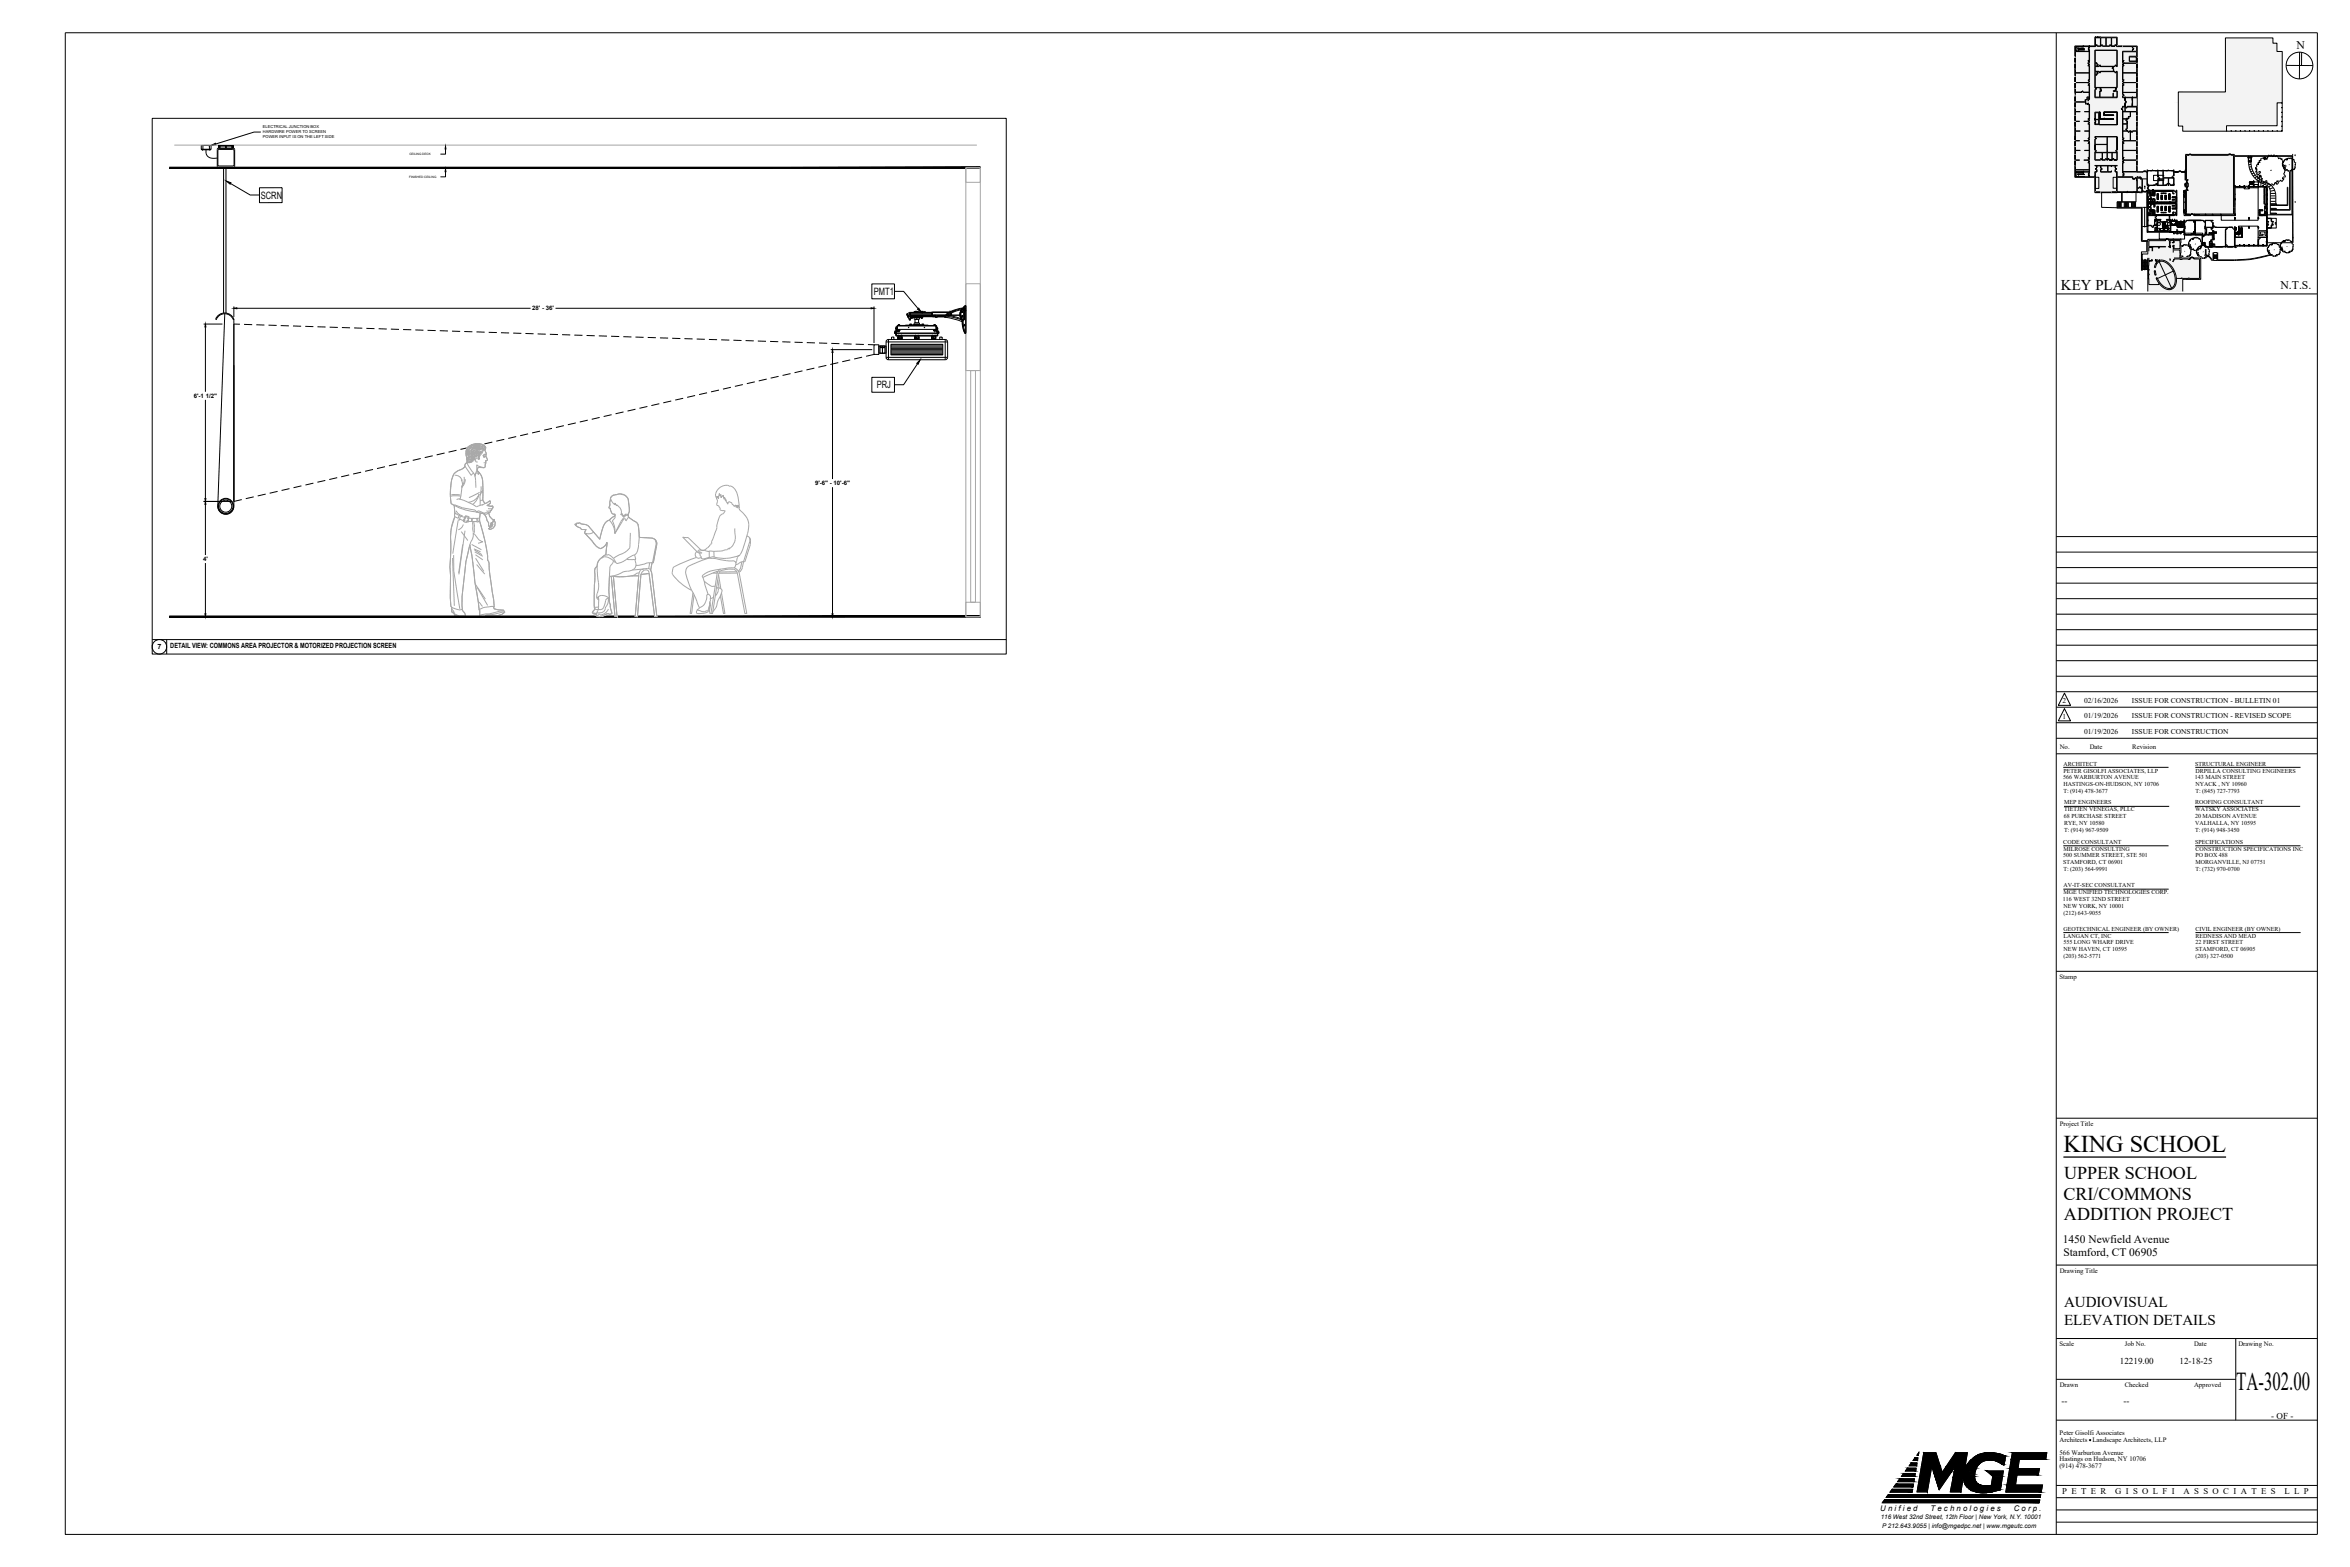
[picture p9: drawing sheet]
<svg xmlns="http://www.w3.org/2000/svg" width="914mm" height="610mm" viewBox="0 0 914 610" stroke-linecap="round" stroke-linejoin="round" font-family="sans-serif">
<defs><g id="words">
<text font-size="10" x="870.1" y="540.7">TA-302.00</text>
<text font-size="9.4" x="802.9" y="448.1">KING SCHOOL</text>
<g font-size="7">
<text x="803.1" y="458.6">UPPER SCHOOL</text>
<text x="802.9" y="466.7">CRI/COMMONS</text>
<text x="803.1" y="474.6">ADDITION PROJECT</text>
</g>
<g font-size="5.9">
<text x="803.1" y="508.3">AUDIOVISUAL</text>
<text x="803.1" y="515.6">ELEVATION DETAILS</text>
</g>
<text font-size="5.8" x="801.9" y="112.8">KEY PLAN</text>
<g font-size="4.6">
<text x="893.5" y="19.1">N</text>
<text x="887.3" y="112.5">N.T.S.</text>
</g>
<g font-size="4.5">
<text x="802.6" y="483.7">1450 Newfield Avenue</text>
<text x="802.9" y="488.8">Stamford, CT 06905</text>
</g>
<g font-size="3.9">
<text x="101.5" y="77.3">SCRN</text>
<text x="340" y="114.7">PMT1</text>
<text x="341.2" y="151">PRJ</text>
</g>
<g font-size="3.5">
<text x="824.9" y="530.5">12219.00</text>
<text x="848.1" y="530.5">12-18-25</text>
<text x="802.2" y="546.2">--</text>
<text x="826.2" y="546.2">--</text>
<text x="883.8" y="551.9">- OF -</text>
</g>
<g font-size="3.4">
<text x="802.4" y="581.4">P E T E R</text>
<text x="823" y="581.4">G I S O L F I</text>
<text x="849.6" y="581.4">A S S O C I A T E S</text>
<text x="888.9" y="581.4">L L P</text>
</g>
<g font-size="3">
<text x="731.6" y="587.7">U n i f i e d</text>
<text x="751.2" y="587.7">T e c h n o l o g i e s</text>
<text x="783.6" y="587.7">C o r p .</text>
</g>
<g font-size="2.9">
<text x="802.5" y="273.5">2</text>
<text x="811" y="273.4">02/16/2026</text>
<text x="829.6" y="273.4">ISSUE FOR CONSTRUCTION - BULLETIN 01</text>
<text x="802.5" y="279.5">1</text>
<text x="811" y="279.4">01/19/2026</text>
<text x="829.6" y="279.4">ISSUE FOR CONSTRUCTION - REVISED SCOPE</text>
<text x="811" y="285.5">01/19/2026</text>
<text x="829.6" y="285.5">ISSUE FOR CONSTRUCTION</text>
</g>
<g font-size="2.8">
<text x="66.3" y="251.9">DETAIL VIEW: COMMONS AREA PROJECTOR &amp; MOTORIZED PROJECTION SCREEN</text>
<text x="61.3" y="252.6">7</text>
</g>
<g font-size="2.6">
<text x="838.2" y="78" transform="rotate(-90 838.2 78)">FD</text>
<text x="835" y="80.8">HC</text>
<text x="835.7" y="89.6" transform="rotate(-90 835.7 89.6)">UP</text>
<text x="840.7" y="88.2">TD</text>
<text x="841.4" y="88.2">TD</text>
<text x="847.4" y="88.5">1</text>
<text x="847.7" y="89.3">15</text>
<text x="847.7" y="89.6">17</text>
<text x="840.7" y="91">HC</text>
<text x="841.7" y="91">HC</text>
<text x="801.5" y="291.3">No.</text>
<text x="813.1" y="291.3">Date</text>
<text x="829.6" y="291.3">Revision</text>
<text x="801.4" y="380.8">Stamp</text>
<text x="801.5" y="438">Project Title</text>
<text x="801.5" y="495.1">Drawing Title</text>
<text x="801.4" y="523.7">Scale</text>
<text x="826.7" y="523.7">Job No.</text>
<text x="853.7" y="523.7">Date</text>
<text x="871" y="523.7">Drawing No.</text>
<text x="801.5" y="539.6">Drawn</text>
<text x="826.7" y="539.6">Checked</text>
<text x="853.7" y="539.6">Approved</text>
<text x="801.4" y="558.3">Peter Gisolfi Associates</text>
<text x="801.4" y="560.8">Architects</text>
<text x="814.2" y="560.8">Landscape Architects, LLP</text>
<text x="801.4" y="568.5">Hastings on Hudson, NY 10706</text>
<text x="801.4" y="565.8">566 Warburton Avenue</text>
<text x="801.3" y="571.2">(914) 478-3677</text>
</g>
<g font-size="2.5">
<text x="731.8" y="590.9">116 West 32nd Street, 12th Floor | New York, N.Y. 10001</text>
<text x="732.3" y="594.6">P 212.643.9055 | info@mgedpc.net | www.mgeutc.com</text>
</g>
<g font-size="2.4">
<text x="207.1" y="120.8">28' - 36'</text>
<text x="75.4" y="154.8">6'-1 1/2&quot;</text>
<text x="317.2" y="188.8">9'-6&quot; - 10'-6&quot;</text>
<text x="79" y="218.3">4'</text>
</g>
<g font-size="2.3">
<text x="802.9" y="297.9">ARCHITECT</text>
<text x="854.2" y="297.9">STRUCTURAL ENGINEER</text>
<text x="802.8" y="303.2">566 WARBURTON AVENUE</text>
<text x="802.9" y="300.6">PETER GISOLFI ASSOCIATES, LLP</text>
<text x="802.9" y="305.9">HASTINGS-ON-HUDSON, NY 10706</text>
<text x="854" y="303.2">143 MAIN STREET</text>
<text x="854.3" y="300.6">DRPILLA CONSULTING ENGINEERS</text>
<text x="854.3" y="305.9">NYACK , NY 10960</text>
<text x="802.9" y="308.5">T: (914) 478-3677</text>
<text x="854.2" y="308.6">T: (845) 727-7793</text>
<text x="803.1" y="315.6">TIETJEN VENEGAS, PLLC</text>
<text x="803.2" y="312.9">MEP ENGINEERS</text>
<text x="854.1" y="312.9">ROOFING CONSULTANT</text>
<text x="854.1" y="315.6">WATSKY ASSOCIATES</text>
<text x="803.1" y="318.2">68 PURCHASE STREET</text>
<text x="803.1" y="323.6">T: (914) 967-9509</text>
<text x="803.2" y="320.9">RYE, NY 10580</text>
<text x="854.1" y="323.6">T: (914) 948-3450</text>
<text x="854.1" y="318.2">20 MADISON AVENUE</text>
<text x="854.1" y="320.9">VALHALLA, NY 10595</text>
<text x="802.9" y="328.3">CODE CONSULTANT</text>
<text x="854.2" y="328.3">SPECIFICATIONS</text>
<text x="802.8" y="333.6">500 SUMMER STREET, STE 501</text>
<text x="802.9" y="330.9">MILROSE CONSULTING</text>
<text x="854.2" y="330.9">CONSTRUCTION SPECIFICATIONS INC</text>
<text x="854.3" y="333.6">PO BOX 488</text>
<text x="802.8" y="336.2">STAMFORD, CT 06901</text>
<text x="802.9" y="338.9">T: (203) 564-9991</text>
<text x="854.2" y="338.9">T: (732) 970-0700</text>
<text x="854.3" y="336.2">MORGANVILLE, NJ 07751</text>
<text x="802.9" y="347.8">MGE UNIFIED TECHNOLOGIES CORP.</text>
<text x="803" y="345.2">AV-IT-SEC CONSULTANT</text>
<text x="802.7" y="350.5">116 WEST 32ND STREET</text>
<text x="803" y="353.1">NEW YORK, NY 10001</text>
<text x="802.9" y="355.8">(212) 643-9055</text>
<text x="802.9" y="362.1">GEOTECHNICAL ENGINEER (BY OWNER)</text>
<text x="802.9" y="364.7">LANGAN CT, INC</text>
<text x="854.3" y="362.1">CIVIL ENGINEER (BY OWNER)</text>
<text x="854.3" y="364.7">REDNESS AND MEAD</text>
<text x="802.9" y="367.4">555 LONG WHARF DRIVE</text>
<text x="803" y="370">NEW HAVEN, CT 10595</text>
<text x="854.2" y="370">STAMFORD, CT 06905</text>
<text x="854.3" y="367.4">22 FIRST STREET</text>
<text x="802.9" y="372.7">(203) 562-5771</text>
<text x="854.3" y="372.7">(203) 327-0500</text>
</g>
<g font-size="1.6">
<text x="102.3" y="50">ELECTRICAL JUNCTION BOX</text>
<text x="102.3" y="51.9">HARDWIRE POWER TO SCREEN</text>
<text x="102.3" y="53.8">POWER INPUT IS ON THE LEFT SIDE</text>
</g>
<g font-size="1.2">
<text x="159.3" y="60.3">CEILING DECK</text>
<text x="159.2" y="69.1">FINISHED CEILING</text>
</g>
</g></defs>
<!-- layer: AV-Av-DETLS-Equip -->
<g fill="none" stroke="#000" stroke-width=".39">
<path d="M78.3 56.6h3.8v1.5h-3.8zM80.2 58.3a2.78 2.78 0 0 0 3.5 3.3l.8-.1M84.8 58.4l.5-.3 5.5 .1 .3 .4-.1 5.7-.4 .3-5.6-.1-.2-.4zM85 56.7h5.8v1h-5.8zM85 56.6l5.8 .1zM91.3 58.1l-.5-.4h-5.8l-.5 .4v6.7l.3 .4 6 .1 .5-.5M91.3 58.1v6.7M87 65.3v56.5M87.9 65.3v56.5M83.9 124.1a3.7 3.7 0 0 1 3.6-2.4 3.7 3.7 0 0 1 3.4 2.6 3.7 3.7 0 0 0-3.3-2.2 3.7 3.7 0 0 0-3.4 2.1M84 124.1l.3 .1M87.5 122l-2.8 74.5a3.1 3.1 0 0 0 3 3.6 3.1 3.1 0 0 0 3.3-3.2"/>
<path d="M91 124.2v1.9h2.4M95 126.2l3.1 .1M99.7 126.3l3.2 .1M104.5 126.5l3.2 .1M109.2 126.7l3.2 .1M114 126.8l3.2 .1M118.8 127l3.1 .1M123.5 127.1l3.2 .1M128.3 127.3l3.1 .1M133 127.4l3.2 .1M137.8 127.6l3.2 .1M142.6 127.7l3.1 .1"/>
<path d="M147.3 127.9l3.2 .1M152.1 128l3.2 .1M156.8 128.2l3.2 .1M161.6 128.4l3.2 .1M166.3 128.5l3.2 .1M171.1 128.7l3.2 .1M175.9 128.8l3.1 .1M180.6 129l3.2 .1M185.4 129.1l3.2 .1M190.2 129.3l3.1 .1M194.9 129.4l3.2 .1M199.7 129.6l3.2 .1"/>
<path d="M204.4 129.7l3.2 .1M209.2 129.9l3.2 .1M214 130l3.1 .2M218.7 130.2l3.2 .1M223.5 130.4l3.2 .1M228.2 130.5l3.2 .1M233 130.7l3.2 .1M237.8 130.8l3.1 .1M242.5 131l3.2 .1M247.3 131.1l3.1 .1M252 131.3l3.2 .1M256.8 131.4l3.2 .1"/>
<path d="M261.6 131.6l3.1 .1M266.3 131.7l3.2 .1M271.1 131.9l3.2 .1M275.8 132.1h3.2M280.6 132.2l3.2 .1M285.4 132.4l3.1 .1M290.1 132.5l3.2 .1M294.9 132.7l3.1 .1M299.6 132.8l3.2 .1M304.4 133l3.2 .1M309.2 133.1l3.1 .1M313.9 133.3l3.2 .1"/>
<path d="M318.7 133.4l3.2 .1M323.4 133.6l3.2 .1M328.2 133.8l3.2 .1M333 133.9l3.1 .1M335.4 139l-3 .7M337.7 134l2.4 .1M340.1 137.9l-3.1 .7M91 142v54.9M247.3 159.2l-3.1 .7M251.9 158.1l-3.1 .7M256.5 157.1l-3.1 .7M261.2 156l-3.1 .7"/>
<path d="M265.8 154.9l-3.1 .7M270.5 153.9l-3.1 .7M275.1 152.8l-3.1 .7M279.8 151.7l-3.1 .7M284.4 150.7l-3.1 .7M289 149.6l-3.1 .7M293.7 148.5l-3.1 .7M298.3 147.5l-3.1 .7M303 146.4l-3.1 .7M307.6 145.4l-3.1 .7M312.3 144.3l-3.1 .7M316.9 143.2l-3.1 .7"/>
<path d="M321.5 142.2l-3.1 .7M326.2 141.1l-3.1 .7M330.8 140l-3.1 .7M159.1 179.4l-3.1 .7M163.7 178.4l-3.1 .7M168.4 177.3l-3.1 .7M173 176.2l-3.1 .8M177.6 175.2l-3.1 .7M182.3 174.1l-3.1 .7M186.9 173l-3.1 .8M191.6 172l-3.1 .7M196.2 170.9l-3.1 .7"/>
<path d="M200.9 169.8l-3.1 .8M205.5 168.8l-3.1 .7M210.1 167.7l-3.1 .7M214.8 166.6l-3.1 .8M219.4 165.6l-3.1 .7M224 164.5l-3 .7M228.7 163.4l-3.1 .8M233.3 162.4l-3 .7M238 161.3l-3.1 .7M242.6 160.3l-3.1 .7M94.1 194.4l-3.1 .7M98.7 193.3l-3.1 .7"/>
<path d="M103.4 192.2l-3.1 .7M108 191.2l-3.1 .7M112.6 190.1l-3 .7M117.3 189l-3.1 .7M121.9 188l-3 .7M126.6 186.9l-3.1 .7M131.2 185.8l-3.1 .7M135.9 184.8l-3.1 .7M140.5 183.7l-3.1 .7M145.1 182.6l-3.1 .7M149.8 181.6l-3.1 .7M154.4 180.5l-3.1 .7"/>
<circle cx="85.5" cy="57.2" r=".24"/>
<circle cx="87.9" cy="57.2" r=".24"/>
<circle cx="90.3" cy="57.2" r=".24"/>
<circle cx="87.9" cy="196.9" r="3.1"/>
<circle cx="87.9" cy="196.9" r="2.83"/>
<circle cx="87.9" cy="196.9" r="2.34"/>
</g>
<!-- layer: AV-Av-DETLS-Dims -->
<g fill="none" stroke="#000" stroke-width=".39">
<path d="M91 119.2v4.1M92.1 119.9h114.3M216.2 119.9h122.8M340.1 119.2v14.2M79.2 126.1h7.4M79.9 127.2v25.2M323.2 136h16.2M323.9 137.1v49.3M79.9 155.6v38.3M79.2 195.1h11.1M79.9 196.2v19.7M323.9 189.5v49.3"/>
<path d="M79.9 219v19.8M79.2 239.9h18.5M323.2 239.9h5.4"/>
</g>
<path d="M91 119.9l1.1-.2v.4zM339 119.7l1.1 .2-1.1 .2zM79.9 126.1l.2 1.1h-.4zM323.9 136l.2 1.1h-.4zM79.9 195.1l.2 1.1h-.4zM79.7 193.9h.4l-.2 1.2zM79.7 238.8h.4l-.2 1.1zM323.7 238.8h.4l-.2 1.1z" fill="#000" stroke="#000" stroke-width=".39"/>
<!-- layer: DETAIL FRAME -->
<g fill="none" stroke="#000" stroke-width=".39">
<path d="M59.2 46h332.3v208.4h-332.3zM59.2 248.8h332.3M64.9 248.8v5.6"/>
<circle cx="62" cy="251.6" r="2.83"/>
</g>
<!-- layer: AV-Av-DETLS-LV -->
<path d="M89.7 71.4l7.6 4.5h3.6M101 73h8.8v5.8h-8.8zM339.2 110.4h8.8v5.8h-8.8zM348 113.3h3.6l5.7 6.8M339.2 146.8h8.8v5.8h-8.8zM357 141.5l-5.4 8.2h-3.6" fill="none" stroke="#000" stroke-width=".39"/>
<path d="M88.1 70.4l1.8 .7-.3 .5zM357 120.3l.5-.4 1 1.6zM358 140l-.7 1.7-.6-.3z" fill="#000" stroke="#000" stroke-width=".39"/>
<!-- layer: AV-Av-DETLS-Notes -->
<path d="M82.1 56.6l1.7-.9 .2 .6zM173.4 56.9l.1 1h-.3zM173.4 65.8l.1 1h-.3z" fill="#000" stroke="#000" stroke-width=".39"/>
<path d="M101.5 51.4h-2.6l-15 4.6M173.4 57.9v2.1h-2M173.4 66.8v2h-2" fill="none" stroke="#000" stroke-width=".39"/>
<!-- layer: AV-Fac-ELEV-People -->
<g fill="#fff" stroke="#fff" stroke-width=".39">
<path d="M177 239.4l4.2 .6-1.6 .1z"/>
<path d="M186.6 239.3l8.6-.3-1.5 .5z"/>
<path d="M186.6 239.3l9.8-1.1-1.2 .8z"/>
<path d="M176.3 238l4.5 .5-3.8 .9z"/>
<path d="M175.7 237.9l.6 .1-.2 .4z"/>
<path d="M186.7 237.5l9.7 .7-9.8 1.1z"/>
<path d="M175.7 237.9l4.2-.9v.5z"/>
<path d="M186.4 237.3l5.9-.4 1.6 .4z"/>
<path d="M175.8 236.3l4.1 .7-4.2 .9z"/>
<path d="M186.1 234.3l5.4-4 .6 3z"/>
<path d="M175.3 227.4l4.5 4.6-4.6 .6z"/>
<path d="M175.3 223.8l4.5 8.2-4.5-4.6z"/>
<path d="M175.1 220.6l4.7 11.4-4.5-8.2z"/>
<path d="M175.1 220.6l6.2-2.1-1.5 13.5z"/>
<path d="M175.3 216.8l6 1.7-6.2 2.1z"/>
<path d="M175.4 213.6l5.9 4.9-6-1.7z"/>
<path d="M182.8 212.1l7 4.1-6.2-.2z"/>
<path d="M182.8 212.1l6-1.4 1 5.5z"/>
<path d="M175.3 208.7l13.5 2-13.4 1.2z"/>
<path d="M175.6 205.6l13.2 5.1-13.5-2z"/>
<path d="M190.6 204.9l1.3 .5-1.5 .1z"/>
<path d="M175.6 205.6l11-2.9 2.2 8z"/>
<path d="M192.2 202.1l.2 .1z"/>
<path d="M175.6 205.6l11-4.1v1.2z"/>
<path d="M188.1 199.8l2.4 1.1-1.8-.5z"/>
<path d="M177 199.9l9.8-.4-.2 2z"/>
<path d="M180.1 182.3l6.3-.4z"/>
<path d="M181.8 180.1l7.2 .1z"/>
<path d="M181.4 180.2l.4-.1z"/>
<path d="M184.4 172.8l1.9-.2z"/>
<path d="M231.3 238.9l.9-.1z"/>
<path d="M230.6 238.5l7.5 .2-7.1 .1z"/>
<path d="M239.2 238.4l.9 1.4h-.8z"/>
<path d="M231.5 237l6.1-.1 .5 1.8z"/>
<path d="M239.8 236.6l.3 3.2-.9-1.4z"/>
<path d="M238.8 234.4l1 2.2-.6 1.8z"/>
<path d="M231.2 235.4l5.8-1.7 .5 1.7z"/>
<path d="M239.5 233.3l.3 3.3-1-2.2z"/>
<path d="M238.4 229.9l1.1 3.4-.7 1.1z"/>
<path d="M239.1 228.7l.4 4.6-1.1-3.4z"/>
<path d="M240.5 224.4l3-.1z"/>
<path d="M231.5 225.4l5.6-1.1-.1 2.5z"/>
<path d="M238.7 224.2l4.8 .1z"/>
<path d="M238.7 224.2h6.1z"/>
<path d="M248.5 224l-.4 15.9-.9-.1z"/>
<path d="M231.5 223.6l21.1-.5-3.2 .4z"/>
<path d="M232.6 218.8l21.1 .1-21.4 1.2z"/>
<path d="M236 212.9l18.2 6-18.5-3.1z"/>
<path d="M232.1 212.6h3l-1.4 .8z"/>
<path d="M236 212.9l19.5-.9-1.3 6.9z"/>
<path d="M232.1 212.6l3.8-.8-.8 .8z"/>
<path d="M255.6 211.2v.3z"/>
<path d="M236.1 211l19.5 .2z"/>
<path d="M232.1 212.6l4-1.6-.2 .8z"/>
<path d="M230.6 210.8l5.5 .2-4 1.6z"/>
<path d="M232.2 208.3l1.2 1.5-2.8 1z"/>
<path d="M233.8 207.8l14.9 1.3-15.3 .7z"/>
<path d="M234.3 206.1l14.4 3-14.9-1.3z"/>
<path d="M228 206l3 1-3.3-.5z"/>
<path d="M234.3 206.1l14.2-.7 .2 3.7z"/>
<path d="M228 206l1.5-.8 1.5 1.8z"/>
<path d="M234.8 204.6l13.7 .8-14.2 .7z"/>
<path d="M234.8 204.6l13.5-.6 .2 1.4z"/>
<path d="M223.8 203.9l.3 .1z"/>
<path d="M224.3 204h3.5z"/>
<path d="M225 203.6l1 .1z"/>
<path d="M186.6 239.9l2.4 .3 1-.2zM186.6 239.9l3.4-.4v.5z"/>
<path d="M186.6 239.3l3.4 .2-3.4 .4zM186.6 239.3l7.1 .2z"/>
<path d="M177 239.4l3.8-.9 .2 .4zM177 239.4l4.2 .6-.2-1.1z"/>
<path d="M175.7 237.9l4.2-.4zM176.3 238l3.6-.5 .9 1z"/>
<path d="M186.4 237.3h9.5zM186.4 237.3h9.5l-9.2 .2zM186.7 237.5l9.7 .7-.5-.9z"/>
<path d="M186.4 237.3l5.9-1.2zM186.4 237.3l5.9-.4-.3-.6z"/>
<path d="M175.5 235.9l.3 .4 4.1 .7zM175.5 235.9l4.3-.3 .1 1.4z"/>
<path d="M186.1 234.3l.3 3 5.9-1.2zM186.1 234.3l6-1 .2 2.8z"/>
<path d="M175.2 232.6l.3 3.3 4.3-.3zM175.2 232.6l4.6-.6v3.6z"/>
<path d="M184.8 226.5l6.3 .2-5 7.6zM191.1 226.7l-5 7.6 5.4-4z"/>
<path d="M184.8 226.5l5.6-5.1 .2 1.8zM184.8 226.5l6.3 .2-.5-3.5z"/>
<path d="M184 218.9l6.3 .2-.1-.6zM184 218.9l6.3 .2-5.5 7.4zM190.3 219.1l-5.5 7.4 5.6-5.1z"/>
<path d="M184 218.9l5.7-1.7 .1 .8zM184 218.9l6.2-.4-.4-.5z"/>
<path d="M183.6 216l6.2 .2-5.8 2.7zM184 218.9l5.7-1.7 .1-1z"/>
<path d="M175.4 211.9l7.4 .2 6-1.4zM175.4 211.9l7.4 .2-7.4 1.5zM175.4 213.6l5.9 4.9 1.5-6.4z"/>
<path d="M190.2 205.6l.2-.1zM190.4 205.5l.4 .5zM190.4 205.5l.4 .5 1.1-.6z"/>
<path d="M190.1 204.7l2.5-.1zM190.6 204.9l2-.3-.7 .8z"/>
<path d="M190.1 203.3v1.4l2.5-.1zM190.1 203.3l2.6-.2-.1 1.5z"/>
<path d="M189.6 202.7l.5 .6 2.6-.2zM189.6 202.7l2.6-.1 .5 .5zM189.6 202.7l2.6-.1-.2-.2zM192 202.4l.3-.1-.1 .3zM192 202.4l.4-.2z"/>
<path d="M192.1 202.1l-.1 .3 .4-.2zM192.2 202.1l.2 .1z"/>
<path d="M189.4 202l.2 .7 2.4-.3zM189.4 202l1.9-.3 .7 .7z"/>
<path d="M189.2 201.1l1.7 .3-1.5 .6zM189.4 202l1.9-.3-.4-.3z"/>
<path d="M177 201l-1.4 4.6 11-4.1zM176.9 201l9.7 .5z"/>
<path d="M188.7 200.4l1.8 .5-1.3 .2zM189.2 201.1l1.7 .3-.4-.5z"/>
<path d="M176.9 200.3v.7l9.7 .5zM177 199.9l9.6 1.6-9.7-1.2z"/>
<path d="M186.8 199.5l1.3 .3 2-.3zM188.1 199.8l2-.3 .4 1.4z"/>
<path d="M177 199.9l13.7-.7zM186.8 199.5l3.9-.3zM190.1 199.5l.6-.3z"/>
<path d="M177 199.9l13.8-1zM177 199.9l13.7-.7 .1-.3z"/>
<path d="M177 199.9l14.4-1.8-.2 .4zM177 199.9l14.2-1.4z"/>
<path d="M177 199.9l14.9-2.5-.6 .6zM177 199.9l14.4-1.8z"/>
<path d="M191.2 197l.6 .1-.2-.4zM177 199.9l14.2-2.9 .6 .1zM177 199.9l14.9-2.5-.1-.3z"/>
<path d="M175.5 195.9h13.2l-12 .7zM176.7 196.6l12.8 .1-.8-.8zM176.7 196.6l12.8 .1-12.5 3.2zM177 199.9l14.2-2.9-1.7-.3z"/>
<path d="M189.5 195.6l1.1-.8 .2 .3zM189.5 195.6l1.3 .2v-.7zM188.7 195.9l.8-.3 1.3 .2zM188.7 195.9l.8 .8 1.3-.9z"/>
<path d="M175.2 191.8v1.2l12.7 1.6zM175.2 193l12.7 1.6-12.4 1.3zM175.5 195.9h13.2l-.8-1.3z"/>
<path d="M175.2 191.8l12.7-1.3v.8zM175.2 191.8l12.7 2.8v-3.3z"/>
<path d="M175.6 187.7l-.4 4.1 12.7-1.3zM175.6 187.7l12.2-.5 .1 3.3zM175.8 186.5l-.2 1.2 12.2-.5zM175.8 186.5l11.8-.5 .2 1.2zM175.8 186.5l11.8-.5-.3-1z"/>
<path d="M176.6 184.4l-.8 2.1 11.5-1.5zM176.6 184.4l10-.4 .7 1zM176.6 184.4l10-.4-8.9-.6zM177.7 183.4l8.1-.2 .8 .8zM177.7 183.4l8.1-.2-7.6-.1zM178.2 183.1l7.5-.1 .1 .2zM178.2 183.1l7.5-.1z"/>
<path d="M178.2 183.1l7.4-.2-6.6-.1zM179 182.8l1.1-.5 5.5 .6z"/>
<path d="M180.1 182.3l5.9-.3-.2 .3zM180.1 182.3l5.5 .6 .2-.6z"/>
<path d="M186.4 181.9l2.2-.1zM188 181.9l.6-.1z"/>
<path d="M180.1 182.3l.9-.9 5.4 .5zM181 181.4l7.6 .4z"/>
<path d="M181.1 180.5l.3-.3h7.6zM181.1 180.5l7.7 .1 .2-.4zM181.1 180.5l7.7 .1-7.9 .5zM180.9 181.1l7.9 .1v-.6zM180.9 181.1l7.9 .1zM180.9 181.3l7.9 .1zM180.9 181.3l7.9 .1zM181 181.4l7.6 .4 .2-.4z"/>
<path d="M181.8 180.1l7.2-.5 .1 .4zM181.8 180.1l7.3-.1z"/>
<path d="M181.8 180.1l7.3-.8zM181.8 180.1l7.2-.5z"/>
<path d="M181.7 179.2l.1 .9 7.3-.8zM181.7 179.2l7.8-.1-.4 .2zM181.7 179.2l7.9-.2z"/>
<path d="M181.7 179.2l8-.3zM181.7 179.2l8-.2z"/>
<path d="M181.7 178.8v.4l8-.3zM181.7 178.8l8 .1zM181.6 178l.1 .8h8zM181.6 178l7.6-.3 .5 1.1zM181.6 178l7.6-.3-.1-.2z"/>
<path d="M181.4 177.3l7.7-.3zM181.4 177.3l7.7 .1zM181.4 177.3l7.7 .1-7.5 .6zM181.6 178l7.5-.5z"/>
<path d="M181.4 176.7l7.8-.4v.3zM181.4 176.7l7.8 .1v-.2zM181.4 176.7l7.8 .1-7.8 .5zM181.4 177.3l7.7-.3 .1-.2z"/>
<path d="M181.4 175.9v.8l7.8-.4zM181.4 175.9l7.2-.9 .6 1.3zM181.4 175.9l7.4-1z"/>
<path d="M181.5 174.9l-.1 1 7.4-1zM181.6 174.6l7.2 .3h-7.3z"/>
<path d="M181.9 174.1l7.1-.1zM181.9 174.1l7.1 .2v-.3zM181.9 174.1l7.1 .2-7.4 .3zM181.6 174.6l7.2 .3 .2-.6z"/>
<path d="M181.9 174.1l7-.2-6.3-.4zM182.6 173.5l5.6-.4 .7 .8zM182.6 173.5l5.6-.4h-4.7zM183.5 173.1l.9-.3 3.8 .3z"/>
<path d="M184.4 172.8h2.7zM184.4 172.8l3.8 .3-1.1-.3z"/>
<path d="M232.7 239.8l.6 .1zM232.7 239.8h1.3zM232.3 239.6l1.7 .2zM232.3 239.6h2.1zM232.3 239.6h2.1l.7-.3z"/>
<path d="M232.1 239.2l.2 .4 2.8-.3zM232.1 239.2l3.6-.2-.6 .3zM232.2 238.8l-.1 .4 3.6-.2z"/>
<path d="M232.2 238.8h4.5zM232.2 238.8l3.5 .2 .5-.2z"/>
<path d="M231 238.8h1.2zM231 238.8h5.7z"/>
<path d="M231 238.8l7.1-.1zM236.7 238.8l1.4-.1-.9 .3z"/>
<path d="M230.5 238.3l.1 .2 7.5 .2zM230.6 238.1l7.5 .6z"/>
<path d="M231 237.6l-.4 .5 7.5 .6zM231.5 237l6.6 1.7-7.1-1.1z"/>
<path d="M231.3 236.4l.2 .6 6.1-.1zM231.3 236.4l6.1-.5 .2 1zM231.2 235.4l.1 1 6.1-.5zM231.2 235.4h6.3l-.1 .5z"/>
<path d="M231.2 235.4l5.9-2.6 .1 .5zM231.2 235.4l5.8-1.7 .2-.4z"/>
<path d="M231.2 232.7v2.7l5.9-2.6zM231.2 232.7l5.8-1.7 .1 1.8z"/>
<path d="M231.2 229.8v2.9l5.8-1.7zM231.2 229.8l5.7-.5 .1 1.7z"/>
<path d="M231.3 227.5l-.1 2.3 5.7-.5zM231.3 227.5l5.7-.7-.1 2.5zM231.5 225.4l-.2 2.1 5.7-.7z"/>
<path d="M237.8 224.2h7zM237.8 224.2h.9l-.3 5.7zM238.7 224.2l-.3 5.7 .7-1.2z"/>
<path d="M231.5 223.6l14.4 .4-8.1 .2zM237.8 224.2l8.1-.2z"/>
<path d="M231.5 223.6l5.6 .7-5.6 1.1zM231.5 223.6l6.3 .6z"/>
<path d="M231.5 223.6l14.4 .4 3.5-.5zM245.9 224l3.5-.5-.9 .5zM248.5 224l-.4 15.9 1.3-16.4z"/>
<path d="M252.6 223.1h1l1.1 16.7zM253.6 223.1l1.1 16.7h.9z"/>
<path d="M253.3 222.1l.2 .4-.9 .6zM252.6 223.1h1l-.1-.6z"/>
<path d="M231.6 221l21.6 .9-20.9-1.6zM231.6 221l21.6 .9-21.8 .2zM231.4 222.1h21.9zM231.4 222.1h21.9l-21.8 1.5zM231.5 223.6l21.1-.5 .7-1z"/>
<path d="M232.3 220.1v.2l20.9 1.6zM232.3 220.1l21.4-1.2-.5 3z"/>
<path d="M233.2 217.8l-.6 1 21.6 .1zM233.2 217.8l1.2-1.1 19.8 2.2z"/>
<path d="M234.4 216.7l19.8 2.2-19.4-2.5zM234.8 216.4l.2-.2 19.2 2.7z"/>
<path d="M235 216.2l19.2 2.7-18.9-2.9zM235.3 216l.4-.2 18.5 3.1z"/>
<path d="M236.3 211.2l19.3 .3v-.3zM236.3 211.2l19.3 .3-19.6 1.4zM236 212.9l19.5-.9 .1-.5z"/>
<path d="M230.6 210.8h24.9l-19.4 .2zM236.1 211l19.5 .2-.1-.4z"/>
<path d="M233.4 209.8l20.4-.5 .9 .4zM233.4 209.8l21.7 .4-.4-.5zM230.6 210.8l2.8-1 21.7 .4zM230.6 210.8h24.9l-.4-.6z"/>
<path d="M233.4 209.8l15.3-.7 2.9 .1zM233.4 209.8l20.4-.5z"/>
<path d="M227.5 207.3l3.1 3.5 1.6-2.5zM227.5 207.1l4.7 1.2z"/>
<path d="M227.7 206.5l3.3 .5-3.5 .1zM227.5 207.1l4.7 1.2-1.2-1.3z"/>
<path d="M226.3 206h1.7zM226 205.6l2 .4h-1.7z"/>
<path d="M225.7 205.3l2.3 .7zM225.7 205.3l3.8-.1-1.5 .8z"/>
<path d="M225.4 205.2h4.1zM225 205.1l4.5 .1z"/>
<path d="M224.7 204.9l4.8 .3zM224.4 204.7l5.1 .5-4.8-.3z"/>
<path d="M223.8 204.1l4.8 .3zM223.9 204.2l4.7 .2zM224.1 204.4l4.9 .2-.4-.2zM224.1 204.4l4.9 .2-4.6 .1zM224.4 204.7l5.1 .5-.5-.6z"/>
<path d="M223.8 204.1l4.8 .3zM224.3 204h3.5l.8 .4zM224.3 204h3.5z"/>
<path d="M223.7 204h.6zM223.7 204h.6z"/>
<path d="M223.8 203.9l.3 .1zM223.8 203.9l.3 .1z"/>
<path d="M224.2 203.8l.1 .2 2.6-.1zM224.2 203.8l2.7 .1zM224.3 203.6l-.1 .2 1.8-.1zM224.3 203.6l1.7 .1z"/>
<path d="M224.3 203.6h.6zM224.5 203.5l.4 .1z"/>
<path d="M225.3 203.4l.4 .1zM225.1 203.6l.6-.1zM225.1 203.6l.9 .1z"/>
<path d="M235.6 203.3l-.8 1.3 13.5-.6zM235.6 203.3l12.1-.1 .6 .8zM235.6 203.3l12.1-.1-11.3-.6zM236.4 202.6l9.9-.2 1.4 .8zM236.4 202.6l9.9-.2h-9.2zM237.1 202.4l1-1 8.2 1z"/>
<path d="M238.1 201.4l1.2-.7 5.3 .5zM238.1 201.4l8.2 1-1.7-1.2z"/>
</g>
<path d="M181.4 180.2h7.6M188 181.9h.3M190.2 205.6l.2 .1M225 203.6h-.7M232.6 218.8l21.6 .1" fill="none" stroke="#fff" stroke-width=".39"/>
<g fill="none" stroke="#a6a6a6" stroke-width=".39">
<path d="M181.9 174.1a5.7 5.7 0 0 1 6.3-1l.8 .9-.4 1 .6 1.3-.1 1.1 .6 1.6-.7 .4-.4 2.4-2.6 .2-.4 .9 .2 .3a8.4 8.4 0 0 1 2.1 8.1v3.3l.8 1.3 1.9-1.1 .2 .3v.7l-1.3 .9 1.7 .3 .4-.3 .2 .4-.6 1.4-1.1 1a4.4 4.4 0 0 0 1.9 2.9l.3-.3-.1 .5 .5 .5-.1 1.5-.7 .8-1.1 .6-.5-.2 .3-.9-.5-.2v-1.4l-.5-.6a3.3 3.3 0 0 0-2.8-3.2l-.2 3.2 2.2 8 1 5.5a3.7 3.7 0 0 0 .5 2.9l.3 4.1 1.5 10.1 .2 2.8-.3 .2 .3 .6 3.6 .4 .5 .9-1.2 .8-1.5 .5h-3.7v.5l-1 .2-2.4-.3 .1-2.4-.3-.2-1.6-10.8-1.2-10.5-.8-3.9-1.5 6.4-1.5 13.5 .1 5.5 .9 1 .4 1.5-1.6 .1-2.6-.7-.7-1.4-.2 .4-.4-.5 .1-1.6-.3-.4-.3-3.3 .1-8.8-.2-3.2 .3-7a27.2 27.2 0 0 1 1.6-12.6l-.3-4.4-1.2-.7a22.4 22.4 0 0 1 1.1-11.5l1.6-1.3a3.2 3.2 0 0 0 2.7-1.8l.2-.8 .7-.4-.1-.9a7.2 7.2 0 0 1 .2-5.1zM278.8 193.6v.3a2.11 2.11 0 0 1 0 2.3M278.9 196.2l.2 .4h.5M278.9 194.1v-1l.3 .3 .1-.2 .3 .7 .3-1.9 .3 .9 .3-.5v.9l.3-.2-.2 .5 .8-.9 .3 1.5 .4-.5 .1 1 .4-.2-.1 .4 .7 1.2 .1-.6 .4-.3 1 .4 1 1.4 .5-.5 .3 .8 .2-.7 .2 1 .3-1.1 .5 1.2M279.1 190.7a2.6 2.6 0 0 0-.4 2.9M279.1 190.7a4.3 4.3 0 0 1 5.2-1.6 4.2 4.2 0 0 1 2.5 3M279.5 196.7l.7 1a.7 .7 0 0 0 .2 .8 .7 .7 0 0 0 .8 .1l.9 .2M282.2 198.8l-.8 1.1a3.7 3.7 0 0 0-2.2 3.5l-.3 2.2-1.2 3.3M286.8 192.1l.6 2.8 .2 2.8M287.6 197.7l.1 .5a8 8 0 0 1 3.5 7.6 32.7 32.7 0 0 1-3.5 10.3l-.7 .7M223.8 203.9l.5 .1a.54 .54 0 0 1 .2-.5 .54 .54 0 0 1 .6 .1l.5-.2a2.3 2.3 0 0 0 2.2 .6 5.6 5.6 0 0 1 3.2 3l2.4 2.8a19.5 19.5 0 0 1 2.2-6.5l3.7-2.6v-.7a1.91 1.91 0 0 1-1.8-1.9v-.4l-.6-.2 .7-3.8 .7-.9 2.7-.7 2.1 .5 1.2 1.3 .6 3.6-.1 1.9-.4 .7 .2 1.1 3.1 2 .6 .8 .4 5.1 5.1 .2a2.18 2.18 0 0 1 1.8 1.9l-1.4 7.7h-.5l-.5 3 .4 1.2 2 16.7h-.9l-2.1-16.7-3.2 .4-1.3 16.4-.9-.1 1.3-15.8-6.6 .4-3.2-.2 1.4 15.6h-.8l-1.5-15.6-.7 .1-.1 9.4 1.1 5-.9 .3a4.7 4.7 0 0 0-3.2 .8l-1.7-.2-.1-.8-.9 .1-.8-.6 1-1.3-.3-1.6 .3-11.8a3.1 3.1 0 0 1 .8-3.5 4.9 4.9 0 0 1 2.7-3.9l.7-.4 .6-4.6-.2-.2-.2 .8-.8 .8-1.4 .8-1.6-.8-4.6-5.3 .5-1.3h-1.6l-2-1.3zM271 216.9l-7.8 3.1a2.32 2.32 0 0 0-1.7 2.8l.2 .7"/>
<path d="M271.2 214.6a1.41 1.41 0 0 0-.2 2.3M271.9 214.1l-.3 .4 .8 .3M272 215.1l.2 .3M272.2 215.4l1 2M272.8 214h-.9M272.8 214l2.1 .4M272.8 214l-5.1-4.9-2-.1 5.8 5.9 1.5 .2-.6-.3M272.9 216.8l-1.1 .4-.8-.3M275 214.4l1 .1M276 216.8l-2.8 .6M276 217.1l7.1 1.1h2.5l.8 .8M276 212.4l-.8 .8a2.54 2.54 0 0 1-2.4 .8"/>
<path d="M276 217.1a33.9 33.9 0 0 0-8.6 3.6 3.9 3.9 0 0 0-.1 4.2l1.8 4.7M277 211.3l-1 1.1M277 211.2v.1M277.7 208.9l-.9 1.9 .2 .4M277.8 214.5l.1 2.2M277.8 216.7h-1.1l-.7 .4M283.1 213.7l-2.3 .6h-4.8v2.8M283.7 213.6h.1M284.5 212.9l-.8 .7-.6 .1M285.9 205.6l.2 2.5M286 208.1a5.3 5.3 0 0 1-1.5 4.8M286.3 219.6l-.3 1"/>
<path d="M287 216.8l-.7 2.8M287.6 219.1l-1.3 .5M287.8 216l-2.1 .7-3 .5h-2.1l-2.8-.5M288.6 218.6l-.5 2.4-.8 1.2M290.6 208.5a2.48 2.48 0 0 1 1.3 3.3l-2.1 6.8-.9-.1-1.3 .6M291.7 209.2v1.6l-3 10.4-1.2 1.4M261.7 223.5a20.5 20.5 0 0 0 7.4 6.1M269.1 229.6l3.1 6.8M269.6 230.6l-1.1 8.1h.6l1-7.3M271.2 237.4l2.2 .6 .8-.1M272.2 236.4l-.2 .4a1.32 1.32 0 0 0-.9 1.8l3.7-.2M274 226.1l.9 .7a3.5 3.5 0 0 0 3.3 1.3"/>
<path d="M275.5 231.2a1.15 1.15 0 0 1 .8 1.7M275.5 231.2a1.04 1.04 0 0 0-.5 1.5l-.2 .8a3.9 3.9 0 0 1-2.6 2.9M276.1 234.5a3.4 3.4 0 0 1-1.3 3.9M276.1 234.5l.2 .2M276.1 235.5l-.5 1.8-1.4 .6M276.3 234.7v1M276.3 234.7h.1M276.4 232.9v1l-.3 .6M276.4 235.7l-.4 2.7 .6 .2M276.4 235.7h.1M277.4 222.9l1.7 .1M277.6 232.4l-1.2 .5"/>
<path d="M278.3 231.9v-.1a2.56 2.56 0 0 0 .8-3.2l1.3 .3 .6 .7-1.7 4.2-.6 2.4-1.3 1.8M278.6 222.5h.7M278.8 228.4l.3 .2M279 223.3l-2.4 15.4h.7l2.3-15.2M279.3 225.6l.5 3.2M279.4 222.2l-5.9 2.5M279.6 223.5l.9 5.5M280.3 221.4l-.7 .6-.6 1.3M280.7 230.7l1.4 8h-.6l-1.2-6.9M285.3 220.9l-2.3 .1a26.5 26.5 0 0 0-8.8 2.3l-1 .8 2.3 7.1M285.7 220.9l1.1 .7 .8 1.2M285.9 220.6l-.6 .3"/>
<path d="M286.7 222.4l-6.7 .1M286.9 222.9a2.78 2.78 0 0 0-3.5-1.5l-.6 .1a2.91 2.91 0 0 0-3.2 2M286.9 222.9l-7.2 .1M287.6 222.8l3 15.9h-.8l-2.9-15.8"/>
</g>
<!-- layer: Av-Fac-PLAN-Eqmt -->
<g fill="none" stroke="#a6a6a6" stroke-width=".39">
<path d="M181.6 174.6a8.7 8.7 0 0 0 .1 4.6l.1 1M181.9 177.9l-.2 .9M182.2 174l-.9 1.9M182.4 174.6l-.9 2.4M182.7 173.8l-.9 1.3-.5 1.6M183 177.4l-1 1.1-.1 1.4M183 176.3l-.8 1.4-.5 1.5M183.1 179.1l-.3 1.1M183.2 175.1l-.9 1.3M183.2 173.8l-1.2 1.6-.6 1.9M183.3 174.9l2.7-.1 2 .4M183.5 177.3l-.9 1.4-.3 1.5"/>
<path d="M183.5 173.2l-2 4.1M183.6 173l-1 1.3M183.6 173.1l-2 4.9M183.7 175.1l-1.2 1-.5 1M183.7 176.6l-1.1 .8-.3 1.3M183.8 176.9l-1.3 1.3-.5 1.8M183.8 178.2l-.7 1.9M183.9 173.1l-.7 1.7M184.1 177.7l-.5 2.1M184.1 177.3l-1 1.3-.5 1.6M184.4 177.6l-.5 2M184.4 175.2l-1.4 .8-.8 1.3"/>
<path d="M184.4 176.2l-1.1 .2-.5 .5M184.5 177.4l-1.1 1.3M184.5 178l-.1 1M184.6 177.6l-.5 1.9M184.8 177.6l-1 1-.4 1.4 .2-.9M184.9 177.1l-1.2 .7-.4 1.4M185 176.7l-1.8 .3M185.1 176.8l-.9 .1-.8 .9M185.2 179.6h.6M185.3 175.4l-2 .6M185.3 178l-.3 .3M185.5 178.1l-.4 .6"/>
<path d="M185.5 177.8l-.1-.1a.68 .68 0 0 0-.7 .4 .68 .68 0 0 0 .3 .9l.2 .2M185.7 177.8l-.6-.3-.5 .6 .6 1.5M185.8 174.9l-2.2 .8M186.1 175l-1 .3M186.2 175.4l-2.2 .5M186.2 175.1l-3 1.2M186.3 178v.7M186.3 172.8l-1.6 1.9 1.1-1.9-1.4 1.8 1.1-1.9-1.4 1.9 .8-1.9-1.2 2 .6-1.8M186.4 177.3l-.3 1.2M186.4 177l-1.5 .3M186.5 177.6l-.1 .9M186.6 175.8l-2.6 .8"/>
<path d="M186.6 172.8l-1.7 1.9M186.6 177.2l-.3 .6M186.6 175.5l-1.6 .7-1.9 .2M186.7 175.1l-.8 .6-1.3 .4M186.7 176.6l-2.1 .6M186.8 172.9l-1.6 1.7M186.9 176.1l-2 .7M187 175.8l-1.8 .8M187 176.8l-.4 .9v1l-.5 .1-.2-.8M187 172.9l-1.4 1.7M187.1 172.7a1.46 1.46 0 0 1 1.5 .7 1.46 1.46 0 0 1-.1 1.7l-.5 .1M187.1 172.7a5.2 5.2 0 0 0-5.5 1.9"/>
<path d="M187.1 175.4l-1.1 .8-.9 .3M187.3 172.9l-1.3 1.7M187.4 175.5l-1.2 1.2M187.4 173.3l-.4 .9-.6 .4M187.6 173.1a1.32 1.32 0 0 1-1.5 1.6M187.8 175.3l-1.5 1.5M187.9 173.1l-.4 1.2-.9 .5M188 175.2a2.29 2.29 0 0 1-2.5 2.1M188 177.8l.7 .1M188.1 173.3l-.6 1.3M188.4 176.8l.5-.1-1 .6zM188.5 173.4l-.5 1.1-.7 .4"/>
<path d="M188.6 177.5l.1 .4M188.6 175l.6 1.3-.1 1.2 .6 1.3M188.7 177.3l-.7 .3M188.7 173.6l-.2 .7-.7 .6M188.7 177.5v.4M188.8 177.4l-.8 .4M188.9 173.9l-.2 .7-.9 .5M189 179.3l-.2 1.3a.86 .86 0 0 1-.8 1.3M189.1 179.1l-.3 .2M189.6 178.7l-.5 .6M175.6 192.5l3.5 .1M176.6 184.4a20.7 20.7 0 0 0-1.1 11.5 21.2 21.2 0 0 0 9.4 3.2l4.3 .9 .9-.5"/>
<path d="M176.7 196.6l.3 3.3M176.8 196.3l3.1 1.2 4.9 .9 .8 .9M176.9 184.9l1.1 .1 1 .6 .8 1.4M177 199.5l1.6 1M177.1 199.7l-.2 1.3 1.4 .6 .3-1.1M177.5 198.7l1 1.3 1.5 .7M178.7 194.1l3.9 1.4 2.9 1.7M179.3 193h-4.1M179.4 186.6l.5 1.5-.2 1.6M179.7 188.9l-.7 5.3-.7-.1-.6 .3M180.6 185.5l-.1 2.3-.8 1.6M181 181.4l-1.1 1-2.2 1-1.1 1"/>
<path d="M181.1 186.4l-.4 1.7-1 1.5M181.1 180.4l.6-.4 1 1.9 1.7 2.2-1 .9-2.5-3.7zM184.4 184.1l.6 1.9 .2 3.7M185.4 199.2l.8-.5 2.6 1.3M185.7 183l.4 1.7a.56 .56 0 0 0-.5-.7 .56 .56 0 0 0-.6 .5M185.8 183.3a7 7 0 0 1 2.1 6.4v4.9M186.4 181.8l-.6 .5-.9 3.1M186.4 192.1l-1 2.6-1.5 1.5M186.4 181.9h1.6l-2-.6-.5-.5 .1 2.2M186.5 192.1a4.7 4.7 0 0 1-4.2 3.3M186.6 191.5l-4.1 2.1M186.9 199.5l-.3 2.1"/>
<path d="M187.2 189.2l-.5 3.9 .1 3.5M187.6 196.4l3-1.6 .2 .3v.7l-1.3 .9 1.7 .3 .4-.3M187.9 194.6l-1.1 .3M187.9 194.6l.7 1.3M187.9 191.3l-1 .6M187.9 190.5l-.8 .9M187.9 196.4l-2.4 .8M188.1 199.8l1 1.2 .5 1.7 .5 .6v1.4l.6 .1M188.2 180l.7 .1M188.6 199.9h.1M188.8 199.4l1.5 .1M189.3 198.7l1.4 .1v.4l-.4 .3"/>
<path d="M189.9 197.9l1.4 .1M190.1 199.5l.5 1.4 1.4 1.5M191.4 198l-.2 .5-.5 .3M191.5 196.7l.3 .7-.5 .6M176.1 217.1l.7 18.6M176.5 215.9l.1 6.2 2.3 14.8M176.9 201a18.1 18.1 0 0 0-1.5 9.3l-.3 10.3 .2 3.2-.1 8.4 .3 3.7 .3 .4-.1 1.6 .4 .5 .2-.4 .7 1.4 2.6 .7 1.6-.1-.4-1.5-.9-1a51.4 51.4 0 0 1 .9-14.5l.5-4.5 1.5-6.5 .8 4 1.2 10.5 1.6 10.8 .3 .2-.1 2.4 2.4 .3 1-.2v-.5a8 8 0 0 0 6.4-1.3l-.5-.9-3.6-.4-.3-.6 .3-.2-.2-2.8-1.5-10.1-.3-4.1a3.7 3.7 0 0 1-.5-2.9l-1.4-7-1.7-6.1M178.2 202.6l-2 12.8M178.6 200.5l.5 .2M178.8 201.9l1.6 .7M179.1 200.7l1.7 .6M179.1 200.7l-.4 1.7-.6-.2"/>
<path d="M179.5 206.8l2.5 3.5M180 211.8l-1.5 11.2M180.3 204l-.7 1.3-1.3 .8M180.3 202.7l.1 .2M180.4 202.5l.4 .2 .1-.2-.5-.2 .2 .1-.2 .5-.1-.2M180.4 202.6l-.1 .1M180.4 202.6l.1 .4M180.4 202.3v.2M180.5 203l1 .3M180.6 202.7l-.1 .3M180.8 201.3l.4 .2M180.9 201.4l-.3 .9"/>
<path d="M180.9 201l-.5 1.6M180.9 206.4l-2.3 17.1M181 201.1l.1-.5 1.3 .3 .1 .3M181 201.5l-.3 .9M181.1 201.2l-.2-.2 .2 .2-.5 1.2M181.1 201.2l.1 .3M181.1 200.6l.1 .3M181.2 200.8l-.2 .4M181.2 200.9l1.3 .3M181.2 200.9l-.1 .3M181.7 203.2h-.2M181.8 203l-.1 .2"/>
<path d="M181.9 202.7h.1M182 201.5h.5l-.1 .3-.4-.1zM182 202.7h-.5v.3M182 202.7l-.1 .3h-.4M182.2 202.8l3.5 .1M182.3 201.8l-.3 .9M182.3 201.8l-.1 1.4M182.5 201.2l-.1 .3M183.5 211.8l3.8 2.1M183.5 202.3h.3M183.5 202.2h.3M183.8 203.1l.4 3.9"/>
<path d="M184.1 201.7l-.5 .6 .6 .7a.65 .65 0 0 1-.7-.7 .65 .65 0 0 1 .8-.6M184.1 207.2l-.1 1.9-1.2 3M184.3 203l.3 1.6v2.3l-.4 1M184.4 213.5l2.6 1.2M184.6 207.7l1.7 2.3 1.5 .8-1.8 .6M184.6 213.9l2.9 1.9M184.7 214.7l3.2 1.7M185 215.8l2.9 2M185.1 217.2l3.2 5.1M185.5 219.6l3.1 3.7M185.5 201.7l.2 1.6M185.8 201.7l.3 1.5"/>
<path d="M186.6 201.6h-4.1M186.6 201.5l.1 1.6M186.6 202.7l-.6 .2M190.3 204.6l.4 .1 .2-.3v-.9l.5-.3-.4 .3-.3 1.3M190.7 204.8l-.4 1 2-3.7-1.7 2.8M191.6 203.6l.2 .4-.3 .7-.8 .6M191.6 203.7l.2 .4-.4 .7-.8 .5M192.2 202.6l.5 .5-.1 1.5-.7 .8-1.1 .6-.6-.4 .2-.1M175.8 236.9l.7 .8 .4 1.1 1.7 .8h2.3M175.8 236.3l3.1 1 1-.3M185.1 227.5l3.8 5.6M185.8 228.7l3.9 6.8"/>
<path d="M186.4 234.2l1.3 1.7M189.1 239.7l-2.1 .2M192.2 236.1l-.7-.2a10.9 10.9 0 0 0-5 1.2M195.8 237.6l-9.2 1.7M196.3 238.1l-4.9 1-2.3 .1-.1 .6 1.1 .1-.1-.4-.8-.1"/>
</g>
<!-- layer: changes_2025-06-13 -->
<path d="M91 126.1v69" fill="none" stroke="#000" stroke-width=".39"/>
<!-- layer: _AV-Av-DETLS-Equip -->
<path d="M78.3 58.1h3.8zM78.7 58.3h.2zM78.8 58.3h.1M81.3 56.6l.2 1.5M81.3 56.6h-2.3v1.5M81.5 58.3h.2zM81.6 58.3h.1" fill="none" stroke="#000" stroke-width=".39"/>
<!-- layer: _Arch Details -->
<path d="M67.8 56.5h312.3M375.8 65.3h5.6v174.6h-5.6zM375.8 65.3h5.6v5.6h-5.6zM375.8 110.4h5.6v33.8h-5.6zM377.7 144.2h1.9v90.1h-1.9zM375.8 234.3h5.6v5.6h-5.6z" fill="none" stroke="#a6a6a6" stroke-width=".39"/>
<!-- layer: AV-Av-DETLS-Arch -->
<g fill="#000" stroke="#000" stroke-width=".39">
<path d="M66 65.5h315.4v-.5zM66 65h315.4l-315.4 .5z"/>
<path d="M66 240.1h315.4v-.5zM66 239.6h315.4l-315.4 .5z"/>
</g>
<!-- layer: _AV Equipment -->
<g fill="none" stroke="#a6a6a6" stroke-width=".39">
<path d="M237.3 195.2v1.5a.53 .53 0 0 0-.3 .4 .53 .53 0 0 0 .2 .6h.3M237.5 197.7a2.15 2.15 0 0 0 1.5 2.3h.3v.7M237.5 193.7l.7 1.5 1.1 1.2M239.4 196.4l-.2-.6 .7 .9 .1-.3 1.3 1.3 .5 1.6-.2 1M243.9 193.2l.6 1 .3 3a3.7 3.7 0 0 1-.5 2.9M243.9 193.2a3.7 3.7 0 0 0-4.3-.7 2.03 2.03 0 0 0-2.2 2.4l-.1 .3M227.5 207.1l.1 .4M227.6 207.5l2.4 2.4M228.6 204.3l4.8 5.5M228.6 204.3l-2.2-.4a1.9 1.9 0 0 0-2.2 0l.2 .2-.6-.2a2.71 2.71 0 0 0 2 1.5l.6 .6h1.7l-.6 1.1M229.9 209.9l1.6 2.1a2.18 2.18 0 0 0 3.3 .9l.8-.8 .4-1.1M231 207l-1.7 .7-1.8-.4"/>
<path d="M234.1 217a3.8 3.8 0 0 0-1.8 3.3M235.3 216.6l1.2 .2M235.3 216.6l-1.2 .4M235.8 215.8l-1.7 1.2M236.1 211l.2 .2-.5 4.6M236.5 216.8l3.1 2M236.6 215.8l.8 .3 1.3 1.2M236.6 215.8h-.8M237.1 202.3a7.3 7.3 0 0 1 2.1 5.3M237.1 202.3a5.2 5.2 0 0 0-3.1 4.7l-.6 2.8M238.7 217.3l1.2 1.9 1.8-.4 2.1-1.2M238.7 218.2l-.3 .9-.8 1a59.3 59.3 0 0 0-.5 12.7"/>
<path d="M239.3 200.7l-2.2 1.6M239.3 200.7v.7l-1 1.2 .9 2.8v2.1M241.6 200.3l.5-.5-.1 .6 .2-.2v.5l.2-.4v.7l1.2-1.1-.1 .7M243.8 217.6h3.2M243.8 217.6l3.1-1.8 .5 1.7-.4 .1a3.3 3.3 0 0 1 .1 3.3l-1.1 .9-1.9 .4M244.4 200.1l-1.3 .9-1.5 1.9-2.4 4.7M244.4 200.1l.2 1.1M244.6 201.2l.9 .7a5.1 5.1 0 0 1 2.8 2.3 20.6 20.6 0 0 1-.8 11.1l-.6 .5M244.6 201.2l-1.1 1.5a.62 .62 0 0 0-.5-.9 .62 .62 0 0 0-.7 .7l-3.1 5.1M245.1 213a9.5 9.5 0 0 1-5 3.3l-1.4 .9M245.3 207.3l-.2 5.7M248.7 209.1l4.8 .2a2.17 2.17 0 0 1 2 2.7l-1.3 6.9a6.9 6.9 0 0 0-4.2 .7l-2.6 .4"/>
<path d="M252.8 218.9l-.4 2.3M253.7 218.9l-.5 3M254.7 209.7l.6 1.7-1.4 7.5M230.5 238.3l1.7 .2M231.3 236.4l.2 .4M231.5 236.8l-.3 .5a.87 .87 0 0 0-.7 1.2 .87 .87 0 0 0 1.3 .4l.3-.1M231.5 237l1.2 .1M232.1 239.1l.4 .4 .6-.6 .7 .3M232.3 220.3l.5 6.2M232.3 220.3l-.6 .6-.3 .7-.2 14.8 1.7-.1M232.3 230.9v1.9M232.8 232.2l.1 4.1"/>
<path d="M232.8 226.5l.1 2.5-.5 1.9M232.9 236.3l-.2 1a2.25 2.25 0 0 0-.4 2.3M235.6 236.7a2.35 2.35 0 0 1-3.3 1.6M235.6 233.7l-.1 .5a3 3 0 0 1-1.8 3l-.9-.2M236.6 232.7l-.6 .3-.4 .7M236.6 232.7l1.5 6M236.6 232.7a5.6 5.6 0 0 1-1.1 4M236.8 236.9l-1 1.4-2 1M237.1 232.8l-.1 .9M237.1 232.8a3.2 3.2 0 0 0-4.9 0l.8 .5M237.2 238.9l-1.1-.1-2.5 1-1.3-.2M237.8 224.2l1.5 15.6h.8l-1.4-15.6"/>
<path d="M238.1 238.7l-.9 .3M244.1 222.2l-1.7 .3a11.3 11.3 0 0 1-5.3 1.7M245.7 224l-4.3 .4-3.4-.2M248.5 224h-2.8M248.6 223l-.6-.1-2.3 1.1M249.7 221.5a2.48 2.48 0 0 0-1.2 2.3l-1.3 16h.9l1.2-15.9a1.92 1.92 0 0 1 .9-1.8 1.92 1.92 0 0 1 2-.1l2.5 17.8h.9l-2-16.6a2.02 2.02 0 0 0-3-1.9l-.9 .3M250.7 221.3l-4.6 .5M252.6 223.1l-3.2 .4"/>
</g>
<g fill="none" stroke="#000" stroke-width=".39">
<path d="M375.3 119.5l.5-.3v1.7h-.5v-.2a.5 .5 0 0 1-.5-.5 .5 .5 0 0 1 .4-.5zM375.8 118.8v.1M375.8 118.8l-1 .7-.3 .8M340.1 134.1h1.9v3.8h-1.9zM342 134.6h2.8v2.8h-2.8zM342.4 134.6h1.9v2.8h-.9v-2.8v2.8h-1zM342.4 135.1h1.9M342.4 135.2h1.9M344.8 139l.2 .7 .7 .3M344.8 133v6M344.8 133h23.9M344.8 139h23.9"/>
<path d="M345.7 132.1l-.7 .2-.2 .7M345.7 140h22.1M346.7 133.9h20.1v4.2h-20.1zM346.7 136h20.1M346.7 135.5h20.1M346.7 135.1h20.1M346.7 134.6h20.1M346.7 134.1h20.1M346.7 136.5h20.1M346.7 136.9h20.1M346.7 137.4h20.1M346.7 137.9h20.1"/>
<path d="M346.9 131.1h.9v1h-.9zM348.2 129.2h.1M348.2 129.7h.1M348.2 129.4v-.2v.5M348.2 129.2h.3M348.3 129.2h.1M348.3 129.7h.1M348.3 129.4l-.1 .3M348.3 129.4v-.2v.5M348.5 129.7l.1 .1M348.5 129.2v.5M348.5 129.4l-.2 .2 .2 .1"/>
<path d="M348.5 129.1v.1M348.5 129.7v.1M348.6 129.1v.7M348.6 129.1l-.1 .1M348.6 129.8h.1M348.6 129.1h.1M348.6 130.5v-.7l.1 .7M348.6 129.8v-.4l.1 .4M348.6 129h.1M348.6 127.6h.1M348.6 128.1h.1M348.6 127.6v.5z"/>
<path d="M348.6 128.1l.4 .2M348.6 127.6h.3M348.7 128.1h.1M348.7 127.6l-.1 .2M348.7 127.6h.1M348.7 127.6v.5M348.7 130.5l.1 .1M348.7 130.5l.1 .2M348.7 129h.1M348.7 129.1l-.1 .3M348.7 129.1h.2M348.7 129.8h.1"/>
<path d="M348.8 130.5v.2h7.4M348.8 130.5v-.7h15.9v.7M348.8 129.8v-.3h15.9v.3M348.8 130.5h15.9M348.9 129.5l-.2-.1v.4M348.9 129.1v.3M348.9 128.9l-.2 .2M348.9 129l-.1 .1M348.9 129h.1M348.9 127.8h-.2l.2 .3M348.9 127.5v.7M349 127.5h.1"/>
<path d="M349 128.2h.1M349 128.9h-.1M349 127.3v1.6l.1-1.1M349 127.4l-.1 .2M349.1 126.8h15.2M349.1 126.8v.5M349.2 128.4l.1 .1M349.2 126.8h15.1v1.3h-15.1zM349.2 126.8v1l-.1-1M349.2 127.8l-.1 .2M349.2 128.4v-.4l-.1 .6M349.2 128.6v.5l-.3-.1"/>
<path d="M349.2 127.3h.1M349.2 128.4h.1M349.3 126.6l-.2 .2M349.3 128.4h.1M349.3 128.1l.1 .3M349.4 126.6h.8M349.4 131.6v.1M349.4 131.7l.1 .1M349.4 128.4h.8l-.8 .2M349.4 131.6h.1M349.4 131.7h.1M349.5 131.5l-.1 .1"/>
<path d="M349.5 126.3h.1M349.5 131.5h.1M349.5 131.8h.1M349.5 131.5v.3zM349.5 126.3v.3M349.5 130.7v.7M349.5 131.4l.2 .6M349.5 126.3h.6M349.6 131.4l.1 .7M349.6 130.7h1.1M349.6 128.6v.5h.4v-.5M349.6 128.1v.3"/>
<path d="M349.6 126.6l.2-.3 .1 .3M349.7 132h.1M349.7 132.1h.1M349.7 132h1M349.7 130.7h.1M349.7 132v.1M349.8 132l.7 .1zM349.8 132v.1M349.9 126.3h.2M350 128.1v.3M350 131.7h.3M350 131.1l.3-.1v.7"/>
<path d="M350 131.6h.3M350.1 131.1v.6M350.1 126.3v.3M350.5 132v.1M350.7 132v.1M350.7 130.7h.1M350.7 132h.1M350.7 132.1h.1M350.9 130.7l-.2 1.4M350.9 130.7h-1.4l.1 .7M350.9 130.7v.7M350.9 131.4l-.2 .6"/>
<path d="M350.9 131.5h.1M350.9 131.5v.1M350.9 130.7h.1M350.9 131.8h.1M350.9 131.5v.3M350.9 131.7v.1M350.9 131.7h.1M350.9 131.6h.1M350.9 131.6v.1M352.3 126.6h.5M352.8 126.5l7.9 .1M353 122.4h.1"/>
<path d="M353 122.4l.1-.3 .1 .5M353 122.5v.1M353 122.6h.1M353 122.5h.1M353 122.6v.1M353 122.5v.3M353 122.4v.2M353 122.7h.1M353 122.7v.1M353 122.8l.1 .1M353.1 122.9l.2 .2M353.1 122.9v.1"/>
<path d="M353.1 123l.2 .1M353.1 123.1l.3 .1M353.1 123v.1M353.1 123.1l.1 .2M353.2 122.6l.1 .2M353.2 123.3l.3 .2M353.2 122.6h.1M353.2 122.6l-.2 .2h.3M353.3 123.5l.2 .1M353.3 122.8l.1 .2M353.3 122.8h.1M353.3 123.1h.1"/>
<path d="M353.3 123.1l.1 .1M353.4 123.1h.1M353.4 123.1v.1M353.4 123.2h.1M353.4 123.1v.2M353.4 123.2l.1 .3M353.4 123.3l.4 .7M353.4 123h.8M353.4 123l.1 .2 .7-.2M353.4 123v.1M353.4 123.3l.3 .8M353.5 123.4v.1"/>
<path d="M353.5 123.5v.1M353.5 123.6h.1M353.7 124.1l.1 .2M353.8 124.3l.4 .1M353.8 124.3l.1 .2M353.8 124h-.1M353.8 124l.1 .4h.3v-.4M353.9 121.5l-.8 .6M353.9 121.5l.1 .9M353.9 122.5l.3 .1M353.9 122.5l-.7 .1M354 122.4l.2 .1"/>
<path d="M354 121.5h1.7M354 121.5v.9M354 122.4l-.1 .1M354 121.5h-.1M354 126.5h.1M354 126.5h.8M354.1 126.4h.4M354.1 126.2h.1M354.1 126.4l-.1 .1M354.1 126.2h.5M354.1 126.2v.2M354.1 122.5l-.8 .3"/>
<path d="M354.2 122.5v.1M354.2 123h9.7l-.3 .1M354.2 123.2v.8h-.4M354.2 126.4l.2-.2 .1 .2M354.2 122.9h8.1M354.2 121.6h8.1M354.2 122.5h8.4M354.2 122.6h8.4M354.2 121.5v1.6h9.7M354.2 121.7h8.1M354.3 126.1h.2M354.3 126.1v.1"/>
<path d="M354.5 126.1v.1M354.5 123.7h.1M354.5 123.1v.3M354.5 126.4h.1M354.5 126.2l.1 .2M354.5 123.6h.1M354.6 123.4h-.2l.2 .2M354.6 123.6l.3 .1zM354.6 123.7h.3M354.6 123.6l-.1 .1M354.6 126.4l.2 .1M354.8 126.5h.1"/>
<path d="M354.9 123.6v.1M354.9 123.7h.1M354.9 123.6h.1M355 123.1v.3M355 126.5h3.4M355.2 126.4h3M355.2 123.1l3.3 .1v.2M355.5 123.4l2.3 .2zM355.5 123.4h-.9l.9 .2M355.6 123.6l.1-.3 2.2 .1-.1 .8h-2.1v-.6M355.7 126.3v-.7h2.1v.7M355.7 121.5h.1"/>
<path d="M355.8 121.5h.1M355.8 121.5h1.7h-1.7M356 131.7v.1M356 131.6h.1M356 131.7h.1M356 131.6v.1M356 124.2h1.4v1.4h-1.4zM356 131.5v.1M356.1 131.8h.1M356.1 131.5h.1M356.1 131.4l.1 .6M356.1 131.5v.3"/>
<path d="M356.1 121.5h.1M356.1 131.4l.1 .7M356.2 121.5h.1M356.2 132h.1M356.2 132.1h.1M356.2 132h1.1M356.2 130.7h.1M356.3 132v.1M356.3 121.5h.1M356.4 121.5h.1M356.4 132l.7 .1zM356.4 132v.1"/>
<path d="M356.5 121.5h.1M356.6 121.5h.1M356.6 131.6h.3M356.6 131l.3 .1-.2 .7zM356.7 121.5h.1M356.7 124.2h.1M356.8 121.5h.1M356.9 121.5h.1M357 121.5h.1M357.1 121.5h.1M357.1 132v.1M357.3 132v.1"/>
<path d="M357.3 130.7h.1M357.3 132h.1M357.3 132.1h.1M357.3 130.7h-1.4l.2 .7M357.3 130.7h7.4M357.3 121.5h-.1M357.3 121.5h.2M357.3 121.5h.1M357.4 131.4l-.1 .7M357.4 130.7v.7M357.4 130.7h-1.3v.7M357.4 131.8h.1"/>
<path d="M357.4 131.5h.1M357.4 131.4l-.1 .6M357.4 131.5v.3M357.5 121.5h.1M357.5 131.6v.1M357.5 131.7h.1M357.5 131.6h.1M357.6 121.5h.1M357.6 121.5h.6M357.9 123.4h1l-1 .2M358.1 121.5h.1M358.2 121.5h.1"/>
<path d="M358.2 121.5h1.6h-1.6M358.5 121.5h.1M358.5 123.7h.1M358.5 123.6h.1M358.5 123.6v.1M358.6 121.5h-.1M358.6 121.5h.1M358.7 121.5h.1M358.7 126.5h.1M358.7 123.6l.2 .1zM358.7 123.7h.2M358.7 123.6l-.2 .1"/>
<path d="M358.8 126.4h.4M358.8 126.2h.1M358.8 126.4l.7 .1M358.8 126.2v.2M358.8 121.5h.1M358.9 123.4h.2l-.2 .2M358.9 123.7h.1M358.9 123.6h.1M358.9 121.5h.1M358.9 126.4l.2-.2 .1 .2M359 126.1h.2M359 123.1v.3"/>
<path d="M359 126.1v.1M359 121.5h.1M359.1 121.5h.1M359.2 126.1v.1M359.2 126.4h.1M359.2 126.2h.1M359.3 121.5h.1M359.3 126.2h.1M359.3 126.2h-.5M359.3 126.2v.2M359.3 126.4l.2 .1M359.4 121.5h.1"/>
<path d="M359.4 126.5h.1M359.7 121.5h-.1M359.7 121.5h.2M359.7 121.5h.1M359.8 121.5h.1M359.9 121.5h.1M359.9 121.5h2.7M360.7 126.5l.4 .1M362.3 121.6h.3v1M362.3 122.9l.3 .1M362.3 122.7v.3M362.3 121.6v.2"/>
<path d="M362.6 122.6h.1M362.6 123.1h.1M362.6 121.8h-8.4v.9h8.4M362.6 122.6v.5M362.6 131.6v.1M362.6 131.7v.1M362.6 131.6h.1M362.6 131.7h.1M362.6 121.4h.1M362.6 121.4v1.2M362.6 122.6l.2 .1zM362.6 122.6l.2 .5"/>
<path d="M362.6 131.5v.1M362.6 131.5h.1M362.6 131.8h.1M362.6 131.5v.3M362.6 130.7v.7M362.6 131.4l.2 .6M362.7 130.7h1.2M362.8 122.7h.1M362.8 122.9h.1M362.8 123h.1M362.8 123.2h.1M362.8 122.7v.5l2 .1"/>
<path d="M362.8 132h.1M362.8 132.1h.1M362.8 132h1.1M362.8 130.7h.1M362.8 121.5h6.6M362.8 121.4l-.2 1.2M362.8 121.6h6.5M362.8 121.4h6.8M362.8 122.5h5.4M362.8 121.4v1.2M362.8 132v.1M363 132l.7 .1z"/>
<path d="M363 132v.1M363.2 131.7h.3M363.2 131.1l.2-.1 .1 .7M363.2 131.6h.2M363.2 131.1v.6M363.3 126.6h.7M363.4 126.3h.1M363.4 126.3l-.1 .3M363.4 126.3h.6M363.5 128.6v.5h.4v-.5M363.5 128.1v.3M363.5 126.6l.2-.3 .1 .3"/>
<path d="M363.6 122.9v.2M363.6 122.9l-.8 .1M363.6 123v.1M363.6 123.1h.1M363.7 132v.1M363.7 123.1h.1M363.7 123v.1M363.8 123h-.1M363.8 126.3h.2M363.8 132v.1M363.8 123.1h.1M363.8 123.1h-.1"/>
<path d="M363.8 123v.1M363.8 130.7h.1M363.9 132h.1M363.9 132.1h.1M363.9 130.7h.1M363.9 128.1v.3M363.9 122.9v.1M363.9 122.9h.1M363.9 123v.3h.9M363.9 123h.1M364 126.3v.3M364 130.7l-.1 1.4"/>
<path d="M364 130.7h-1.4l.2 1.4M364 130.7v.7M364 131.4l-.1 .6M364 131.5h.1M364 131.5l.1 .1M364 122.9l.8 .1v.3M364 128.6h.1M364 128.4h-.8l.8 .2M364 131.8h.1M364 131.8v-.3v.3M364 122.9h.1M364.1 131.7l-.1 .1"/>
<path d="M364.1 131.7h.1M364.1 131.6h.1M364.1 131.6v.1M364.1 128.4l.2-.4 .1 .6M364.1 128.1v.3M364.1 128.4h.1M364.2 126.6v.2M364.2 123.4h.2M364.3 126.8v1l.1-1 .1 .5M364.3 127.8l.1 .2M364.3 128.6v.5l.1-.2M364.3 127.3h.1"/>
<path d="M364.3 128.4l-.2 .1M364.3 128.9l.2 .1M364.4 127.3l.1 1.6M364.4 127.8v1.1M364.4 128.9h.1M364.4 123.3v.1M364.5 128.9h.1M364.5 128.2h.1M364.5 127.5h.1M364.5 127.4l.1 .2M364.5 127.5v.7M364.5 128.9v.1"/>
<path d="M364.5 127.8l.3 .2-.3 .1M364.5 129l.1 .1M364.5 128.9l.2 .2M364.6 123.3l-.2 .1M364.6 129.5h.1M364.6 129.4v-.3l.1 .3M364.7 130.6l.2-.1-.2 .2M364.7 130.5v.2M364.7 122.9h.1M364.7 127.8v-.2v.5M364.8 127.6v.5M364.8 130.5v-.7l.1 .7"/>
<path d="M364.8 129.8v-.4l.1 .4M364.8 129.4v-.4l.1 .4M364.8 129h.1M364.8 127.8v.3M364.8 127.6v.2M364.8 128.1l-.3 .2M364.8 127.6h-.3M364.8 123l3-.1-.1 .2M364.8 123h2.9M364.8 123.2l3 .1M364.8 123.1l3 .1M364.8 122.9v.1"/>
<path d="M364.8 123.3h.1M364.9 129h.1M364.9 129.1h.1M364.9 129.8h.1M364.9 129.1v.7M365 129.1v.1M365 129.7v.1M365.3 129.2h-.3v.5h.3l-.3-.3M365.3 129.7h.1M365.3 129.2h.1M365.3 129.2v.2M365.3 129.2v.5"/>
<path d="M365.7 131.1h.9v1h-.9zM367.5 123.3l.3 .1M367.5 123.3h.3M367.5 123.3h.1M367.6 123.3h.1M367.7 123.1l.1 .2M367.7 123.1h.1M367.8 123.4l3.3 .7 3.3 1M367.8 123.2h.1M367.8 132.1l.6 .2 .3 .7M367.8 132.1h-22.1v7.9M367.8 132.1v7.9"/>
<path d="M367.8 123.3h.1M368.2 122.7h.1M368.2 122.7h-.1M368.3 122.6h.1M368.3 122.3v.3M368.3 122.6l-.1 .1M368.3 122.6l.3 .5M368.4 122.2l-.1 .4M368.5 122.2l.2 .4M368.6 123.1l5.7 1.4-.3-.5M368.6 123.1l-.8 .3M368.7 122.6l-.1 .5"/>
<path d="M368.7 122.6l2.6-1.3 2.8-.8-.6 2.1zM368.7 122.6l5.3 1.4M368.7 122.6h4.8l.5 1.4M368.7 122.6l-5.9 .1M368.7 122.6h.1M368.7 139l-.3 .7-.6 .3M368.7 133v6M369.7 121.3h.1M369.7 121.3l-1.2 .9M369.9 122.3h.1M370 122.2h.1M370 122.3h.1"/>
<path d="M370 122.1v.3M370 122.4h.1M370 122.1h.1M370 122.2v.1M370 122.4v.1M370 122.3v.1M370.1 122.3h.1M370.1 122.1v.3M370.1 122.1l-.3 .1 .2 .2M370.1 122.1h.1M370.1 122.4v.1M370.1 122.2l.1 .1"/>
<path d="M371.8 120.9l-2.6 1.1M373.5 122.6h.1M373.9 123.9l.4 .6M374 124h.1M374.1 120.4l-.5 1.1v1.3l.7 1.6M374.2 120.4l.3 .1a3.1 3.1 0 0 0 .3 3.9 1.74 1.74 0 0 1-1.3-2.2zM374.2 120.4h.1M374.2 120.4l.4-.6-2.2 .5-2.8 1M374.2 120.3h.1M374.2 124.4l.2 .7M374.3 124.4h.1M374.3 120.4h.2"/>
<path d="M374.3 120.4h.1M374.3 120.3l-.1 .1M374.3 120.3l.8 .3M374.3 124.5h.1M374.4 123.1h.1M374.4 121.3v.1M374.4 121.3h.1M374.4 123v.1M374.4 124.5v.8M374.4 125.3l.3 2.4 .6 1.7M374.4 123.2h.1M374.4 121.4h.1"/>
<path d="M374.4 123.1v.1M374.4 120.3l.1 .1M374.5 123.1v.1M374.5 121.4h.1M374.5 125.3l.1 1.6a2.74 2.74 0 0 0 1 2.5M374.5 125.3h.3M374.5 121.3h.1M374.5 123.1h.1M374.5 121.3h-.1M374.5 124.6l-.1 .7M374.5 123v.1M374.5 121.3v.1"/>
<path d="M374.5 120.3h.1M374.5 120.3v.1M374.5 120.1a15.1 15.1 0 0 0-6 2.1M374.6 120.4h.1M374.6 120.3v.1M374.6 120.4h.2M374.8 125.3l.8 4.1M374.8 124.6v.7M374.8 120.4h.1M374.8 120.4l.4 .2M374.8 120.4a.65 .65 0 0 1-.1-.7 .65 .65 0 0 1 .5-.4l.6-.4v10.4M375 120.5h.1"/>
<path d="M375 124.1h.2M375.1 120.5v.1M375.1 120.6l.1 .1M375.1 120.6h.1M375.1 120.6l-.6-.2 .5 .3v3.5l-.2 .4-.5-.2M375.2 124.2h.1M375.2 124.1l-.4 .5M375.2 124.1h.1M375.2 120.7h.1M375.2 124.1a.49 .49 0 0 1-.3 .5 .49 .49 0 0 1-.6-.2M375.2 120.7v3.4M375.2 120.6h.1"/>
<path d="M375.2 120.6l.1 .3M375.2 120.1h.1M375.2 126.5v.1M375.2 126.6h.1M375.2 124.2v.1M375.3 120.9l-.1 3.3M375.3 126.5h.1M375.3 126.6h.1M375.3 120.1h-.1M375.3 120.1h.1M375.3 120v.2M375.3 126.6h-.1"/>
<path d="M375.3 120v.1M375.3 120.1v.1M375.3 129.4v.1M375.3 129.5l.4 .2M375.3 129.5h.1M375.4 120.1h.1M375.4 126.5v.1M375.4 120.1h-.1M375.6 129.4l.1 .3M375.7 129.7h.1M375.8 120.9l-.1 8.8 .1-.3M375.8 120.9h.1"/>
<path d="M375.8 120.9h-.5"/>
<circle cx="350.2" cy="131.7" r=".12"/>
<circle cx="353.6" cy="127.4" r=".1"/>
<circle cx="356.7" cy="131.7" r=".12"/>
<circle cx="359.7" cy="127.4" r=".1"/>
<circle cx="363.3" cy="131.7" r=".12"/>
<circle cx="370" cy="122.3" r=".14"/>
<circle cx="370.1" cy="122.2" r=".24"/>
<circle cx="374.4" cy="121.4" r=".14"/>
<circle cx="374.4" cy="123.1" r=".14"/>
<circle cx="374.4" cy="121.4" r=".16"/>
<circle cx="374.4" cy="123.1" r=".16"/>
<circle cx="374.4" cy="121.4" r=".17"/>
<circle cx="374.4" cy="121.4" r=".19"/>
<circle cx="374.5" cy="123.1" r=".18"/>
<circle cx="375.3" cy="120.1" r=".14"/>
<circle cx="375.3" cy="126.5" r=".14"/>
<circle cx="375.3" cy="126.5" r=".16"/>
<circle cx="375.3" cy="120.1" r=".16"/>
<circle cx="375.3" cy="120.1" r=".17"/>
<circle cx="375.3" cy="126.5" r=".17"/>
</g>
<!-- layer: 12219xTB36x24|TB -->
<g fill="#f3f3f3" stroke="#f3f3f3" stroke-width=".39">
<path d="M848.6 100.4h7.7z"/>
<path d="M813.1 560.1h.4z"/>
<path d="M813.1 560.4h.3z"/>
<path d="M815.1 17.9h8.8z"/>
<path d="M835.7 93.1l12.9 7.3v-7.3zM835.7 93.1l12.9 7.3h-12.9z"/>
<path d="M835.7 100.4h12.9zM835.7 100.4h12.9z"/>
<path d="M835.7 100.4l20.6 8.2v-8.2zM835.7 100.4l20.6 8.2h-20.6z"/>
<path d="M835.7 108.6h13.6zM835.7 108.6h20.6z"/>
<path d="M835.7 108.6l13.6 4.8v-4.8zM835.7 108.6l13.6 4.8h-13.6z"/>
<path d="M850.4 60.1l19 23.5v-23.5zM850.4 60.1l19 23.5h-19z"/>
<path d="M813.2 560h.2zM813.2 560h.2z"/>
<path d="M813.2 560h.2zM813.2 560h.2z"/>
<path d="M813.2 560l.2 .1zM813.2 560l.2 .1z"/>
<path d="M813.1 560.1h.4zM813.1 560.1h.4z"/>
<path d="M813.1 560.1h.4zM813.1 560.1h.4zM813.1 560.1h.4z"/>
<path d="M813.1 560.1h.4zM813.1 560.1h.4z"/>
<path d="M813.1 560.1l.4 .1zM813.1 560.1l.4 .1z"/>
<path d="M813.1 560.2h.4zM813.1 560.2h.4z"/>
<path d="M813.1 560.2h.4zM813.1 560.2h.4z"/>
<path d="M813.1 560.2h.4zM813.1 560.2h.4z"/>
<path d="M813.1 560.2h.4zM813.1 560.2h.4z"/>
<path d="M813.1 560.2l.4 .1zM813.1 560.2l.4 .1z"/>
<path d="M813.1 560.3h.4zM813.1 560.3h.4z"/>
<path d="M813.1 560.3h.4zM813.1 560.3h.4z"/>
<path d="M813.1 560.3h.4zM813.1 560.3h.4z"/>
<path d="M813.1 560.3h.4zM813.1 560.3h.4z"/>
<path d="M813.1 560.3h.4zM813.1 560.3l.4 .1z"/>
<path d="M813.1 560.4h.4zM813.1 560.4h.4z"/>
<path d="M813.1 560.4h.4zM813.1 560.4h.4z"/>
<path d="M813.1 560.4h.4zM813.1 560.4h.3zM813.1 560.4h.3z"/>
<path d="M813.2 560.4h.2zM813.2 560.4l.2 .1z"/>
<path d="M813.2 560.5h.2zM813.2 560.5h.2z"/>
<path d="M815.1 14.5l8.8 3.4-.1-3.4zM815.1 14.5l8.8 3.4h-8.8zM807.3 17.9h16.6z"/>
<path d="M807.3 17.9h16.6zM807.3 17.9h16.6z"/>
<path d="M807.3 17.9l24.3 49v-49zM807.3 17.9l24.3 49h-24.3z"/>
<path d="M807.3 66.9l28.1 2.1v-2.1zM807.3 66.9l28.1 2.1h-28.1z"/>
<path d="M815.1 69l20.3 5.3v-5.3zM815.1 69l20.3 5.3h-20.3z"/>
<path d="M815.1 74.3l18.5 .7v-.7zM815.1 74.3l18.5 .7h-18.5z"/>
<path d="M865.9 14.8l18.5 2v-2zM865.9 14.8l18.5 2h-18.5z"/>
<path d="M865.9 16.8l20.1 3.2v-3.2zM865.9 16.8l20.1 3.2h-20.1z"/>
<path d="M865.9 20l22.1 15.8v-15.8zM865.9 20l22.1 15.8h-22.1z"/>
<path d="M847.6 35.8l40.4 4.2v-4.2zM847.6 35.8l40.4 4.2h-40.4z"/>
<path d="M847.6 40l38.4 8.9v-8.9zM847.6 40l38.4 8.9h-38.4z"/>
<path d="M847.6 48.9l18.8 .1zM847.6 48.9l18.8 .1z"/>
<path d="M849.3 49l17.1 2v-2zM849.3 49l17.1 2h-17.1z"/>
<path d="M835.7 93.1l12.9 7.3v-7.3zM835.7 93.1l12.9 7.3h-12.9z"/>
<path d="M835.7 100.4h12.9zM835.7 100.4h12.9z"/>
<path d="M835.7 100.4l20.6 8.2v-8.2zM835.7 100.4l20.6 8.2h-20.6z"/>
<path d="M835.7 108.6h13.6zM835.7 108.6h20.6z"/>
<path d="M835.7 108.6l13.6 4.8v-4.8zM835.7 108.6l13.6 4.8h-13.6z"/>
<path d="M850.4 60.1l19 23.5v-23.5zM850.4 60.1l19 23.5h-19z"/>
<path d="M831.5 32.4l.1 .6zM831.5 32.4l.1 .6z"/>
<path d="M831.5 32.4v.6zM831.5 32.4v.6z"/>
<path d="M831.5 33l.1 .3zM831.5 33l.1 .3z"/>
<path d="M831.5 33v.3zM831.5 33v.3z"/>
<path d="M831.5 33.3l.1 .8zM831.5 33.3l.1 .8z"/>
<path d="M831.5 33.3v.8zM831.5 33.3v.8z"/>
<path d="M831.5 33.3v.8zM831.5 33.3v.8z"/>
<path d="M831.5 32.4v.6zM831.5 32.4v.6z"/>
<path d="M831.5 33v.3zM831.5 33v.3z"/>
<path d="M831.5 30.1v.5zM831.5 30.1v.5z"/>
<path d="M831.5 30.1l.1 .9zM831.5 30.1l.1 .9z"/>
<path d="M831.5 30.6v.4zM831.5 30.6v.4z"/>
<path d="M831.5 31l.1 .9zM831.5 31l.1 .9z"/>
<path d="M831.5 31v.9zM831.5 31v.9z"/>
<path d="M831.5 31v.9zM831.5 31v.9z"/>
<path d="M831.5 30.1v.5zM831.5 30.1v.5z"/>
<path d="M831.5 30.6v.4zM831.5 30.6v.4z"/>
<path d="M831.5 24.8l.1 .9zM831.5 24.8l.1 .9z"/>
<path d="M831.5 24.8v.9zM831.5 24.8v.9z"/>
<path d="M831.5 25.7v.3zM831.5 25.7v.3z"/>
<path d="M831.5 25.7l.1 .9zM831.5 25.7l.1 .9z"/>
<path d="M831.5 26v.6zM831.5 26v.6z"/>
<path d="M831.5 25.7v.9zM831.5 25.7v.9z"/>
<path d="M831.5 24.8v.9zM831.5 24.8v.9z"/>
<path d="M831.5 22.6l.1 .8zM831.5 22.6l.1 .8z"/>
<path d="M831.5 22.6v.8zM831.5 22.6v.8z"/>
<path d="M831.5 23.5l.1 .8zM831.5 23.5l.1 .8z"/>
<path d="M831.5 23.6v.7zM831.5 23.6v.7z"/>
<path d="M831.5 23.5v.8zM831.5 23.5v.8z"/>
<path d="M831.5 22.6v.8zM831.5 22.6v.8z"/>
<path d="M816.3 14.5l.8 .1zM816.3 14.5l.8 .1z"/>
<path d="M815.4 14.5l.9 .1zM815.4 14.5l.9 .1z"/>
<path d="M815.4 14.6h.9zM815.4 14.6h.9z"/>
<path d="M816.3 14.6h.8zM816.3 14.6h.8z"/>
<path d="M815.4 14.6h.9zM815.4 14.6h.9z"/>
<path d="M816.3 14.6h.8zM816.3 14.6h.8z"/>
<path d="M815.4 14.6h.9zM815.4 14.6h.9z"/>
<path d="M816.3 14.6h.8zM816.3 14.6h.8z"/>
<path d="M815.4 14.6h.9zM815.4 14.6h.9z"/>
<path d="M807.5 22.6v.8zM807.5 22.6v.8z"/>
<path d="M807.4 22.6v.8zM807.4 22.6v.8z"/>
<path d="M807.5 23.6v.7zM807.5 23.6v.7z"/>
<path d="M807.4 23.6v.7zM807.4 23.6v.7z"/>
<path d="M807.4 22.6l.1 .8zM807.4 22.6l.1 .8z"/>
<path d="M807.4 23.6l.1 .7zM807.4 23.6l.1 .7z"/>
<path d="M807.5 24.9v.8zM807.5 24.9v.8z"/>
<path d="M807.4 24.9v.8zM807.4 24.9v.8z"/>
<path d="M807.5 25.9v.7zM807.5 25.9v.7z"/>
<path d="M807.4 25.9v.7zM807.4 25.9v.7z"/>
<path d="M807.4 24.9l.1 .8zM807.4 24.9l.1 .8z"/>
<path d="M807.4 25.9l.1 .7zM807.4 25.9l.1 .7z"/>
<path d="M807.5 30.1v.9zM807.5 30.1v.9z"/>
<path d="M807.4 30.2v.8zM807.4 30.2v.8z"/>
<path d="M807.5 31.1v.8zM807.5 31.1v.8z"/>
<path d="M807.4 31.1v.8zM807.4 31.1v.8z"/>
<path d="M807.4 30.1l.1 .9zM807.4 30.1l.1 .9z"/>
<path d="M807.4 31.1l.1 .8zM807.4 31.1l.1 .8z"/>
<path d="M807.5 45.2v.8zM807.5 45.2v.8z"/>
<path d="M807.4 45.2v.8zM807.4 45.2v.8z"/>
<path d="M807.5 46.1v.8zM807.5 46.1v.8z"/>
<path d="M807.4 46.1v.8zM807.4 46.1v.8z"/>
<path d="M807.4 45.2l.1 .8zM807.4 45.2l.1 .8z"/>
<path d="M807.4 46.1l.1 .5zM807.4 46.1l.1 .5z"/>
<path d="M807.4 46.6l.1 .3zM807.4 46.6l.1 .3z"/>
<path d="M807.5 32.4v.9zM807.5 32.4v.9z"/>
<path d="M807.4 32.4v.9zM807.4 32.4v.9z"/>
<path d="M807.5 33.4v.7zM807.5 33.4v.7z"/>
<path d="M807.4 33.4v.7zM807.4 33.4v.7z"/>
<path d="M807.4 32.4l.1 .9zM807.4 32.4l.1 .9z"/>
<path d="M807.4 33.4l.1 .7zM807.4 33.4l.1 .7z"/>
<path d="M807.4 47.5l.1 .8zM807.4 47.5l.1 .8z"/>
<path d="M807.5 39.9v.9zM807.5 39.9v.9z"/>
<path d="M807.4 40.1v.7zM807.4 40.1v.7z"/>
<path d="M807.4 40.8v.8zM807.4 40.8v.8z"/>
<path d="M807.5 40.8v.9zM807.5 40.8v.9z"/>
<path d="M807.4 40.8l.1 .9zM807.4 40.8l.1 .9z"/>
<path d="M807.4 40.1l.1 .7zM807.4 40.1l.1 .7z"/>
<path d="M807.5 37.7v.8zM807.5 37.7v.8z"/>
<path d="M807.4 37.7v.8zM807.4 37.7v.8z"/>
<path d="M807.5 38.5v.9zM807.5 38.5v.9z"/>
<path d="M807.4 38.5v.9zM807.4 38.5v.9z"/>
<path d="M807.4 38.5l.1 .9zM807.4 38.5l.1 .9z"/>
<path d="M807.4 37.6l.1 .9zM807.4 37.6l.1 .9z"/>
<path d="M807.4 47.5v.7zM807.4 47.5v.7z"/>
<path d="M807.5 47.5v.8zM807.5 47.5v.8z"/>
<path d="M807.5 48.4v.8zM807.5 48.4v.8z"/>
<path d="M807.4 48.4v.8zM807.4 48.4v.8z"/>
<path d="M807.4 48.4l.1 .8zM807.4 48.4l.1 .8z"/>
<path d="M807.5 52.7v.9zM807.5 52.7v.9z"/>
<path d="M807.4 52.7v.9zM807.4 52.7v.9z"/>
<path d="M807.5 53.6v.9zM807.5 53.6v.9z"/>
<path d="M807.4 53.6v.9zM807.4 53.6v.9z"/>
<path d="M807.4 53.6l.1 .6zM807.4 53.6l.1 .6z"/>
<path d="M807.4 54.2l.1 .3zM807.4 54.2l.1 .3z"/>
<path d="M807.4 52.7l.1 .9zM807.4 52.7l.1 .9z"/>
<path d="M807.5 55v.9zM807.5 55v.9z"/>
<path d="M807.4 55.1v.8zM807.4 55.1v.8z"/>
<path d="M807.5 56.1v.7zM807.5 56.1v.7z"/>
<path d="M807.4 56.1v.7zM807.4 56.1v.7z"/>
<path d="M807.4 55.1l.1 .8zM807.4 55.1l.1 .8z"/>
<path d="M807.4 56.1l.1 .7zM807.4 56.1l.1 .7z"/>
<path d="M807.5 60.3v.8zM807.5 60.3v.8z"/>
<path d="M807.4 60.3v.8zM807.4 60.3v.8z"/>
<path d="M807.5 61.2v.8zM807.5 61.2v.8z"/>
<path d="M807.4 61.2v.8zM807.4 61.2v.8z"/>
<path d="M807.4 61.3l.1 .7zM807.4 61.3l.1 .7z"/>
<path d="M807.4 60.3l.1 .8zM807.4 60.3l.1 .8z"/>
<path d="M807.5 62.6v.8zM807.5 62.6v.8z"/>
<path d="M807.4 62.6v.8zM807.4 62.6v.8z"/>
<path d="M807.5 63.5v.8zM807.5 63.5v.8z"/>
<path d="M807.4 63.6v.7zM807.4 63.6v.7z"/>
<path d="M807.4 62.6l.1 .8zM807.4 62.6l.1 .8z"/>
<path d="M807.4 63.6l.1 .7zM807.4 63.6l.1 .7z"/>
<path d="M815.4 74.8h.8zM815.4 74.8h.8z"/>
<path d="M816.3 74.8h.8zM816.3 74.8h.8z"/>
<path d="M815.4 74.8h.8zM815.4 74.8h.8z"/>
<path d="M816.3 74.8l.8 .1zM816.3 74.8l.8 .1z"/>
<path d="M815.4 74.8l.8 .1zM815.4 74.8l.8 .1z"/>
<path d="M816.3 74.8h.8zM816.3 74.8h.8z"/>
<path d="M815.4 74.8h.8zM815.4 74.8h.8z"/>
<path d="M822.7 74.8h.8zM822.7 74.8h.8z"/>
<path d="M821.8 74.8h.8zM821.8 74.8h.8z"/>
<path d="M821.8 74.8h.8zM821.8 74.8h.8z"/>
<path d="M822.7 74.8l.8 .1zM822.7 74.8l.8 .1z"/>
<path d="M821.8 74.8l.8 .1zM821.8 74.8l.8 .1z"/>
<path d="M822.7 74.9h.8zM822.7 74.9h.8z"/>
<path d="M821.8 74.9h.8zM821.8 74.9h.8z"/>
<path d="M822.7 74.8h.8zM822.7 74.8h.8z"/>
<path d="M821.8 74.8h.8zM821.8 74.8h.8z"/>
<path d="M831.5 45.2v.9zM831.5 45.2v.9z"/>
<path d="M831.4 45.2l.1 .9zM831.4 45.2l.1 .9z"/>
<path d="M831.5 46.1v.8zM831.5 46.1v.8z"/>
<path d="M831.4 46.1l.1 .8zM831.4 46.1l.1 .8z"/>
<path d="M831.5 46.1v.8zM831.5 46.1v.8z"/>
<path d="M831.5 45.2v.9zM831.5 45.2v.9z"/>
<path d="M831.5 47.5v.8zM831.5 47.5v.8z"/>
<path d="M831.4 47.5l.1 .8zM831.4 47.5l.1 .8z"/>
<path d="M831.5 48.4v.8zM831.5 48.4v.8z"/>
<path d="M831.4 48.4l.1 .8zM831.4 48.4l.1 .8z"/>
<path d="M831.5 48.4v.8zM831.5 48.4v.8z"/>
<path d="M831.5 47.5v.8zM831.5 47.5v.8z"/>
<path d="M831.5 52.7v.9zM831.5 52.7v.9z"/>
<path d="M831.4 52.7l.1 .9zM831.4 52.7l.1 .9z"/>
<path d="M831.5 53.6v.6zM831.5 53.6v.6z"/>
<path d="M831.4 53.6l.1 .6zM831.4 53.6l.1 .6z"/>
<path d="M831.5 54.2v.3zM831.5 54.2v.3z"/>
<path d="M831.4 54.2l.1 .3zM831.4 54.2l.1 .3z"/>
<path d="M831.5 53.6v.9zM831.5 53.6v.9z"/>
<path d="M831.5 52.7v.9zM831.5 52.7v.9z"/>
<path d="M831.5 55v.9zM831.5 55v.9z"/>
<path d="M831.4 55l.1 .9zM831.4 55l.1 .9z"/>
<path d="M831.4 55.9l.1 .6zM831.4 55.9l.1 .6z"/>
<path d="M831.5 55.9v.9zM831.5 55.9v.9z"/>
<path d="M831.4 56.5l.1 .3zM831.4 56.5l.1 .3z"/>
<path d="M831.5 55v.9zM831.5 55v.9z"/>
<path d="M831.5 55.9v.6zM831.5 55.9v.6z"/>
<path d="M831.5 56.5v.3zM831.5 56.5v.3z"/>
<path d="M831.5 60.3v.8zM831.5 60.3v.8z"/>
<path d="M831.4 60.3l.1 .8zM831.4 60.3l.1 .8z"/>
<path d="M831.5 61.3v.7zM831.5 61.3v.7z"/>
<path d="M831.4 61.3l.1 .7zM831.4 61.3l.1 .7z"/>
<path d="M831.5 61.2v.8zM831.5 61.2v.8z"/>
<path d="M831.5 60.3v.8zM831.5 60.3v.8z"/>
<path d="M831.5 62.6v.8zM831.5 62.6v.8z"/>
<path d="M831.4 62.6l.1 .8zM831.4 62.6l.1 .8z"/>
<path d="M831.5 63.5v.8zM831.5 63.5v.8z"/>
<path d="M831.4 63.6l.1 .7zM831.4 63.6l.1 .7z"/>
<path d="M831.5 62.6v.8zM831.5 62.6v.8z"/>
<path d="M831.5 63.6v.7zM831.5 63.6v.7z"/>
<path d="M824.8 18h.9zM824.8 18h.9z"/>
<path d="M823.9 18h.9zM823.9 18h.9z"/>
<path d="M824.8 18h.9zM824.8 18h.9z"/>
<path d="M823.9 18h.9zM823.9 18h.9z"/>
<path d="M824.8 18l.9 .1zM824.8 18l.9 .1z"/>
<path d="M823.9 18l.9 .1zM823.9 18l.9 .1z"/>
<path d="M824.8 18h.9zM824.8 18h.9z"/>
<path d="M823.9 18h.9zM823.9 18h.9z"/>
</g>
<g fill="none" stroke="#000" stroke-width=".39">
<path d="M25.4 12.7h876.3v584.2h-876.3zM800.1 12.7v584.2M807.7 19.9h.1M807.7 18.2h.1M809.9 18.2h.9h-3v1.7h3.4h-3.4v-1.7h3M810.5 19h.1M810.8 19l-2.2 .1h2.6M810.8 19l-2.3 .1h2.7M812.5 18.9l.5 .1M812.5 19.2l.5 .4zM812.5 18.9l.5-.4zM812.9 19.7v.3"/>
<path d="M813 19l-.5 .2M813 19.7l.1 4h-.5M813 19.6h.1M813 19h.1M813 18.4h.1M815.4 17.9v.1M815.4 14.7h1.9v3.2l-1.2 .1M815.4 18l-2.3 .1v.3l-.2-.3h-5.3v1.9l5.3 .1M815.4 17.9v-3.4h-.3v3.4h-7.8v4.6h.3M815.4 14.6h1.8M815.4 14.6h1.7M815.4 17.9l.5-.5z"/>
<path d="M815.4 14.6h.1M815.9 17.4l.2 .6M816.1 18h1.3M816.3 14.6h.1M817.1 14.6h.1M817.2 14.7v-.2h6.6l.1 3.6M817.4 17.9v.1M817.4 17.9l.5-.5zM817.9 17.4l.2 .5M818.1 17.9h2.7M818.1 17.9h1.3v-3.2h-2v3.3M820.8 17.9h-1.3v-3.2h2v3.3"/>
<path d="M821 17.4l.5 .5zM821 17.4l-.2 .5M821.5 17.9v.1M823 17.4l.6 .5zM823.1 17.4l-.2 .6M823.6 18v-3.3h-2v3.2l1.3 .1h-1.4M823.6 18h.1M823.6 17.9v.1M823.6 18l.3 .1M823.9 18.1l7.7-.2v4.6l-.2-.3v1.7h-2.9v-2h2.9v-1.8h-5.4v3.4l.5 .2M823.9 17.9h1.8M823.9 18.1h7.5v1.8h-5.5v3.8h.6"/>
<path d="M823.9 18v.1M823.9 18h1.8M823.9 18h.1M824.8 18h.1M825.7 18h.1M829.7 19.4h.1M829.7 18.7h.1M829.7 19.9v-.5l.1 .5M829.7 18.1l.1 .6M829.8 18.7l.5 .2M829.8 18.1v.6M830.2 18.9l-.4 .5z"/>
<path d="M865.9 14.8h18.5v2h1.6v3.2h2v20h-2v8.9h-19.6v2.1h-17.1v-2h-1.7v-13.2h18.3zM807.3 24.3h.3v.5h-.3zM807.3 22.5v1.8M807.3 24.8v1.8M807.3 30.1v1.8M807.3 32.3v1.9M807.3 37.6v1.8M807.3 39.9v1.8M807.4 23.4h.1M807.4 33.3h.1M807.4 32.4v1.7M807.4 32.3v.1"/>
<path d="M807.4 39.9h.1M807.4 38.5h.1M807.4 37.6h.1M807.4 38.5v.9M807.4 37.6v1.8M807.4 39.9v1.8M807.4 39.4h.1M807.4 22.5v1.8M807.4 25.7h.1M807.4 26.6h.1M807.4 24.8v1.8M807.4 31h.1"/>
<path d="M807.4 31.9h.1M807.4 30.1v1.8M807.4 34.1h.1M807.4 32.4h.1M807.4 30.1h.1M807.4 24.8h.1M807.4 23.4l.1 .1M807.4 24.3h.1M807.4 22.5h.1M807.5 23.4v.1M807.5 24.3h.1M807.5 22.5v.9"/>
<path d="M807.5 25.7h.1M807.5 26.6h.1M807.5 24.8v.9M807.5 31h.1M807.5 31.9h.1M807.5 30.1v.9M807.5 33.3h.1M807.5 34.1v.1M807.5 32.4v.9M807.5 39.4h.1M807.5 37.6v1.8M807.5 39.9v1.8"/>
<path d="M807.5 39.9h.1M807.5 38.5h.1M807.5 37.6h.1M807.5 22.5l-.1 1.8M807.5 24.8l-.1 1.8M807.5 30.1l-.1 1.8M807.5 32.3l-.1 1.8M807.6 35.9h2.3zM807.6 35.9v-1.7h-.3v3.4h.3M807.6 24.8v1.8M807.6 35.9v3.5M809.9 35.9l.5-.5z"/>
<path d="M809.9 35.9h.1M810.4 35.4l.2 .4M810.6 35.9h2.3zM810.6 35.9h.1M811.3 38.8l.5 .1M811.3 38.8l.2 .7zM811.4 39.7h-3.8v2M811.4 39.6l.2 .2M811.4 39.6l-4.1-.2v.5h.3M811.5 39.5h.1M811.6 39.8v.7zM811.6 39.8h.1"/>
<path d="M811.8 38.9h.1M812 38.5l-.1 .4M812.1 38.5l-.2 .4M812.2 37.9h.4v.4h-.4zM812.4 24.4l.2 .4zM812.5 25.5h.6v5.7l-.6 .1 .4-.2v-5.4h-.5l.2-.2M812.5 23.7h.1M812.6 25.4l.5-.4zM812.6 23.7l.5 .5zM812.6 33l.5-.5zM812.6 33l-.1 .2h.4v5.4h-.3l.2-.9h-.8v.8M812.6 33h.5v5.8h-.5l-.2 .5v-.8h-.3"/>
<path d="M812.6 32.3v-.4h-5.3v.4h.3M812.6 32.3l-5-.1v2M812.6 32.3l.5 .2M812.6 31.3l.5 .5zM812.6 24.8l.5 .2M812.6 31.2v.1M812.9 20.1v3.4h-.5l.2 .2M812.9 28.3h-5.3v-1.7h-.3v3.5h.3M812.9 20.1h-5.3v4.2M812.9 28.4h-5.3v3.5M813.1 31.7l-.5 .2M813.1 24.2l-.5 .2"/>
<path d="M815.3 34.1l.4 .5zM815.7 34.6l-.5 .2M815.8 25.6l-.5 .2v-1.3h.5l.1 .5v-.6h-.6v-4.8h8.4l-.1 6.3M815.8 25.6l.9 .2M815.8 25.6h.1M815.8 28h.1M815.8 25h.1M815.9 25.6l.5-.5zM815.9 24.9l.5 .2M815.9 28l-.6-.1v1.2h.5l.1-.4v.6h-.6v4.7h8.4l-.1-6.3h.2v6.4h-8.6M815.9 28l.5 .5zM816.4 28.5l-.6 .2"/>
<path d="M816.7 25.8l-1.4 .1v1.8h1.4l-.8 .3M816.7 25.8v.1M816.7 27.8v.1M816.7 27.9l.5 .4zM817 37.8v-2.4h.6l-.5 .1v2.3M817.1 34.6l.5 .2M817.1 25.3l-.4 .5zM817.1 25.3l.2 .6M817.3 25.8l5.6 .1zM817.3 27.7h5l.1-1v1l.5 .2zM817.3 27.9l-.2 .5M817.6 34.9h.1"/>
<path d="M817.6 34.1h.1M817.6 34.1l-.5 .5zM817.6 34.8h.1M817.6 34.9v.5zM821.8 26.5l.6 .2M821.8 26.5l.5-.5zM822.2 37.8v-1.6l.1 1.6M822.3 26h.1M822.9 27.9l.2 .5M822.9 25.8v.1M823 34.1h.1M823.1 28.3l.5-.4z"/>
<path d="M823.1 25.3l.5 .5zM823.1 25.3l-.2 .5M823.1 34.1l.5 .5zM823.1 34.1h.1M823.6 27.8v.1M823.6 34.6l-.6 .2M823.6 25.9l.2-6.4h-8.7l.2 14.6M823.7 25.8l-.1 .1M823.7 37.8h-8.4l-.2-3v3.2h8.7v-2.6h-.7l-.1-.6v.6l-.7 .1h1.4v2.3M825.8 31.7l.5 .2M825.8 24.2l.5 .2M825.8 32.5l.5 .5z"/>
<path d="M825.8 24.2l.5-.5zM825.9 25l.4 .5zM825.9 37.3v.7h3.8M825.9 36.6h.1M825.9 37.3h.1M826 36.6l.5 .5zM826.3 32.3l-.5 .2M826.3 24.8l-.5 .2M826.3 24.4l5.1 .1M826.3 25.5l.2 .2h-.5v5.4l.5 .1M826.3 31.2h.2M826.3 33l.2 .2h-.5v2.7h5.4"/>
<path d="M826.3 33h-.4v3.6l.1-.6h5.4M826.3 31.2l-.4 .6zM826.3 25.5h.1M826.3 24.4h.1M826.3 24.8h.1M826.3 31.9h.1M826.3 33h.1M826.3 32.3h.1M826.3 23.7h.1M826.4 25.5h-.5v5.7h.5M826.5 37.1l-.5 .2M826.9 39.1h.1"/>
<path d="M826.8 39.7h.1M826.8 39.1h.1M826.8 38.1l.1 .9zM826.9 38.1v.9v-.9M826.9 38.1h.1M826.9 39.7l.4 .2M826.9 39.1l.4 .5zM827.3 39.5l-.4 .2M828.6 22.2h2.6v1.6h-2.6zM829.8 39.1h.1M829.7 38l.1 .1M829.7 38.1v3.2"/>
<path d="M829.7 39.1h.1M829.7 38.1v.9zM829.7 38.1v.9v-.9M829.8 38v3.3M829.8 38h1.8M831.4 24.3h.2v.5h-5.3v-.4M831.4 31.9h.2v.4h-5.3v-.4M831.4 26.6h.2v3.5h-.2v-1.7h-5.4M831.4 34.2h.2v3.8M831.4 24.3v.5v-.5M831.5 33.3h.1M831.5 33.3v.8"/>
<path d="M831.5 31h.1M831.5 31v.9M831.5 25.7h.1M831.5 24.8h.1M831.5 25.7v.9M831.5 23.4v.1M831.5 23.5v.8M831.5 23.4h.1M831.5 30.1l-.1 2-5.1-.2M831.5 32.4l-.1 5.4h-5.4l-.1-.5M831.5 22.6l-.1 5.7h-5.4M831.5 34.1h.1"/>
<path d="M831.5 22.6v1.7M831.5 24.8v1.8M831.5 30.1v1.8M831.5 32.4v1.7M831.5 32.4h.1M831.5 31.9h.1M831.5 30.1h.1M831.5 26.6h.1M831.5 24.3h.1M831.5 22.6h.1M831.5 34.1l.1 .1M831.6 32.3l-.1 .1"/>
<path d="M831.6 30.1h-.1M831.6 24.8h-.1M831.5 23.5h.1M831.6 22.5l-.1 .1M831.6 24.8v1.8M831.6 30.1v1.8M831.6 32.3v1.9M831.6 38v3.4M889.6 25.4l10.3 .1M894.8 20.3l-.1 10.4M895.6 20.4l-.1 5.1M899.9 24.7h.1"/>
<path d="M807.3 45.1v1.9M807.3 47.4v1.9M807.3 52.7v1.8M807.3 55v1.8M807.4 40.8h.1M807.4 40.8l.1 .9M807.4 45.2v1.7M807.4 45.1v.1M807.4 48.3v.1M807.4 47.4v.1M807.4 48.4v.8M807.4 53.6h.1"/>
<path d="M807.4 52.7h.1M807.4 53.6l.1 .9M807.4 55v1.8M807.4 55h.1M807.4 47.5v1.8M807.4 52.7v1.8M807.4 48.3h.1M807.4 49.2h.1M807.4 47.5h.1M807.4 46v.1M807.4 55.9h.1M807.4 46.1h.1"/>
<path d="M807.4 46h.1M807.4 45.2h.1M807.4 46.9h.1M807.4 56.8h.1M807.5 41.7h.1M807.5 46v.1M807.5 46.9v.1M807.5 45.2v.8M807.5 49.2v.1M807.5 54.5h.1M807.5 55.9h.1M807.5 56.8h.1"/>
<path d="M807.5 55v.9M807.5 47.5v1.7M807.5 52.7v1.8M807.5 48.4h.1M807.5 47.4v.1M807.5 53.6h.1M807.5 52.7h.1M807.5 45.1l-.1 1.8M807.5 55l-.1 1.8M807.6 54.5h-.3v.5h.3M807.6 50.9v-1.6h-.3v3.4h.3M807.6 50.9h1.9"/>
<path d="M807.6 54.8h1.6M807.6 54.7h1.6M807.6 51v5.8M809.2 47.2l-1.9-.2v.4h.3M809.2 47.2h-1.6v2.1M809.5 58.5h-1.9v-1.7h-.3v3.4h.3M809.5 43.4h-1.9v-1.7h-.3v3.4h.3M809.5 43.5h-1.9v3.5M809.5 58.6h-1.9v5.7M810.8 54.7l1.8-.1v.3M810.8 54.8l1.8 .1M810.8 47.2l1.8-.2v.4"/>
<path d="M810.8 47.2l1.8 .2M811 43.5h1.9M811 43.4h1.9M811 50.9h1.9M811 58.6h1.9M811 58.5h1.9M812 40.3l-.5 .2M812.5 46.3h.6v-5.7h-.5l-.2-.5v.5l-.4-.3 .5 .4h.4v5.4h-.5l.2 .2M812.5 48.1h.1M812.5 53.9l.6-.1v-5.7h-.7l.5 .2v5.4h-.4l.1 .2M812.5 55.6l.6 .1v5.7h-.6M812.6 48.1l.5-.5z"/>
<path d="M812.6 55.6l.5-.4zM812.6 55.7l-.1 .1h.4v5.4h-.4l.1 .2M812.6 47.4l.5 .2M812.6 46.3l.5 .5zM812.6 54.9l.5 .3M812.6 53.9l.5 .5zM812.6 46.3h.1M812.6 53.8v.1M813.1 46.8l-.5 .2M813.1 54.4l-.5 .2M815.1 46.5h.1M815.1 46.7l.2 .1z"/>
<path d="M815.3 47.6h.1M815.1 46.5v.1M815.1 53.1h8.7v5.3l-.1-5.2-8.6 .2zM815.1 54.1v4.3l.1-2.2h4.7v3.1M815.1 59.1v3.2l2.1-.1M815.1 58.4h.1M815.1 59.1h.1M815.1 53.4h.1M815.1 54.1h.1M815.2 59.1l.5-.5zM815.2 58.4l.5 .2M815.2 53.4l.5 .5z"/>
<path d="M815.3 46.9h.1M815.3 47.3h.1M815.3 46.9v.1M815.3 47.2v.1M815.3 43.9h1.3v2.5h-1.3zM815.4 46.7v.4zM815.4 47.1v.5zM815.7 53.9l-.5 .2M816.8 48.5h7v-4.8l-5.1 .2v-.3h5.1v4.9h-7M816.8 48.5h7M817.1 43.9h.1M817.1 43.7h-.3l.3 .2"/>
<path d="M817.1 43.7l.1 2.7h5.3M817.2 43.9v2.5h5.3M817.2 43.6h-2.1v3.1l1.5-.1v1.6h-1.3v-.6h-.2v.9h1.7M817.2 43.9v-.3h-.4v4.9M817.2 43.6v2.8M817.2 43.6l-.1 .1M817.2 43.9h.1M817.2 43.9v2.4h5.3M818 59.4l-.1 2.9 1.3-.1M818 59.4v2.8h1.2M818.7 43.9h.1M818.7 43.9v1h3.8"/>
<path d="M818.7 44.8h.1M818.7 43.9v.9M818.7 43.6v1.3M818.7 43.6h5.1M818.7 43.6l.1 .1M818.8 43.7l-.1 1.1M818.8 43.7h5M819.9 53.2v3h-4.7l-.1-2.1M819.9 59.4l-.1 2.9M820 59.4v2.8M820 53.2v6.1M821.8 59.4v2.8l-1.1 .1 1.2-.1"/>
<path d="M821.9 59.4v2.9M822.5 44.8h-3.8M822.5 44.8l-3.8 .1M822.5 44.9h.1M822.5 46.3v.1M822.5 46.3h-5.3M823.2 58.6l.5 .5zM823.7 58.4l-.5 .2M823.7 59.1h-8.6M823.7 59.1l.1 3.2h-1.2l1.1-.1v-2.8h-8.5v2.8h2M823.7 58.4h.1M823.7 59.1h.1"/>
<path d="M823.8 43.7v4.8M823.8 48.5h.1M823.8 43.6v4.9M823.8 43.6v.1M825.4 42.2l.5 .6zM825.8 54.4l.5 .2M825.8 54.4l.5-.5zM825.9 55.1l.4 .5zM825.9 42.1l-.5 .2M825.9 42.8l.1 .6h.8M825.9 42.8v11l.5 .1M825.9 42.8h.1"/>
<path d="M825.9 42.1h.1M826 51l2-.1zM826 46.2h2l.4-.3-.3 .4zM826 46.3v1.8h1.6l.1-1.1v3.1M826.3 54.9l-.5 .2M826.3 53.8l.2 .1M826.3 55.6l.2 .2h-.5v5.4l.5 .2M826.3 55.6v.1M826.3 54.9h.1M826.3 54.6h.1M826.4 55.6l-.5 .1v5.7h.5M826.8 41.4l.2 .2"/>
<path d="M826.9 40.4h.1M826.8 41.4h-.9v.7l.1-.5h.8l.1 1.8M826.8 40.3h.1M826.8 40.4l.1 .9zM826.8 40.3l.1 .1M826.9 40.4v.9v-.9M826.9 40.3l.4-.4zM826.9 41.3h.1M827 41.6l-.1 1.8M827 41.5l.5 .5zM827.1 46.8l.6 .2M827.1 50.3l.5 .5z"/>
<path d="M827.1 46.8l.5-.5zM827.6 50.8h.1M827.7 41.6h3.7M827.7 41.4v.2M827.7 41.5l-.2 .5M827.7 50.1l-.6 .2M827.7 50.1l-.1-1.8h-1.6v5.4l.5 .2M828 51l.2 .5M828 50.9v.1M828.1 45.3l.3 .6M828.2 45.4h.6zM828.2 51.5l.5-.5z"/>
<path d="M828.7 51l.4-.1-.1 3.8M828.7 51l.2 3.7M828.7 50.9v.1M828.8 45.4h.1M828.9 45.4v-1.9h-2.9v2.7M829.1 50.9v.1M829.2 51l.4 .5zM829.7 41.4h.1M829.8 40.4h.1M829.7 41.4l-2 .2h3.7M829.7 40.3h.1M829.7 40.4v.9z"/>
<path d="M829.7 41.3v-.9v.9M829.8 41.4h1.8M829.8 51l-.2 .5M829.8 51h1.6M829.8 50.9v.1M831.4 54.5h.2v.5l-5.3-.1v-.3M831.4 52.7v2l-5.1-.1M831.4 50.9l-1.6 .1M831.4 47h.2v.5h-.2zM831.4 49.3h.2v3.4h-.2v-1.7M831.4 56.8h.2v3.4h-.2v-1.6h-5.4M831.4 41.6v1.8h-4.5"/>
<path d="M831.4 55v3.5h-5.4M831.4 45.2v1.8M831.4 47.5v3.4M831.4 46.1h.1M831.4 48.3l.1 .1M831.4 47.5h.1M831.4 53.6h.1M831.4 52.7h.1M831.5 55.9h.1M831.4 45.2v1.7M831.4 47.5v1.7M831.4 52.7v1.8"/>
<path d="M831.4 55v1.8M831.4 48.3h.1M831.5 45.2h.1M831.5 46.9h.1M831.5 49.2h.1M831.5 54.5h.1M831.5 56.8h.1M831.5 55h.1M831.5 47.5h.1M831.5 52.7h.1M831.5 53.6h.1M831.5 45.2v1.7"/>
<path d="M831.5 47.5v1.7M831.5 52.7v1.8M831.5 55v1.8M831.5 48.4h.1M831.6 41.4v3.8h-.2v-1.7h-2.4l-.1 1.9M831.6 45.2v1.8M831.6 47.5v1.8M831.6 52.7v1.8M831.6 55v1.8M852 59.9l.2 .4M852.4 59.9l.4 .4zM852.4 59.9l-.2 .5"/>
<path d="M866.4 50.8l.1 .2zM867.4 59.8l.2 .5M867.8 59.9l.4 .4zM867.8 59.8l-.2 .5M868.1 50.8l.1 .2zM869.9 50.8l.1 .2zM871.7 50.8l.1 .2zM873.5 50.8l.1 .2zM875.3 50.8l.1 .2zM877.1 50.8l.1 .2zM878.8 50.8l.1 .2zM880.6 50.8l.1 .2z"/>
<path d="M882.4 50.8l.1 .2zM884.2 50.8l.1 .2zM886 50.8l.1 .2zM887.8 50.8l.2 .2zM887.8 49l.2 .1zM887.8 47.2l.2 .1zM887.8 45.4l.2 .1zM887.8 43.6l.2 .1zM887.8 41.8l.2 .1zM887.8 40l.2 .1zM888 40v11h-21.6M807.3 60.2v1.9"/>
<path d="M807.3 62.5v1.8M807.4 61.2h.1M807.4 60.2v.1M807.4 61.2v.8M807.4 63.4h.1M807.4 60.3v1.8M807.4 62h.1M807.4 60.3h.1M807.4 62.6v1.7M807.4 63.4l.1 .1M807.4 62.6h.1M807.4 64.3h.1"/>
<path d="M807.5 62v.1M807.5 63.4v.1M807.5 64.3h.1M807.5 62.6v.8M807.5 60.3l-.1 4M807.5 60.2v.1M807.6 62.3h1.6M807.6 66.1h5.3v.7h-5.3zM808.5 67.8h.1M808.5 67.8l2.7 .1zM808.5 67.8l2.7 .1M808.5 67.8h2.3"/>
<path d="M808.8 67.9h.1M809.2 62.3l-1.9-.2v.4h.3M809.9 67h.9h-3v1.7h3.4h-3.4v-1.7h3M810.8 62.3l1.8-.2v.4M810.8 62.3l1.8 .2M812.5 63.2h.6l-.1 4M812.5 62.1h.1M812.5 62.5h.1M812.5 67.6l.5 .2M812.6 68l.4 .5zM812.6 62.5l.5 .2M812.6 63.2l-.1 .2h.4v2.6h-5.3v-1.7h-.3v4.7h7.8v6h.2v-8.1h.7v-.9l-.2 .8h-.7v1.9h-2l-.2-.2"/>
<path d="M812.6 61.4l.5 .5zM812.6 61.4h.1M812.9 67.2v-.3h-5.3v1.8h5.3v-.2M813 67.8l-.5 .2M813 67.2l-.4 .5zM813 67.8h.1M813 68.5h.1M813.1 62.7l-.5 .5zM813.1 61.9l-.5 .2M815.1 64.4l8.7 .1h-.7v.8l-.1-.8h-1.4v.3l-.1-.3h-1.3v2.3h1.3l.1-.3v.5h-4.3v-1l.2 .8h2.6v-2.3h-2.6v.8l-.2-.8h-1.3l-.2 .8v-.8zM815.3 65.8l.6 .2M815.3 65.8l.5-.5z"/>
<path d="M815.3 74.8h.1M815.3 69h1.4v4.3h-1.4zM815.3 74.7h1.9M815.4 74.8l1.8 .2M815.4 74.8h.1M815.4 74.8h1.7M815.8 65.3h.1M816.3 74.8h.1M816.2 74.8v.1M816.3 74.8l-.1 .1M817.1 74.8l-.8 .1M817.1 74.8h.1"/>
<path d="M817.2 74.7h4.5v.3h-4.5zM817.2 74.8h-.1M817.2 62.2v.1M817.4 65.3h.1M817.4 61.7l-.2 .5M817.5 61.7l.4 .5zM817.5 65.3l.4 .5zM817.8 75v5.7l6 .1M817.9 62.2v.1M818 65.8l-.6 .2M819.2 62.2v.1M819.4 61.7l-.2 .5"/>
<path d="M819.4 61.7l.4 .5zM819.9 62.2h.1M820 62.2l.5-.5zM820 62.2v.1M820.5 61.7l.2 .5M820.7 62.2v.1M821.7 74.7h1.9M821.8 74.8l1.8 .2M821.8 74.8h.1M821.9 62.2h.1M821.9 62.2l.5-.5zM822.4 61.7l.2 .6"/>
<path d="M822.7 74.8h.1M822.6 74.8v.1M822.7 74.8l-.1 .1M823 65.3h.1M823.1 65.3l.5 .5zM823.5 74.8l-.8 .1M823.6 74.8h-1.8M823.6 74.8h-.1M823.6 69h-1.4v4.2h1.4M823.6 65.8l-.6 .2M823.8 74.8h1.7zM823.8 74.8h.1"/>
<path d="M823.8 74.7h1.7M823.8 74.8h1.7M824 78.6v2.1M824.2 78.6v2.1M824.4 78.6v2.1M824.7 78.6v2.1M824.9 78.6v2.1M825.1 78.6v2.1M825.4 78.6v2.1M825.5 74.8h.1M825.5 74.7l.3 .3zM825.5 75v3.5"/>
<path d="M825.8 74.8h1.7zM825.8 74.8h.1M825.8 74.7h1.7M825.8 75v3.5M825.8 74.8h1.7M825.8 61.9l.5 .2M825.8 61.9l.5-.5zM825.9 62.7l.4 .5zM825.9 68.5v.2h-2.1v-1.9h-.7l-.1-.8v.9h.6v8.1M825.9 68.5l.1 .2M825.9 67.8h.1M825.9 68.5h.1"/>
<path d="M825.9 67.2h.1M826 68.5l.5-.5zM826 68.7h3.9v.9l.8 .1h-.9v-.7h-6v6h-.2M826 67.2l.5 .5zM826 68.7v.1M826.3 62.5l-.5 .2M826.3 61.4h.2M826.3 63.2l.2 .2h-.5v3.3h5.4v-2.4M826.3 62.1h.1M826.3 63.2h.1M826.3 62.5h.1M826.4 63.2h-.5v4l.1-.3h7.9"/>
<path d="M826.5 67.6l-.5 .2 .5 .2M826.6 78.6v2.1M826.8 78.6v2.1M827 78.6v2.1M827.3 78.6v2.1M827.5 78.6v2.1M827.5 74.8h.1M827.5 74.7l.2 .3zM827.7 78.6v2.1M827.7 74.8h1.8zM827.7 74.8h1.8M827.7 74.7h1.8"/>
<path d="M827.7 74.8h.1M827.9 78.6v2.1M828.2 78.6v2.1M829.4 78.6v2.1M829.5 74.8h.1M829.5 74.7l.2 .3zM829.6 78.6v2.1M829.7 74.8h1.8zM829.7 74.8h.1M829.7 74.8h1.8M829.7 74.7h1.8M829.8 78.6v2.1"/>
<path d="M830.1 78.6v2.1M830.3 78.6v2.1M830.5 78.6v2.1M830.7 78.6v2.1M830.9 69.1l-.2 .5M830.9 69.1l.5 .5zM831 78.6v2.1M831.1 78.5h-7.3v2.2M831.1 74.8v3.8h-7.3M831.4 62.1h.2v.4h-5.3v-.4M831.4 60.2v2.1l-5.1-.2M831.4 62.5l.2 4.4"/>
<path d="M831.4 69.7h.1M831.4 61.1h.1M831.5 63.4h.1M831.4 74.8h.1M831.4 60.3v1.7M831.4 62.6v1.7M831.5 70.4v4.6h.2l-.1-1.8 .6-.1M831.5 68.7h.5l-.4 .2v.8zM831.5 70.4l.1 2.7h.6M831.5 69.6l-.1 .1M831.5 60.3h.1M831.5 62h.1"/>
<path d="M831.5 64.3h.1M831.5 62.6h.1M831.5 69.7v.7zM831.5 63.4v.1M831.5 60.3v1.7M831.5 62.6v1.7M831.6 60.2v1.9M831.6 62.5v1.8M831.6 66.9h2.3M831.7 74.8h.7zM831.7 74.8h.1M831.7 74.7h.7"/>
<path d="M831.7 74.8h.7M832 68.9l.2 .5M832.1 69.4l.6-.5zM832.2 73.1l.5-.4zM832.2 73.1v.1M832.4 74.8h.1M832.6 68.9h.1M832.7 68.8v.9h.8v3.4h-.6l.5 .1v1.5h-1v.3h1.2v-5.4M832.7 68.7v.2M832.7 68.7l.9 .9M832.7 72.6l.2 .6M832.8 69l.5 .5h-.5z"/>
<path d="M833.6 74.2h.1M833.6 69.6h1.8M833.6 74.3h.2M833.6 74.2h.2M833.8 74.2h.1M833.8 74.3l.5 .5zM833.9 66.9h.1M833.9 66.9l.5-.5zM834.3 66.4l.2 .5M834.3 74.8l.2-.5 .2 .5M834.5 72.9h.1M834.5 72.3h.1"/>
<path d="M834.5 72.7h.1M834.5 66.9v.1M834.5 73.2v.1M834.6 73v.2M834.6 72.6h.1M834.6 72.8h-.1M834.6 72.4v.1M834.6 72.7v.1M834.7 66.4l.4 .5zM834.7 74.8l.5-.5zM834.7 66.4l-.2 .5M835.2 66.9h.1"/>
<path d="M835.2 66.9h.2v5.3l2.4-.2M835.2 66.9h.2M835.2 74.2h.1M835.2 74.3h.2M835.2 74.2h.2M835.4 66.9h.1M835.4 74.2h.1M835.4 66.1h.3v.9h-.3zM835.4 74l.3 .2v13.9h-.3zM835.6 67v4.7h.2v.3h2.8l.7-.7M835.6 73.3l.5 .5zM835.6 72.9l.5 .2-.5 .2"/>
<path d="M835.6 71.8h.1M835.7 71.8l-.1 .3M835.7 71.8h.1M835.7 66.4h.1M835.7 66.3h1.7M835.7 66.4h.8M835.8 79.1v4.6h2.3M836.2 72.4h.1M836.1 72.4l-.5 .5zM836.2 72.2h.1M836.2 73.8h.1M836.2 74h.1"/>
<path d="M836.1 72.2v.2M836.1 73.8v.2M836.2 72.2v.2M836.2 73.8v.2M836.5 74.4l.1 .4-.3 .3zM836.5 66.4h.1M836.6 66.3l.8 .1zM836.6 74.7l.1 .3-.2 .1 .2-.2zM836.6 74.7h.1M837.4 66.4h.1M837.4 74.8v.8M837.4 74.8h.7"/>
<path d="M837.4 74.2l.4 .3-.4 .3zM837.5 66.1h.2v.3h-.2zM837.7 66.4h.1M837.8 74.3h.1M837.8 66.3h1.7M837.8 66.4h.8M837.8 74.2h.1M837.8 74.2v.1M837.8 72.1h.1M837.9 72.1h.7zM838.1 74.2h-2.3v4.6M838.1 74.3l.1 .4z"/>
<path d="M838.1 74.2v.6M838.1 74.2l-.3 .3 .3 .3M838.2 79.9h.3v.3h-.3zM838.2 79.6h.3v.3h-.3zM838.2 79.3h.3v.3h-.3zM838.2 79h.4v.3h-.4zM838.2 79h8.7v2.2h-1.8M838.2 74.7h.3v.3h-.3zM838.2 74.4h.3v.3h-.3zM838.2 74.1h7.2v.3h-7.2zM838.2 74.1h7.2v1.3h.7l-.6-.1v-1.2h.6M838.2 74.1v2.3"/>
<path d="M838.6 74.1h.3v.3h-.3zM838.6 79h.3v.3h-.3zM838.6 66.4h.1M838.6 66.3l.9 .1zM838.9 74.1h.2v.3h-.2zM838.9 78.5h.3v.3h-.3zM838.9 79h.3v.3h-.3zM839.1 74.1v.3h.3l-.2-.3M839.2 78.5h.2v.3h-.2zM839.2 79h.2v.3h-.2zM839.3 71.4v.6zM839.3 75.6h.3v.3h-.3z"/>
<path d="M839.3 75.4h.3v.2h-.3zM839.3 75.9h.3v.3h-.3zM839.3 76.2h.3v.3h-.3zM839.3 76.5h.3v.3h-.3zM839.3 76.8h.3v.3h-.3zM839.3 77.1h.3v.2h-.3zM839.3 77.3h.3v.3h-.3zM839.3 72.1h.1M839.4 78.9h.1M839.4 74.1v.3h.3l-.2-.3M839.4 78.5h.3v.3h-.3zM839.4 79h.3v.3h-.3z"/>
<path d="M839.5 66.4h.1M839.5 66.1l.3 .3zM839.5 71.9h-.1M839.6 71.8v.1M839.6 75.6h.3v.3h-.3zM839.6 75.4h.3v.2h-.3zM839.6 75.9h.3v.3h-.3zM839.6 76.2h.3v.3h-.3zM839.6 76.5h.3v.3h-.3zM839.6 76.8h.3v.3h-.3zM839.6 77.1h.3v.2h-.3zM839.6 77.3h.3v.3h-.3z"/>
<path d="M839.6 69.6h.1M839.6 66.4v1.7M839.6 68.1h.1M839.6 68.2v.7M839.7 68.9v-.7v.7M839.7 68.9l.7 .6M839.7 69.8h.7zM839.7 69.5l.7 .1zM839.7 74.1v.3h.3l-.2-.3M839.7 70.5l-.4 1.7M839.7 66.4v2.5M839.7 78.5h.3v.3h-.3z"/>
<path d="M839.7 79h.3v.3h-.3zM839.8 66.4h.1M839.8 66.3h1.7M839.8 66.4h.9M840 74.1v.3h.3l-.3-.3M840 78.5h.3v.3h-.3zM840 79h.3v.3h-.3zM840.3 74.1v.3h.3l-.3-.3M840.3 78.5h.3v.3h-.3zM840.3 79h.3v.3h-.3zM840.4 69.8l-.7 .7M840.6 74.1h.2v.3h-.2z"/>
<path d="M840.6 78.5h.3v.3h-.3zM840.6 79h.3v.3h-.3zM840.7 66.4h.1M840.7 66.4h.8h-.8M840.8 75.9h.3v.3h-.3zM840.8 76.2h.3v.3h-.3zM840.8 76.5h.3v.3h-.3zM840.8 76.8h.3v.3h-.3zM840.8 77.1h.3v.2h-.3zM840.8 77.3h.3v.3h-.3zM840.8 74.1v.3h.3l-.2-.3M840.8 75.1h1.1v.2h-1.1z"/>
<path d="M840.9 78.5h.3v.3h-.3zM840.9 79h.3v.3h-.3zM841.1 75.9h.3v.3h-.3zM841.1 76.2h.3v.3h-.3zM841.1 76.5h.3v.3h-.3zM841.1 76.8h.3v.3h-.3zM841.1 77.1h.3v.2h-.3zM841.1 77.3h.3v.3h-.3zM841.1 74.1h.3v.3h-.3zM841.2 78.5h.2v.3h-.2zM841.2 79h.2v.3h-.2zM841.4 74.1h.3v.3h-.3z"/>
<path d="M841.4 78.5h.3v.3h-.3zM841.4 79h.3v.3h-.3zM841.5 66.4h.1M841.6 66.1l.2 .3zM841.6 66.4v3.2h-2l2 .1v2.3h-1.9v-1.5M841.7 74.1h.3v.3h-.3zM841.7 78.5h.3v.3h-.3zM841.7 79h.3v.3h-.3zM841.8 66.4v2.8h4.1v3h-.6l.5-.4v-2.5h-2v2.9M841.8 66.4h.1M841.9 75.1h1v.2h-1zM841.9 66.3h1.7"/>
<path d="M841.9 66.4h.8M841.9 68.6v-.4h-3.9v2.1h3.9v-1M842 74.1h.3v.3h-.3zM842 78.5h.3v.3h-.3zM842 79h.3v.3h-.3zM842.2 72.1h.1M842.2 72.1l-2.9 .1M842.3 72.1h.7zM842.3 74.1h.3v.3h-.3zM842.3 78.5h.3v.3h-.3zM842.3 79h.3v.3h-.3zM842.3 75.9h.3v.3h-.3z"/>
<path d="M842.3 76.2h.3v.3h-.3zM842.3 76.5h.3v.3h-.3zM842.3 76.8h.3v.3h-.3zM842.3 77.1h.3v.2h-.3zM842.3 77.3h.3v.3h-.3zM842.6 74.1v.3h.3l-.3-.3M842.6 78.5h.3v.3h-.3zM842.6 79h.3v.3h-.3zM842.6 75.9h.3v.3h-.3zM842.6 76.2h.3v.3h-.3zM842.6 76.5h.3v.3h-.3zM842.6 76.8h.3v.3h-.3z"/>
<path d="M842.6 77.1h.3v.2h-.3zM842.6 77.3h.3v.3h-.3zM842.7 66.4h.1M842.7 66.4h.9h-.8M842.9 74.1h.2v.3h-.2zM842.9 78.5h.3v.3h-.3zM842.9 79h.3v.3h-.3zM842.9 72h-1.1v-2.7h1.9v2.9M843.1 74.1v.3h.3l-.2-.3M843.2 78.5h.2v.3h-.2zM843.2 79h.2v.3h-.2zM843.4 74.1v.3h.3l-.2-.3"/>
<path d="M843.4 78.5h.3v.3h-.3zM843.4 79h.3v.3h-.3zM843.6 66.4h.1M843.6 66.1l.3 .3zM843.6 71.3l-.6 .7M843.6 71.4l.1 .6zM843.7 72.1h.1M843.7 74.1h.3v.3h-.3zM843.7 72.2h.1M843.7 78.5h.3v.3h-.3zM843.7 79h.3v.3h-.3zM843.9 72.1h.1"/>
<path d="M843.8 72v.1M843.9 71.4v.6zM843.9 75.6h.2v.3h-.2zM843.9 75.4h.2v.2h-.2zM843.9 75.9h.2v.3h-.2zM843.9 76.2h.2v.3h-.2zM843.9 76.5h.2v.3h-.2zM843.9 76.8h.2v.3h-.2zM843.9 77.1h.2v.2h-.2zM843.9 77.3h.2v.3h-.2zM843.9 71.3l.6 .7h.8M843.9 66.4h.1"/>
<path d="M843.9 66.3h1.7M843.9 66.4h.8M844 74.1h.3v.3h-.3zM844 78.5h.3v.3h-.3zM844 79h.3v.3h-.3zM844.1 75.6h.4v.3h-.4zM844.1 75.4h.4v.2h-.4zM844.1 75.9h.4v.3h-.4zM844.1 76.2h.4v.3h-.4zM844.1 76.5h.4v.3h-.4zM844.1 76.8h.4v.3h-.4zM844.1 77.1h.4v.2h-.4z"/>
<path d="M844.1 77.3h.4v.3h-.4zM844.3 74.1h.3v.3h-.3zM844.3 78.9l.1 .1M844.3 78.5h.3v.3h-.3zM844.3 79h.3v.3h-.3zM844.6 72l.7 .1zM844.6 74.1h.2v.3h-.2zM844.6 78.5h.3v.3h-.3zM844.6 79h.3v.3h-.3zM844.7 66.4h.1M844.8 66.4h.8h-.8M844.8 74.1h.3v.3h-.3z"/>
<path d="M844.9 78.5h.3v.3h-.3zM844.9 79h.3v.3h-.3zM845.1 69.1h.7zM845.1 76.7l1.8-.1-.2-2.6h.3v9.9h-.3l.2-2.6-1.8-.1M845.1 76.7h.3v.3h-.3zM845.1 76.7h1.8v2.1h-8.7M845.1 74.1h.3v.3h-.3zM845.1 76.7h1.8M845.2 80h1v.2h-1zM845.2 77.7h1v.2h-1zM845.2 79h.2v.3h-.2zM845.2 78.5h.2v.3h-.2z"/>
<path d="M845.3 72.1h.1M845.3 72v.1M845.4 76.7h.3v.3h-.3zM845.4 79h.3v.3h-.3zM845.4 78.5h.3v.3h-.3zM845.6 66.4h.1M845.7 66.1h.2v.9h-.2zM845.7 71.8v.1M845.7 71.9h.1M845.7 76.7h.3v.3h-.3zM845.7 79h.3v.3h-.3zM845.7 78.5h.3v.3h-.3z"/>
<path d="M845.8 68.4l-.7 .7M845.8 67v1.4l.1-.8M845.9 69.1h.1M845.9 67.6h.1M845.8 67.6h.1M845.9 67l-.1 .6M846 76.7h.3v.3h-.3zM846 79h.3v.3h-.3zM846 78.5h.3v.3h-.3zM846.1 66.9h.1M846 66.9h1.6zM846 66.8l1.6 .1"/>
<path d="M846 74.1l.7 .7M846.1 74.1l-10.7-.1v16.4h9.2M846.1 66.9h1.5M846.3 76.7h.3v.3h-.3zM846.3 79h.3v.3h-.3zM846.3 78.5h.3v.3h-.3zM846.6 76.7v.3zM846.6 79.3v.2M846.6 76.7h.3v.3h-.3zM846.6 77h.3v.3h-.3zM846.6 77.3h.3v.3h-.3zM846.6 77.6h.3v.3h-.3z"/>
<path d="M846.6 77.9h.3v.3h-.3zM846.6 78.2h.3v.3h-.3zM846.6 78.4l-.1 .1M846.6 80h.3v.2h-.3zM846.6 79.7h.3v.3h-.3zM846.6 79.4h.3v.3h-.3zM846.7 74.1v.7zM847.6 66.9h.1M847.6 66.9l.5-.4zM847.6 66.9v.1M848 66.4l.2 .5M848.4 66.4l.4 .5z"/>
<path d="M848.4 66.4l-.2 .6M848.8 66.9h.1M848.8 66.9v.1M848.9 66.9h1.5M848.9 66.8l1.5 .1h-1.5M849.7 75.8h.4v1h-.4zM849.9 74.6v.1M849.9 75l.1 .1M849.9 74.7h.1M849.9 75h.1M849.9 74.8v.2M849.9 74.5v.2"/>
<path d="M849.9 74.5l.1 .2M849.9 74.6h.1M849.9 74.9v.1M849.9 74.5v.1M849.9 74.8l.1 .3M849.9 74.8h.1M850 74.9v.1M850 74.6h.1M850 75h.1M850 74.5v.2M850 74.5h-.1M850 74.9h.1"/>
<path d="M850 74.5v.1M850.1 74.9h.1M850.1 75h.1M850.1 74.6h.1M850.2 74.6h.1M850.2 74.5h.1M850.2 74.8v.3M850.2 74.5v.2M850.2 75.1h.1M850.2 74.8h.1M850.2 74.4h.1M850.2 75.4h-.5v7.4"/>
<path d="M850.2 74.4v.7M850.2 74.4l.1 .7zM850.2 75.3l-.5 .1M850.2 75.3v7.5M850.3 71.8h.1M850.3 72.1h.1M850.2 78.8l.2 .1M850.3 74.8l.1 .3zM850.3 71.8v.3M850.4 70v-9.9h1.2v.3h-.8v9.5h.7l-.3 .1M850.4 73.9v8.7h.4v-8.5h.7l-.3-.2M850.4 73.9l-.2 1.4"/>
<path d="M850.4 66.1v3.9M850.4 71.3v1.4M850.4 71.3h.7M850.4 70l.8 .1M850.4 71.3h-.2v1.4h.2M850.7 73.1l.4 .2M850.7 70.5l.4 .1M850.7 73.2l.5-.4zM850.7 70.5l.5-.4zM850.8 73.5l.3 .4zM850.8 70.8l.3 .4zM850.8 71.4h.5v1.2h-.5z"/>
<path d="M851.1 73.3l-.4 .2M851.1 70.7l-.4 .1M851.2 73.9h.1M851.2 72.7h.1M851.2 71.3h.1M851.1 70l.1 .1M851.1 72.7h.1M851.1 73.3h.1M851.1 70.7h.1M851.1 71.2h.1M851.2 71.3h.3v1.4h-1.1M851.2 73.9h-.8"/>
<path d="M851.2 70v.1M851.6 60.3l.5-.4zM851.6 60.3v.1M852.9 60.1h14.1v.3h-14.1zM867 60.3l.5-.4zM867 60.3v.1M867.6 60.3v.1M868.2 60.3v.1M868.3 60.1h1.1v23.5h-15.8v-.3h15.5v-22.9h-.8zM869.2 61.8v-1.2h22.9l.1 33.8h-9.7M869.4 72.2h.3v3.2M869.4 61.8v-1h5.2v.7h1.6v-.7h15.6v22.6h-6.1l-.2-.5v.7"/>
<path d="M869.6 77.8h.1M869.6 77.6h.1M869.6 72.7h.1M869.6 72.5h.1M869.6 72.5v.2M869.6 77.6v.2M869.7 79.6l.1 3.6M869.8 72.7h.1M869.7 72.5l3.6 .1-3.6 .1M869.7 75.4h.1M869.7 79.6h.1M869.8 75.4v4.2"/>
<path d="M870.6 72.6h.1M871.3 72.7h.1M871.4 72.5l.1 .2zM871.4 72.6v.1M871.5 72.6v.1M871.6 72.7h.1M872.4 72.6h.1M873.2 72.7h.1M873.2 72.6v.1M874.8 60.6v2.5h1.2v-2.5M874.8 60.8h1.2M874.8 61h1.2"/>
<path d="M874.8 61.3h1.2M874.8 62.4h1.2M874.8 62.6h1.2M874.8 62.9h1.2M874.9 60.6a10.3 10.3 0 0 0 3.7 9.8l3.8 2 .9 1.3 .1 9.9M875.1 72.6v.1M875.1 70.8h1.6zM875.1 71.7h1.4zM875.2 72.6v.1M875.2 72.7h.1M875.3 70.8v1h3.4M875.3 71.7h1.1"/>
<path d="M875.3 70.8h4.4v1.7M875.4 71.7h.1M875.4 70.8h.1M875.5 71.7h.1M875.5 70.8h.1M875.6 70.8v1M875.8 70.8v1M875.9 60.6a8.9 8.9 0 0 0 6.5 10.6 5.3 5.3 0 0 1 3.1 4.9v3.8M875.9 64l-.9 .1M876 70.8v1M876 72.6h.1M876 64.8l-.8 .2"/>
<path d="M876.2 70.8v1M876.3 71.7h.1M876.3 70.8h.1M876.3 65.7l-.9 .3M876.4 70.8v1M876.6 66.5l-.8 .4M876.6 70.8v.4M876.8 70.5l-.5 1.6M876.8 72.7h.1M876.9 72.5l.1 .2zM876.9 70.8v1.9M876.9 70.9h.1"/>
<path d="M877 70.9v1.6M877 67.3l-.8 .4M877 70.8v.1M877 72.6v.1M877.1 72.7h.1M877.5 68l-.8 .5M877.9 72.6h.1M878 68.7l-.6 .6M878.4 68.4l.1 .3-.2-.2M878.6 72.8v12.9h-14.3v-1.9M878.6 72.7h.1M878.7 69.3l-.6 .7"/>
<path d="M878.7 72.5l.1 .2zM878.7 70.8v1.9M878.7 70.9h.1M878.8 69.3l.4 .5-.1-.9-.2 .4M878.8 70.8v2.3h-3.6v.4h-2v-1h2v.6h-.5l-.2-.4h-.7l-.1 .4-4-.1M878.9 72.7h.1M878.9 66.7l.7 .2-.4 .6zM879.4 69.8l-.6 .8M879.7 61.8l.9-.4 .7 .8 .2-.7-.5-.1 .4-.4 .7 1 .2-.7-.2-.3 .5 .1 .2-.8 .6 .6 .2-.6 .5 .2 .2 .4h.4l.1-.7 .5 .7h.3l.4-.4 .6 1.2 .6-.3 .5 .7 .1-.5 .4 2.3 .6 .6 .6-.2 .1 .4-.4 .5v.7l-.3 .1 .5 .4-.7 1.2 .7 1.3-1.1 .2-.1 .3 .6 .2-.7 .9-.5-.4-.5 .5-1-.2-.2 .2 .9 .3-.2 .4-.5 .4-.3-.1v-.7l-.6 .2 .2 .3-.5 .6h-.3l-.5-.5-.9 .4-.3-.4a.73 .73 0 0 1-.7-.3 .73 .73 0 0 1 0-.8h-.5l-.7 .9-.3-.3a.73 .73 0 0 1-.7-1.1l.5-.3-.6-.3v-.9l-.4-.3 .1 .8-.6-1.1-.9-.1 .3-.9-.3-.1-.2 .4v-.5l.4-.6-.2-.5-.3 .3v-.7l.6-.4-.3-.3 .2-.3 .6-.1-.2-.8 .7 .1-.2-.8 .7-.1zM879.7 72.6h.1M880.1 70.3l-.4 .8M880.5 72.7h.1"/>
<path d="M880.5 72.5l.2 .2zM880.5 72.6v.1M880.6 72.7l1.5-.1-.1 1.4M880.7 72.7h1.3v1.2M880.7 72.7h.1M880.9 70.7l-.4 .8M881.2 72.8h.6v6.7h-.6zM881.5 72.6h.1M881.7 71l-.3 .8M881.8 79.4l.3 .2zM881.8 75.7l.3 .3zM881.8 72.8l.1 8.6"/>
<path d="M881.9 79.5h.1M881.9 75.8l.2 .1zM881.9 79.5h.2M881.9 77.6l.2 .1zM881.9 79.4l.2 .2zM881.9 73.9l.2 .2zM881.9 76.1l.1 .9M882 79.6h.1M882.1 78.6h.1M882 79.4h.1M882 77.8h.1M882.1 76.8h.1"/>
<path d="M882 77.6h.1M882 76h.1M882.1 75h.1M882 75.7h.1M882 74.1h.1M882.1 73.1h.1M882 73.9h.1M882 77.7h.1M882 72.6v1.3M882 74.1v1.6M882 76v1.6M882 77.8v1.6"/>
<path d="M882 79.6v1.6M882.1 79.5h.1M882.7 71.4l-.5 .8M883.4 79.2h2.3v.5h4.3v-6.9h.2v7.1h-4.7M883.4 79.9h2.1M883.4 79.7h2.1M883.4 79.5h2.1M883.4 78.3h2.1M883.4 75.2h2.1M883.4 76.2h2.1M883.4 77.1h2.1M883.6 66.1l.1 .2z"/>
<path d="M883.7 72.1l-.9 .7M884.6 73l-1.4 .5M885.1 74l-1.7 .4M888.3 65.1h.1M888.6 65.4l.1 .3-.1-.3M888.6 64.3l.3 .1-.2 .2zM888.9 62.1l.5-.2 .3 .4v-.5l.3 .4v-.5l.3-.2 .7 .2 .2-.3 .2 .3 .3-.1 .3 .5 .3-.2 .2 .4 .1-.3 .1 .5a.69 .69 0 0 0 .6 .9l-.3 .6 .2 .2a.66 .66 0 0 0 0 1.1l-.5 .1 .3 .2-.3 .4-.9-.1 .3 .3-.3 .3-.2-.3-.4 .5-.3-.3a.58 .58 0 0 1-.7 .1 .58 .58 0 0 1-.3-.6l-.4 .4-.4-.2-.1-1.1-.2-.1 .1 .4-.3-.5-.4-.1 .1-.4-.2 .2v-.9zM890.7 64.1h.1M892 60.6l.1 33.8M892.8 60.4h.2M823.8 80.7v.3h9.4v12.9h2.5M823.8 80.7h11.6"/>
<path d="M833.5 80.7v12.9h2.2M834.3 80.8l.2-.1v7.4M835.3 93.9v4.1h-2.1v7.1h.4v-6.3h2.1M835.6 85.6h.1M835.6 86h.1M835.6 83.6h.1M835.6 83.9h.1M835.7 85.6h.1M835.7 83.6h.1M835.7 83.6v.3M835.7 85.6v.3M836.1 97.7v-1.4h1.3v1.4"/>
<path d="M836.3 83.2l.4 .1v-.3v.3h-.4M836.4 83.2l-.1 .1M836.4 82.6l.2 .5-.5 .2 .4-.3zM836.6 82h.1M836.7 81.9l.2 .1zM836.8 82.1h.1M836.8 82h.1M837.1 87.8h-1.3v2.3h3.6v-2.3h-1.6M837.2 81.9l.2 .1zM837.3 82.1h.1M837.3 82h.1M837.4 82.1h.1"/>
<path d="M837.4 82.3v.8M837.4 83h.7M837.4 83.1h.7M837.4 83.1v.6M837.4 83v-.7l.7 .7M837.4 83.1l.3 .3-.3 .3zM837.4 82.7l.7-.2v.4h-.7zM837.5 82.9h.1M837.5 82.7h.1M837.5 82h.1M837.5 82.7h.3h-.3M837.5 82.9h.3h-.3"/>
<path d="M837.5 82.8h.3M837.6 97.7v-1.7h2.3v.5h.3v-.4l2.5-.2h-6.6v-2.3h6.6v-.5h-7v5.8M837.6 81.9l.3 .1zM837.7 82.1h.1M837.7 83.6h.1M837.8 83.7h.1M837.7 83.7h.1M837.7 82.4h.1M837.8 82.4h.1M837.8 82.3h.1M837.7 83.6l.1 .1M837.8 83.6h.1"/>
<path d="M837.8 82h.1M837.8 83.4l.3 .3M837.8 87.8v.7zM837.8 81.8h.1M837.8 82.1h.1M838 82.6h.1M838 82.7h.1M838 82.8h.1M838 82.9h.1M837.9 82h.1M838.1 83.1v.6M838.1 83.2l.1 .4z"/>
<path d="M838.1 82.4l.1 .4zM838.1 81.5v.6h-1.6l1.6 .2M838.1 82.3v.7M838.1 83.1l-.3 .3M838.1 82.3l-.7 .7M838.1 81.7h-1.6v.4M838.2 82h.3v.3h-.3zM838.2 81.7h.3v.3h-.3zM838.2 82.3h.3v.3h-.3zM838.2 82.6h.3v.3h-.3zM838.2 82.9h.3v.3h-.3zM838.2 80.2h.3v.3h-.3z"/>
<path d="M838.2 83.5h7.2v.3h-7.2zM838.2 83.2h.3v.3h-.3zM838.2 83.8h7.2v-1.3h.5l-.4 .1v1.2h.6M838.2 81.5v2.3M838.5 88.5l.9 .1-.9 1.5zM838.5 87.8h.9M838.5 84.6h.1M838.5 84.6l.6 .6M838.5 83.9l.7 .1zM838.5 85.3h.6zM838.5 85.3h.1M838.5 88.5l.9 1.6"/>
<path d="M838.6 83.5h.2v.3h-.2zM838.6 85.4l-.3-.1v2.4l-.5 .1M838.6 85.4v.7zM838.6 85.4l-.1 2.3h.9M838.8 83.5h.3v.3h-.3zM838.9 87.2h.5v.5h-.5zM839 87.2h.3v.4h-.3zM839 87.2l.1 .2M839.1 83.8v-.3h.3l-.2 .3M839.1 87.5l-.1 .1M839.2 84l-.7 .6M839.2 87.5l.1 .1"/>
<path d="M839.3 85.4l-.7 .7M839.3 85.4h.1M839.3 82h.3v.3h-.3zM839.3 82.3h.3v.2h-.3zM839.3 81.7h.3v.3h-.3zM839.3 81.4h.3v.3h-.3zM839.3 81.1h.3v.3h-.3zM839.3 80.8h.3v.3h-.3zM839.3 80.5h.3v.3h-.3zM839.3 80.2h.3v.3h-.3zM839.3 87.2l-.1 .2M839.4 85.4v4.7"/>
<path d="M839.4 87.7v-1.8v1.8M839.4 85.9h.1M839.4 87.7h-.9h.9M839.4 85.7h.1M839.4 90.1h.1M839.4 83.8v-.3h.3l-.2 .3M839.5 85.4v4.7M839.6 82h.3v.3h-.3zM839.6 82.3h.3v.2h-.3zM839.6 81.7h.3v.3h-.3zM839.6 81.4h.3v.3h-.3zM839.6 81.1h.3v.3h-.3z"/>
<path d="M839.6 80.8h.3v.3h-.3zM839.6 80.5h.3v.3h-.3zM839.6 80.2h.3v.3h-.3zM839.6 85.4v.5h-.3M839.6 85.4h-.3v.5M839.6 85.4h1.2M839.7 83.8v-.3h.3l-.3 .3M840 83.8v-.3h.3l-.3 .3M840.2 90.3v2.7h9.8v-1.6M840.2 93h.1M840.3 83.5h.2v.3h-.2zM840.5 83.5h.3v.3h-.3z"/>
<path d="M840.8 81.7h.3v.3h-.3zM840.8 81.4h.3v.3h-.3zM840.8 81.1h.3v.3h-.3zM840.8 80.8h.3v.3h-.3zM840.8 80.5h.3v.3h-.3zM840.8 80.2h.3v.3h-.3zM840.8 83.5h.3v.3h-.3zM840.8 82.6h1.1v.2h-1.1zM840.9 85.3h-1.6v.6M841.1 81.7h.3v.3h-.3zM841.1 81.4h.3v.3h-.3zM841.1 81.1h.3v.3h-.3z"/>
<path d="M841.1 80.8h.3v.3h-.3zM841.1 80.5h.3v.3h-.3zM841.1 80.2h.3v.3h-.3zM841.1 83.5h.3v.3h-.3zM841.4 83.5h.3v.3h-.3zM841.7 83.5h.3v.3h-.3zM841.8 86.4v3.7h-2.3v-4.2v4.2M841.9 82.6h1v.2h-1zM841.9 86.4h.2v3.7h-.2zM842 83.5h.3v.3h-.3zM842.3 83.5h.3v.3h-.3zM842.3 81.7h.3v.3h-.3z"/>
<path d="M842.3 81.4h.3v.3h-.3zM842.3 81.1h.3v.3h-.3zM842.3 80.8h.3v.3h-.3zM842.3 80.5h.3v.3h-.3zM842.3 80.2h.3v.3h-.3zM842.6 83.5h.2v.3h-.2zM842.6 81.7h.3v.3h-.3zM842.6 81.4h.3v.3h-.3zM842.6 81.1h.3v.3h-.3zM842.6 80.8h.3v.3h-.3zM842.6 80.5h.3v.3h-.3zM842.6 80.2h.3v.3h-.3z"/>
<path d="M842.7 93.3h.1M842.7 93.2l.4-.4zM842.8 83.5h.3v.3h-.3zM843.1 92.8l.1 .4 .2-.4M843.1 83.5h.3v.3h-.3zM843.4 83.8v-.3h.3l-.2 .3M843.4 92.8l.4 .4zM843.7 83.8v-.3h.3l-.3 .3M843.9 93.3h.1M843.9 93.1h4.7v1.5h-.4v-1h-2.3v.8h-.7l.6-.1v-.7h-1.4v2.1l.2 .1-.3 .6v-.3h-.6l.4-.2v-2.3h-.2zM843.9 82h.2v.3h-.2zM843.9 82.3h.2v.2h-.2z"/>
<path d="M843.9 81.7h.2v.3h-.2zM843.9 81.4h.2v.3h-.2zM843.9 81.1h.2v.3h-.2zM843.9 80.8h.2v.3h-.2zM843.9 80.5h.2v.3h-.2zM843.9 80.2h.2v.3h-.2zM844 83.8v-.3h.3l-.3 .3M844.1 84.2v-.3h-8.3v3.8h1.3l.2 .6 .5 .2M844.1 82h.4v.3h-.4zM844.1 82.3h.4v.2h-.4zM844.1 81.7h.4v.3h-.4zM844.1 81.4h.4v.3h-.4z"/>
<path d="M844.1 81.1h.4v.3h-.4zM844.1 80.8h.4v.3h-.4zM844.1 80.5h.4v.3h-.4zM844.1 80.2h.4v.3h-.4zM844.2 85.9h.3v4.2h-2.3v-3.7M844.2 85.7h2.8v1.9h-.9M844.3 83.8v-.3h.3l-.3 .3M844.3 84.2h-.2v1.1M844.5 85.7v4.4M844.6 83.8v-.3h.2l-.2 .3M844.6 87.6v2.8M844.6 90.3l5.2 .1"/>
<path d="M844.6 90.1h5.2M844.7 90.2h1.1M844.7 90.3h1.1M844.7 86.5v.3M844.7 87.3h.1M844.8 86.1l-.1 .2M844.8 87.3h.1M844.8 86.6h.1M844.8 87.3l-.1 .1M844.8 85.9h1.8M844.8 87.4h1.8M844.8 83.5h.3v.3h-.3z"/>
<path d="M844.9 86.1h.1M844.8 87.3h.4zM844.9 86h1.6v1.3h-1.6zM844.9 86.3v.1M844.9 86.8l-.2 .2M844.9 87.1h.1M844.9 86v1.3M845.1 83.5h.3v.3h-.3zM845.1 80.9h.3v.3h-.3zM845.2 85.9l-.6-.1v1.7h.6h-.6h2.3M845.2 85.9h-.5v1.5h.5M845.2 87.4v.2"/>
<path d="M845.2 85.9h1.3M845.2 85.9h.9l-.9 .1M845.2 85.9h-.4l.4 .1M845.2 87.3l1 .1zM845.2 85.8v.1M845.2 85.9v.1M845.3 87.4l-.1 .2M845.3 85.7v.2M845.3 85.8h1.6v1.7h-.8M845.3 85.9h.8zM845.3 87.4h.8zM845.4 80.9h.3v.3h-.3z"/>
<path d="M845.6 93h.1M845.7 85.9v.1M845.7 87.3v.1M845.7 80.9h.3v.3h-.3zM845.8 90.2h.1M845.8 90.3v.7zM845.8 91l.5-.2 .2-.5 .6 .7M846 80.9h.3v.3h-.3zM846.1 83.8l-1.8 .1v1.4M846.1 87.5h-.8M846.1 87.4v.2M846.1 87.6h.1"/>
<path d="M846.1 85.7h.9v1.9h-.9M846.1 85.7l.1 .2M846.1 86h.4M846.1 85.7v.2M846.2 85.9h.5v1.5h-.5M846.2 87.4l-.1 .2M846.3 80.9h.3v.3h-.3zM846.5 87.3l-1.3 .1M846.6 80.9v.3zM846.6 80.8h.3v.4h-.3zM846.6 80.5h.3v.3h-.3zM846.6 80.2h.3v.3h-.3z"/>
<path d="M846.7 83.1l-.7 .6M846.7 83.1v.7zM847.2 90.3v.7zM847.3 90.3v.7zM847.3 91l.6-.7 .7 .7M847.7 98.7v.1M848 98h.3l-.2 .3zM848 99l.1 .3zM848.2 99.2h.4v1.2h3.6v.4M848.2 99.2v1.2M848.2 95.3v1.5h-2.3v-1.4l-.5 .2 .2 .2v2.5M848.2 95.3h.4v3.3h-.4v-1.4h-2.3"/>
<path d="M848.3 95.8l.4-.2 .3 .3 .1-.4 .3 .4v-.5l.3-.3 .2 .3 .2-.3 .2 .3 .3-.3 .2 .3 .2-.2a.62 .62 0 0 0 .9 .5l.2 .4a.69 .69 0 0 0 .6 1l-.3 .6 .2 .1a.66 .66 0 0 0 0 1.1l-.5 .1 .2 .3-.3 .4-.9-.1 .3 .2-.3 .4-.1-.4-.4 .5-.4-.2a.59 .59 0 0 1-.6 .1 .59 .59 0 0 1-.3-.7l-.5 .5-.3-.2-.1-1.1-.2-.1v.4l-.3-.6h-.3l.1-.4-.2 .1-.1-.8zM848.3 98.6l.1 .6zM848.3 94.6l.1 .7zM848.5 93h.1M848.6 90.3v.7zM849.7 82.8h.5v1.1h-.4zM849.7 81.6h.4v1h-.4zM849.8 85.7h.3v5.5h.4v.2h-.7zM849.9 91.2h.1M850 91.2l-.1 .2M850 91.2h.1M850.1 97.8h.1"/>
<path d="M850.3 82.9h.1M850.3 83.2h.1M850.3 82.9v.3M850.4 83.2l1.9 .1v.3h-1.9zM850.5 91.3h.1M850.5 91.3l1.9-.1v.2zM850.5 91.2v.2M850.6 91.3h.1M850.8 82.6v1M850.8 83.5h.1M850.8 85.8l-.7 .7M850.8 83.4h1"/>
<path d="M850.8 85.7h.7M850.8 85.8h.7h-.7M850.8 85.8h6.5M851 91.3h.1M851.4 91.2h.1M851.4 91.3h.1M851.6 85.7h.1M851.6 85.7l5 .1zM851.6 85.7h5M851.6 85.7v.1M851.8 83.5h.1M851.8 83.3v.3"/>
<path d="M851.9 95.9h.1M851.9 91.3h.1M852.1 96.3l.1 .2-.1-.2M852.1 95.2h.3l-.2 .3zM852.3 83.6h.1M852.3 83.6v.3h-2.1M852.3 83.5l.5-.4zM852.3 83.5v.1M852.4 91.2l-1.8 .1M852.4 91.2v.2M852.4 93l.4-.2 .4 .4v-.6l.3 .5 .3-.8 .7 .3 .2-.3 .2 .3 .3-.2 .3 .6 .6-.1 .1 .4a.51 .51 0 0 0 0 .6 .51 .51 0 0 0 .6 .2l-.3 .8 .2 .1a.65 .65 0 0 0 0 1.1l-.5 .1 .3 .2-.3 .5-1-.1 .4 .2-.3 .4-.2-.4-.4 .5-.3-.2a.59 .59 0 0 1-.7 .1 .59 .59 0 0 1-.3-.6l-.4 .4-.3-.2-.2-1.1-.2-.1v.4l-.2-.6h-.4l.1-.4-.2 .1 .2-.5-.2-.3zM852.6 91.3h.1"/>
<path d="M852.6 91.3h.2M852.7 99.9l.2 .5M852.7 83.1l.2 .4M852.8 91.3h.1M852.9 83.5v.1M853.1 83.1l-.2 .4M853.1 99.9l-.2 .5M853.1 100l.5 .5zM853.1 83.1l.4 .4zM853.2 90.7h-3.1v.5M853.3 91.2l-.1-.5v.5h-.8v.2h1.8v-.7h-1v.5h1v-.5l-.1 .5M853.5 85.9h.6z"/>
<path d="M853.5 90.1l.6-.1zM853.5 86l.6 .2-.6 .1 .6-.2zM853.5 86.3l.6 .1zM853.5 90.5l.6 .2zM853.5 90.2l.6 .2-.6 .1 .6-.2zM853.5 83.6h.1M853.5 83.5v.1M853.9 83.7h.1M853.9 83.7h.2M854.1 83.8h.1M854.1 83.7v.1M854.1 85.8v4.9"/>
<path d="M854.1 85.8v.6zM854.1 86.4v.6zM854.1 87.7v.5zM854.1 87v.7zM854.1 90.1v.6zM854.1 88.9v1.2zM854.1 88.2v.7zM854.2 95h.1M854.2 90.7h2.9v.5M854.2 91.3h.1M854.2 91.3h2.7M854.2 85.8v4.9"/>
<path d="M854.2 91.3h2.6M854.6 91.3h.1M854.9 99h.1M855.1 99.3l.1 .2-.1-.2M855.1 91.3h.1M855.1 98.2l.4 .1-.3 .2zM855.5 96l.4-.2 .3 .4v-.5l.3 .4v-.5l.2 .1 .1-.3 .7 .2 .2-.3 .2 .3 .3-.2 .3 .6 .3-.2 .2 .3 .1-.2 .1 .5a.52 .52 0 0 0 0 .5 .52 .52 0 0 0 .6 .2l-.3 .8 .2 .1a.66 .66 0 0 0 0 1.1l-.4 .2 .2 .2-.3 .4-.9-.1 .3 .3-.3 .3-.2-.3-.4 .4-.3-.2a.58 .58 0 0 1-.7 .1 .58 .58 0 0 1-.3-.6l-.4 .4-.3-.2-.2-1.1-.2-.1v.4l-.2-.5-.4-.1 .1-.4-.2 .1v-.8zM855.6 91.3h.1M855.6 91.2v.1M856 91.3h.1M856.4 91.3h.1M856.6 85.7h.1"/>
<path d="M856.6 85.7v.1M856.6 85.7h.7M856.9 91.3h.1M856.8 91.2l-2.6 .1M856.9 95.3h1M856.9 94.6h1M856.9 91.4h.3M856.9 94.3h1M856.9 94.8h1M856.9 95h1M856.9 95.5h1M856.9 95.7h.1"/>
<path d="M856.9 91.5h.1M857.2 98h.1M857.2 91.4v.7zM857.2 91.4v-.2h-.3v4.5M857.3 85.8h-.7h.7M857.3 85.8l.7 .7M857.7 99.3a3.5 3.5 0 0 1 3 2h.2M857.8 95.7h.1M857.9 91.4l-.7 .7M857.9 94.3v1.8h4.2v-.3h-1v-1.1h-.3v1.4h-2.8M858 94.3l-.2 1.4M858 87.9v1.2z"/>
<path d="M858 85.8v.7zM858 94.3l-.1 1.8M858 85.7h.1M858.1 85.7h3l-2.9 .1v2.6h2.8l.1-1.1M858.1 90.4h.4v.8h-.4zM858.1 85.7v3.4h.4v2.1h-.6v.2M858.1 85.7v.1M858.1 89.1v1.3M858.1 91.3h.1M858.1 83.7h.1M858.1 91.3h.2M858.1 83.7h.2"/>
<path d="M858.1 99.3v-2.3h.3v2.1a4 4 0 0 1 2.4 2h.1M858.3 91.3h.1M858.3 83.7v.1M859.2 91.4h.3M859.2 91.2h.3M859.2 91.2v.2M859.5 91.2v.2M859.5 90.5h.6v.6h-.6zM859.7 95.7h1.1M859.7 95.3h1.1M859.7 95.9h1.1M859.7 95h1.1"/>
<path d="M859.7 95.5h1.1M859.7 94.8h1.1M859.7 94h1.1M860.1 93.4l.7 .7M860.1 93.4h.7zM860.1 94.7h.7zM860.2 90.5h.6v.6h-.6zM860.3 88.9l.7 .6M860.3 88.8l.7 .1zM860.3 85.9l.7 .6M860.3 85.9h.7zM860.8 94l-.7 .7"/>
<path d="M860.8 94h-1.1v2.1M860.8 83.7h.1M860.8 83.7h.2M860.9 91.4h.1M860.9 91.2h.1M860.9 91.2v.2M861 95.9v.2M861 89.5v1.7h-1.5M861 89.5l.1 3.9h-.3v-2h-2.9M861 86.5l.1 2.3-.1-.3h-2.4v2.7h.6M861 85.8h.1M861 87.2h.1"/>
<path d="M861 86.5h.1M861 86.6v.6M861 85.9h.1M861 83.7v.1M861 83.8h.1M861.1 89.8h.4v3.5h-.4M861.1 94.9h.7v.9h-.7zM861.1 88.5h.1M861.1 99.4h1.8M861.1 98.2l-.1 2.9M861.1 90.2l1.4 .6M861.1 87.7l.1 .7z"/>
<path d="M861.1 89.8v3.5M861.2 87.7l.6 .7M861.2 92.7h.3v.4h-.3zM861.3 99.1h1.4M861.3 99.6h1.4M861.3 99.8h1.4M861.3 89.8v3.5M861.4 99.1v1.6M861.9 88.5h.6M861.9 88.5h.6h-.6M861.9 88.4h6.8M862.1 96h.1"/>
<path d="M862.1 96h2.8M862.2 95.9h2.6M862.2 96h2.6M862.5 90.2h-1.4v.6h1.4v-.6l-1.4 .6M862.6 88.5h.1M862.6 96h.1M862.6 88.5l3.3 .1M862.6 88.4v.1M862.6 99.1v1.7M862.9 98.2v2.9l12.1-.3 8.7-1.8 .1 .2-8.8 1.8-14 .3M863 96h.1M863.5 96h.1"/>
<path d="M864 96h.1M864 83.7h.1M864.1 83.7h.1M864.2 83.7v.1M864.2 83.8h.1M864.4 96h.1M864.9 96h.1M864.9 95.9h1.9v.2h-1.9zM865.9 95.9l.2 .1M865.9 92.2h.1M865.9 95.8h.1M865.9 93.2h.1"/>
<path d="M865.9 94.2h.1M865.9 95.1h.1M865.9 88.6h.1M865.9 91.3h.1M865.9 90.3h.1M865.9 89.4h.1M865.9 88.6l2.8-.1 .7 .7M865.9 89.4v5.7M866 95.1l.7 .7M866 88.6l.7 .1zM866 95.8h.7zM866 89.4v5.7"/>
<path d="M866.1 95.9v.1M866.1 96h.1M866.7 88.7l-.2 .4-.6 .2M866.8 96h.1M866.8 96l1.9-.1v.2zM866.8 95.9h1.9M867.2 88.4v.1M867.3 96h.1M867.7 96h.1M868 88.4h.1M868 88.5h-.7h.7M868 88.4v.1"/>
<path d="M868 88.4h.7M868.2 96h.1M868.6 96h-1.7M868.7 88.5h-.7h.7M869.4 88.5v.7zM869.4 88.5h.1M869.4 88.4h.1M869.4 88.4h.3v7.7h-1v-.2h.7zM869.4 88.4v.1M869.5 88.9l.2 .3zM869.5 84.9l.2 .2zM869.5 84.9v.8"/>
<path d="M869.6 96.1h.1M869.6 95.9h.1M869.6 92.4h.1M869.6 92.2h.1M869.6 88.8h.1M869.6 88.6h.1M869.6 83.8h.1M869.6 83.7h.1M869.6 84.9l.1 .1M869.6 85.1h.1M869.6 83.7v.1M869.6 88.6v.1"/>
<path d="M869.6 92.2v.2M869.6 95.9v.2M869.7 88.9v.7zM869.8 95.5h.1M869.7 83.2v.7h-16.1v-.3M869.7 83.2h.1M869.7 91.4h.1M869.7 85.1v.6M869.7 88.9h.1M869.7 88.7l.1 1M869.7 95.5h12.2M869.7 89.6h.1"/>
<path d="M869.7 88.9v.3M869.7 88.9v.7M869.7 91.7v.7h.6M869.7 89.2h.1M869.7 89.3v.2M869.7 90.7v.6M869.7 89.4h.1M869.7 89.3h.1M869.7 89.5h.1M869.8 88.9v.3M869.8 95.6v.8zM869.8 92.4h2.6z"/>
<path d="M869.8 89.1h.1M869.8 89h.1M869.8 91.7v.6h.5M869.8 91.2h1.1M869.8 90.1l.1 1.3M869.8 91.4h.1M869.9 89.4h.1M869.9 89v.1M869.9 89.1h.1M869.9 88.9l.1 .1M869.9 88.9v.3M869.9 89.3h.1"/>
<path d="M869.9 89.3v.2M869.9 89h.1M870 89l-.1 .1M870 89.4h-.1M870 88.9h.1M870 88.9v.3M870 89.3h.1M870 89.3v.2M870 89.1l-.1 .1M870 89.5h-.1M870 89h.1M870 89.3v.1"/>
<path d="M870 89v.1M870 89.4v.1M870 89.4h.1M870 88.9l.1 .1M870.1 89l-.1 .2M870.1 89.4l-.1 .1M870.1 89.3v.1M870.4 90.4h.5M870.5 95.6l-.2 .5-.5 .3M870.5 95.6h.1M870.7 92.3h.8M870.7 92.4h.8"/>
<path d="M870.8 90.1h.1M870.9 91.4h.1M870.9 90.2h.1M870.9 90.6h-1M870.9 91h-1.1M870.9 90.8h-1.1M870.9 90.1v1.3M870.9 91.4h.3M871 90.1v-2.1h7.6v7.5M871 90.1v1.1v-1.1M871 91.2h.1M871 90.1v1.1l.2-.4"/>
<path d="M871.1 90l-1.4 .7M871.1 88.7v2.5v-2.5M871.2 89.2v-.5v.5M871.2 89.6v.8M871.2 89.5h1.1M871.2 89.3h1.1M871.2 90.6h1.1M871.2 89.1h1.1M871.2 89.6h1.1M871.2 89.7l1.1 .1M871.2 91h1.1M871.2 90.4h1.1"/>
<path d="M871.2 90.2h1.1M871.2 90h1.1M871.2 88.9h1.1M871.2 88.5v2.9M871.3 88.5l-.1 2.9M871.3 95.5h.1M871.4 95.5l.1 .2zM871.4 95.5v.1M871.5 95.5v.1M871.6 95.5h.1M872.3 88.5v3.8h-2.5v-1l1.1-.1M872.3 91.2h.1"/>
<path d="M872.3 90.8h-1.1v.5h-.3v-.4M872.3 95.6h.1M872.3 91.3v1h-.4M872.4 89.1l-.1-.4v1M872.4 91.9v.5h-.5M872.4 89.5v2M872.4 88.7h-1.3v2.5l-.1-1.1M872.4 88.7v3.6v-3.6M872.4 88.7v3.7h-2.7M873.2 95.5h.1M873.2 95.5l.2 .2zM873.2 95.5v.1"/>
<path d="M873.3 95.5v.1M873.4 95.5h.1M874.2 95.6h.1M875 95.5h.1M875 84.9l.2 .2zM875 88.6l.2 .2zM875 88v.7M875 95.5l.2 .2zM875 84.9v.8M875.2 88.6h.1M875.1 84.9l.1 .8M875.1 95.5v.1"/>
<path d="M875.1 85.1h.1M875.2 95.5v.1M875.2 95.5h.1M875.2 88l-.1 .7M876 95.6h.1M876.8 95.5h.1M876.9 95.5l.1 .2zM876.9 95.5v.1M877 95.5v.1M877.1 95.5h.1M877.9 95.6h.1M878.6 95.5h.1"/>
<path d="M878.7 84.9l.2 .2zM878.7 88.6l.2 .2zM878.7 95.5l.1 .2zM878.7 84.9v.1M878.8 95h.1M878.7 94.1h.1M878.7 93.2h.1M878.8 92.3h.1M878.7 92.4l.8 .1zM878.7 92.3h.1M878.8 95.4h.1M878.7 84.9l.1 .1"/>
<path d="M878.7 93.2v2.4M878.7 85.1h.1M878.7 95v-.9v.9M878.7 95.1v.3v-.3M878.7 93.2v.9v-.9M878.8 93.2v2.4M878.9 95.5h.1M878.8 88.6l-.1 .1M879 81.6h1.5v.5h-1.5zM879 81.6v2.3h2.8v-3.8h-.6v3.3h-2.2l.1 .4h2.5v-1.1h-.4M879 89.7h2.8v1.9h-.5v-1.4h-1.8v.9h1.1v.5h-1.6zM879 82.1h.5v.7h-.5z"/>
<path d="M879 82.8h.5v.6h-.5zM879.5 81.6l-.5 .5M879.5 92.4l-.2 .5-.5 .2M879.6 83.4h.7v.5h-.7zM879.6 81.7l.2 .2zM879.7 95.6h.1M880.1 81.7l.2 .2zM880.3 83.4h.3v.5h-.3zM880.5 95.5h.1M880.5 95.4l.2 .3zM880.5 95.5l.2 .2zM880.5 95.5v.1"/>
<path d="M880.6 83.5h.4v.3h-.4zM880.7 95.5h.1M881.2 80.1h.6v.2h-.6zM881.2 82.2h.3v.5h-.3zM881.2 82.8h.4v.5h-.4zM881.2 80.4h.4v.7h-.4zM881.5 95.6h.1M881.8 83.1l.3 .1zM881.8 94l.3 .3zM881.8 90.4l.3 .2zM881.8 83.1l.3 .2zM881.8 81.2l.3 .2z"/>
<path d="M881.9 94.1l.2 .1zM881.9 90.5h.1M881.9 83.1h.1M881.9 95.4l.2 .3zM881.9 83.2h.2M881.9 90.5h.2M881.9 92.3l-3.1 .1h3.3M881.9 81.3l.2 .1zM881.9 90.4l.2 .2zM881.9 92.2l.2 .2zM881.9 88.6l.2 .1zM881.9 84.9l.2 .2z"/>
<path d="M881.9 95.5v-22.8l-6.8-.1 7-.1v23.1h-12.4M882.1 84.1h.1M882 84.9h.1M882.1 86.1h.1M882 85.1h.1M882 88.8h.1M882.1 87.5h.1M882 88.5h.1M882 83.3h.1M882 90.6h.1M882.1 89.6h.1M882 90.4h.1"/>
<path d="M882 92.4h.1M882.1 91.4h.1M882 92.2h.1M882 94.3h.1M882.1 93.2h.1M882 94h.1M882.1 95.1h.1M882 94.3v1.2l-1.3 .1h1.4v-1.3M882.1 82.3h.1M882 83.1h.1M882 81.4h.1M882.1 80.4h.1"/>
<path d="M882 81.2h.1M882 81.3h.1M882 83.2h.1M882 88.6h.1M882 85h.1M882 84.9h1.8M882 88.7h1.8M882 90.5h.1M882 94.3v1.3l-11.5-.1M882 81.4v1.7M882 83.3v1.6M882 85.1v1"/>
<path d="M882 87.5v1M882 88.8v1.6M882 90.6v1.6M882 92.4v1.6M882.1 87.5h.7zM882.1 86.1l.7 .1zM882.1 90.5h.1M882.1 83.2h.1M882.1 83.6h9.9M882.1 88.6h.1M882.1 85h.1M882.1 88.6h1.7"/>
<path d="M882.1 85h1.7M882.5 98.2h.1M882.7 86.1l-.7 .7 .7 .7M882.8 97.4l.3 .1-.2 .2zM882.8 98.4l.1 .3zM883 88.6h.1M883 85h.1M883.1 95.2l.4-.2 .3 .4v-.5l.4 .4-.1-.5 .3 .1 .1-.3 .6 .2 .3-.3 .2 .3 .3-.1 .3 .5 .2-.2 .3 .3v-.2l.1 .4a.52 .52 0 0 0 .1 .6 .52 .52 0 0 0 .5 .2l-.3 .8 .2 .1a.68 .68 0 0 0 0 1.2h-.4l.2 .3-.3 .4-.9-.1 .3 .3-.3 .3-.2-.3-.3 .4-.4-.2a.58 .58 0 0 1-.7 .1 .58 .58 0 0 1-.3-.6l-.4 .4-.3-.2-.2-1.1-.1-.1v.4l-.3-.5-.3-.1 .1-.4-.3 .1v-.8zM883.4 81.8h7.7v-14.9h-.2v14.6h-5.2l-.2-.4v.7M883.4 83.4h2.1M883.4 83.1h2.1M883.4 82.9h2.1"/>
<path d="M883.4 81.5h2.1M883.4 81.3h2.1M883.4 81.1h2.1M883.8 88.5l.1 .2zM883.8 87.5h.1M883.8 84.9l.1 .2zM883.8 86.1h.1M883.8 85.1v1M883.8 87.5v1M883.9 87.5h.7zM883.9 86.1l.7 .1zM883.9 84.9h1.8v3.8h-1.8"/>
<path d="M884.6 86.1l-.7 .7 .7 .7M884.8 97.2h.1M885.3 87.3h.1M885.4 86.8h.1M885.3 86.5l.1 .1M885.3 86.5h.1M885.4 87h.1M885.4 87.2h.1M885.4 86.7h.1M885.4 87.2l-.1 .1M885.4 86.9h.1M887.5 96.8v.1"/>
<path d="M887.7 97.2l.2 .3-.2-.3M887.8 96.1l.2 .2zM888.2 93.8l.3-.1 .3 .4v-.5l.3 .4 .4-.8 .6 .3 .3-.3 .2 .3 .3-.2 .2 .6 .6-.1 .1 .5a.69 .69 0 0 0 .7 .9l-.4 .6 .2 .1a.65 .65 0 0 0 0 1.1l-.4 .2 .2 .1-.3 .5-.9-.1 .3 .3-.3 .3-.2-.3-.3 .4-.4-.2a.59 .59 0 0 1-.7 .1 .59 .59 0 0 1-.3-.6l-.4 .4-.3-.2-.2-1.1-.1-.1v.4l-.3-.5-.4-.1 .2-.4-.3 .1v-.8zM889.8 95.9h.1M892.2 92.6h.1M892.2 91.3h.1M892.2 89.9h.1M892.2 88.5h.1M892.2 94h.1M800.1 114.3h101.6M833.6 100.7v4.4M833.6 101.4h2.1"/>
<path d="M833.6 101.2h2.1M833.6 101.6h2.1M833.6 101.9h2.1M833.6 102.1h2.1M833.6 102.3h2.1M833.6 102.6h2.1M833.6 102.8h2.1M833.6 103h2.1M833.6 103.3h2.1M833.6 103.5h2.1M833.6 103.7h2.1M833.6 103.9h2.1"/>
<path d="M833.6 104.2h2.1M833.6 104.4h2.1M833.6 104.6h2.1M833.6 104.8h2.1M834.6 100.7l.1 4.4zM835.7 100.7v4.4M835.7 104.8h.6v.4h-.6M835.7 106.6h.6v.4h-.6M835.7 108.4h.4l.1 2.3h3.8v-.5M835.7 100.3v13.1M836 103.4v1.4zM836 105.2v1.4z"/>
<path d="M836 107v1.4zM836.1 100.3l.1 1.1h1l.2-.5 .1 .6-1.4 .1v1.8h-.4M836.2 101.4v.1M838.2 105.3h.5l.3 1.7-.5 .1zM838.3 103.8l.5 .1M838.7 105.5l-.5 .1M838.9 102.3l.4 .3M838.9 106.7l-.4 .1M839 102.2l.4 .2M839.4 100.8v.6h-.5l-.1-.5-.1 .6h.4v.6M839.4 101.8a3.9 3.9 0 0 1 5.4 1.6 7.1 7.1 0 0 1 1 8.6 3.8 3.8 0 0 1-5.5-1.4l-1.4-2.4 .4-.2a5.2 5.2 0 0 0 5.7 4 5 5 0 0 0 .6-6.5 5 5 0 0 0-5.4-3.7l-1 .9-.5 1.4h-.4l.5-1.6zM839.4 101.4v.4"/>
<path d="M839.4 108.2l-.4 .2M840 101.4l.1 .4M840 101.5l5.1 10.9M840.2 100.8v.5M844.3 100.5v.8M844.5 100.8v.6M845.7 100.8l-.4 1M845.9 100.4h2.7M846 105.3l-6.9 3.2M846.7 108.3h.1M846.9 108.3h8.9v-7.5h-2.1v-.4h2.6v8.2h-7v4.8M850.5 108.6h5.3"/>
<path d="M851.9 100.8h.3h-6.3l-.4 1.1M852.2 100.5h.1M852.3 100.4l.5-.4zM852.3 100.4v.1M852.9 100.4v.1M853.7 100.5h.1M853.6 100.4v.1M855.9 100.2h.1M861.1 100.2h.2M861.3 101.3v-3.1h1.4v3.1M861.3 100.1h1.4M861.3 100.3h1.4"/>
<path d="M861.3 100.5h1.4M861.4 100.7h.1M862.6 100.8h.1M862.7 100.2h.2M800.1 214.8h101.6M800.1 208.7h101.6M800.1 238.9h101.6M800.1 232.9h101.6M800.1 226.9h101.6M800.1 220.8h101.6M800.1 257h101.6M800.1 251h101.6"/>
<path d="M800.1 245h101.6M800.1 275.1h101.6M800.1 269.1h101.6M800.1 263.1h101.6M803.3 275.7l2.4 4.7h-4.8zM803.3 269.6l2.4 4.8h-4.8zM800.1 281.2h101.6M800.1 293.2h101.6M800.1 287.2h101.6M802.8 298.5h41M854.2 298.5h40.9M803.1 313.7h40.9"/>
<path d="M854.1 313.7h40.9M802.8 329h41M854.2 329h40.9M802.9 345.9h40.9M800.1 377.9h101.6M802.9 362.8h40.9M854.3 362.8h40.9M800.1 435h101.6M800.1 492.1h101.6M800.1 520.7h101.6M800.1 536.6h69.9M870 520.7v31.8"/>
<path d="M800.1 552.5h101.6M800.1 577.9h101.6M800.1 592.2h101.6M800.1 587.4h101.6M800.1 582.6h101.6"/>
<circle cx="894.7" cy="25.5" r="5.2"/>
<circle cx="836.5" cy="74.8" r=".56"/>
<circle cx="850" cy="74.6" r=".14"/>
<circle cx="850" cy="74.9" r=".14"/>
<circle cx="881.1" cy="74.1" r=".16"/>
<circle cx="881.1" cy="79.2" r=".16"/>
<circle cx="881.1" cy="78.7" r=".16"/>
<circle cx="881.1" cy="78.3" r=".16"/>
<circle cx="881.1" cy="77.3" r=".16"/>
<circle cx="881.1" cy="76.9" r=".16"/>
<circle cx="881.1" cy="76" r=".16"/>
<circle cx="881.1" cy="74.5" r=".16"/>
<circle cx="881.1" cy="77.8" r=".16"/>
<circle cx="881.1" cy="76.4" r=".16"/>
<circle cx="881.1" cy="75.4" r=".16"/>
<circle cx="881.1" cy="75" r=".16"/>
<circle cx="881.1" cy="73.6" r=".16"/>
<circle cx="881.1" cy="73.1" r=".16"/>
<circle cx="836.5" cy="83" r=".56"/>
<circle cx="836.8" cy="81.9" r=".16"/>
<circle cx="837.3" cy="81.9" r=".15"/>
<circle cx="837.8" cy="81.9" r=".16"/>
<circle cx="839.1" cy="87.4" r=".03"/>
<circle cx="840.1" cy="87.2" r=".56"/>
<circle cx="840.1" cy="89.3" r=".56"/>
<circle cx="840.2" cy="86" r=".56"/>
<circle cx="846.2" cy="83.1" r=".58"/>
<circle cx="869.9" cy="89" r=".14"/>
<circle cx="869.9" cy="89.4" r=".14"/>
<circle cx="813.3" cy="560.2" r=".22"/>
</g>
<g fill="none" stroke="#f3f3f3" stroke-width=".51">
<path d="M894.8 20.3h.1M894.9 20.3l-.1 .2M895 20.3l-.2 .3M895.1 20.3l-.3 .4M895.2 20.3l-.4 .5M895.4 20.3l-.6 .6M895.5 20.3l-.7 .7M895.5 20.4l-.7 .7M895.5 23.8l-.7 .9M895.5 24.1l-.7 .8M895.5 24.2l-.7 .8M895.5 24.3l-.8 .8"/>
<path d="M895.5 24.4l-.8 .8M895.5 24.5l-.8 .8M895.5 24.6l-.8 .8M895.5 24.7l-.7 .8M895.5 24.8l-.6 .7M895.5 25l-.5 .5M895.5 25.1l-.4 .4M895.5 25.2l-.3 .3M895.5 25.3l-.1 .2M895.5 25.4v.1M895.6 20.6l-.8 .8M895.6 20.7l-.8 .8"/>
<path d="M895.6 20.8l-.8 .8M895.6 20.9l-.8 .8M895.6 21l-.8 .8M895.6 21.1l-.8 .9M895.6 21.4l-.8 .8M895.6 21.5l-.8 .8M895.6 21.6l-.8 .8M895.6 21.7l-.8 .8M895.6 21.8l-.8 .9M895.6 22l-.8 .8M895.6 22.1l-.8 .8M895.6 22.2l-.8 .9"/>
<path d="M895.6 22.4l-.8 .8M895.6 22.5l-.8 .9M895.6 22.7l-.8 .8M895.6 22.8l-.8 .8M895.6 22.9l-.8 .8M895.6 23.1l-.8 .9M895.6 23.3l-.8 .8M895.6 23.4l-.8 .8M895.6 23.5l-.8 .8M895.6 23.6l-.8 .8M895.6 23.7l-.8 .8M895.6 20.4l-.8 .9"/>
</g>
<path d="M802.9 450.1h63.3" fill="none" stroke="#000" stroke-width=".51"/>
<g fill="#000">
<circle cx="808.5" cy="19.1" r=".18"/>
<circle cx="808.5" cy="19" r=".18"/>
<circle cx="808.8" cy="19.1" r=".18"/>
<circle cx="808.8" cy="19.9" r=".18"/>
<circle cx="810.5" cy="18.2" r=".18"/>
<circle cx="810.8" cy="18.2" r=".18"/>
<circle cx="812.9" cy="18.4" r=".18"/>
<circle cx="812.9" cy="19.7" r=".18"/>
<circle cx="812.9" cy="18.1" r=".18"/>
<circle cx="813.1" cy="18.1" r=".18"/>
<circle cx="815.4" cy="14.6" r=".18"/>
<circle cx="816.3" cy="14.6" r=".18"/>
<circle cx="817.1" cy="14.6" r=".18"/>
<circle cx="826.9" cy="39" r=".18"/>
<circle cx="826.9" cy="38.1" r=".18"/>
<circle cx="829.7" cy="39" r=".18"/>
<circle cx="829.7" cy="38.1" r=".18"/>
<circle cx="815.1" cy="46.5" r=".18"/>
<circle cx="815.1" cy="46.6" r=".18"/>
<circle cx="817.2" cy="44.7" r=".18"/>
<circle cx="817.2" cy="46.4" r=".18"/>
<circle cx="817.2" cy="46.3" r=".18"/>
<circle cx="818.7" cy="44.9" r=".18"/>
<circle cx="818.7" cy="43.9" r=".18"/>
<circle cx="818.7" cy="44.8" r=".18"/>
<circle cx="818.7" cy="46.4" r=".18"/>
<circle cx="818.7" cy="46.3" r=".18"/>
<circle cx="826.9" cy="40.4" r=".18"/>
<circle cx="826.9" cy="41.3" r=".18"/>
<circle cx="827.6" cy="46.3" r=".18"/>
<circle cx="827.7" cy="46.3" r=".18"/>
<circle cx="829.7" cy="40.4" r=".18"/>
<circle cx="829.7" cy="41.3" r=".18"/>
<circle cx="807.6" cy="62.3" r=".18"/>
<circle cx="807.7" cy="68.7" r=".18"/>
<circle cx="807.7" cy="67" r=".18"/>
<circle cx="808.5" cy="67.8" r=".18"/>
<circle cx="808.8" cy="68.7" r=".18"/>
<circle cx="810.5" cy="67" r=".18"/>
<circle cx="810.5" cy="67.8" r=".18"/>
<circle cx="810.8" cy="67" r=".18"/>
<circle cx="810.8" cy="67.8" r=".18"/>
<circle cx="812.9" cy="68.5" r=".18"/>
<circle cx="812.9" cy="68.7" r=".18"/>
<circle cx="812.9" cy="67.2" r=".18"/>
<circle cx="813.1" cy="68.7" r=".18"/>
<circle cx="815.1" cy="68.7" r=".18"/>
<circle cx="827.7" cy="74.8" r=".18"/>
<circle cx="835.6" cy="71.8" r=".18"/>
<circle cx="835.6" cy="72.1" r=".18"/>
<circle cx="835.7" cy="72.1" r=".18"/>
<circle cx="835.7" cy="71.8" r=".18"/>
<circle cx="837.5" cy="75" r=".18"/>
<circle cx="837.8" cy="74.2" r=".18"/>
<circle cx="837.8" cy="74.5" r=".18"/>
<circle cx="837.8" cy="74.3" r=".18"/>
<circle cx="838.1" cy="75" r=".18"/>
<circle cx="839.4" cy="78.9" r=".18"/>
<circle cx="839.4" cy="71.9" r=".18"/>
<circle cx="839.4" cy="79" r=".18"/>
<circle cx="839.5" cy="78.9" r=".18"/>
<circle cx="839.5" cy="79" r=".18"/>
<circle cx="839.5" cy="71.9" r=".18"/>
<circle cx="844.3" cy="78.9" r=".18"/>
<circle cx="844.3" cy="79" r=".18"/>
<circle cx="844.4" cy="78.9" r=".18"/>
<circle cx="844.4" cy="79" r=".18"/>
<circle cx="845.7" cy="71.9" r=".18"/>
<circle cx="845.8" cy="71.9" r=".18"/>
<circle cx="847.6" cy="66.9" r=".18"/>
<circle cx="848.9" cy="66.9" r=".18"/>
<circle cx="849.9" cy="74.7" r=".18"/>
<circle cx="849.9" cy="75" r=".18"/>
<circle cx="849.9" cy="74.6" r=".18"/>
<circle cx="850" cy="74.6" r=".18"/>
<circle cx="850.2" cy="74.5" r=".18"/>
<circle cx="850.2" cy="74.7" r=".18"/>
<circle cx="850.2" cy="75.1" r=".18"/>
<circle cx="850.2" cy="74.6" r=".18"/>
<circle cx="850.2" cy="74.4" r=".18"/>
<circle cx="850.2" cy="74.8" r=".18"/>
<circle cx="850.2" cy="78.8" r=".18"/>
<circle cx="850.2" cy="78.9" r=".18"/>
<circle cx="850.3" cy="72.1" r=".18"/>
<circle cx="850.3" cy="71.8" r=".18"/>
<circle cx="850.4" cy="78.9" r=".18"/>
<circle cx="850.4" cy="78.8" r=".18"/>
<circle cx="850.4" cy="66.9" r=".18"/>
<circle cx="869.6" cy="77.6" r=".18"/>
<circle cx="869.6" cy="77.8" r=".18"/>
<circle cx="869.6" cy="72.5" r=".18"/>
<circle cx="869.6" cy="72.7" r=".18"/>
<circle cx="871.4" cy="72.6" r=".18"/>
<circle cx="871.4" cy="72.7" r=".18"/>
<circle cx="871.5" cy="72.6" r=".18"/>
<circle cx="871.5" cy="72.7" r=".18"/>
<circle cx="873.3" cy="72.6" r=".18"/>
<circle cx="873.3" cy="72.7" r=".18"/>
<circle cx="875.1" cy="72.6" r=".18"/>
<circle cx="875.1" cy="72.7" r=".18"/>
<circle cx="875.2" cy="72.6" r=".18"/>
<circle cx="875.2" cy="72.7" r=".18"/>
<circle cx="876.9" cy="72.6" r=".18"/>
<circle cx="876.9" cy="72.7" r=".18"/>
<circle cx="876.9" cy="70.8" r=".18"/>
<circle cx="876.9" cy="70.9" r=".18"/>
<circle cx="877" cy="72.6" r=".18"/>
<circle cx="877" cy="72.7" r=".18"/>
<circle cx="877" cy="70.9" r=".18"/>
<circle cx="877" cy="70.8" r=".18"/>
<circle cx="878.7" cy="72.6" r=".18"/>
<circle cx="878.7" cy="72.7" r=".18"/>
<circle cx="878.7" cy="70.8" r=".18"/>
<circle cx="878.7" cy="70.9" r=".18"/>
<circle cx="878.8" cy="72.6" r=".18"/>
<circle cx="878.8" cy="72.7" r=".18"/>
<circle cx="878.8" cy="70.8" r=".18"/>
<circle cx="878.8" cy="70.9" r=".18"/>
<circle cx="878.9" cy="69.3" r=".18"/>
<circle cx="880.6" cy="72.6" r=".18"/>
<circle cx="880.6" cy="72.7" r=".18"/>
<circle cx="881.9" cy="75.8" r=".18"/>
<circle cx="881.9" cy="79.5" r=".18"/>
<circle cx="881.9" cy="75.9" r=".18"/>
<circle cx="882" cy="75.8" r=".18"/>
<circle cx="882" cy="74" r=".18"/>
<circle cx="882" cy="77.7" r=".18"/>
<circle cx="882" cy="74.1" r=".18"/>
<circle cx="882" cy="79.5" r=".18"/>
<circle cx="882" cy="77.6" r=".18"/>
<circle cx="882" cy="75.9" r=".18"/>
<circle cx="882.1" cy="74" r=".18"/>
<circle cx="882.1" cy="79.5" r=".18"/>
<circle cx="882.1" cy="75.8" r=".18"/>
<circle cx="882.1" cy="74.1" r=".18"/>
<circle cx="882.1" cy="77.6" r=".18"/>
<circle cx="882.1" cy="75.9" r=".18"/>
<circle cx="882.1" cy="77.7" r=".18"/>
<circle cx="888.6" cy="65.4" r=".18"/>
<circle cx="892.1" cy="60.4" r=".18"/>
<circle cx="893.1" cy="78.8" r=".18"/>
<circle cx="893.1" cy="60.6" r=".18"/>
<circle cx="835.6" cy="85.9" r=".18"/>
<circle cx="835.6" cy="85.6" r=".18"/>
<circle cx="835.6" cy="83.9" r=".18"/>
<circle cx="835.6" cy="83.6" r=".18"/>
<circle cx="835.7" cy="85.9" r=".18"/>
<circle cx="835.7" cy="83.9" r=".18"/>
<circle cx="835.7" cy="83.6" r=".18"/>
<circle cx="835.7" cy="85.6" r=".18"/>
<circle cx="836.6" cy="82" r=".18"/>
<circle cx="836.8" cy="82.1" r=".18"/>
<circle cx="836.8" cy="82" r=".18"/>
<circle cx="836.8" cy="81.8" r=".18"/>
<circle cx="837.3" cy="82.1" r=".18"/>
<circle cx="837.3" cy="81.8" r=".18"/>
<circle cx="837.3" cy="82" r=".18"/>
<circle cx="837.4" cy="82.1" r=".18"/>
<circle cx="837.5" cy="82.9" r=".18"/>
<circle cx="837.5" cy="82.7" r=".18"/>
<circle cx="837.5" cy="82" r=".18"/>
<circle cx="837.5" cy="82.8" r=".18"/>
<circle cx="837.7" cy="83.7" r=".18"/>
<circle cx="837.7" cy="82.3" r=".18"/>
<circle cx="837.7" cy="82.1" r=".18"/>
<circle cx="837.8" cy="83.4" r=".18"/>
<circle cx="837.8" cy="83.6" r=".18"/>
<circle cx="837.8" cy="83.7" r=".18"/>
<circle cx="837.8" cy="82.3" r=".18"/>
<circle cx="837.8" cy="82.6" r=".18"/>
<circle cx="837.8" cy="82.4" r=".18"/>
<circle cx="837.8" cy="81.8" r=".18"/>
<circle cx="837.8" cy="82" r=".18"/>
<circle cx="837.8" cy="82.1" r=".18"/>
<circle cx="838" cy="82" r=".18"/>
<circle cx="838" cy="82.9" r=".18"/>
<circle cx="838" cy="82.7" r=".18"/>
<circle cx="839.4" cy="90.1" r=".18"/>
<circle cx="839.4" cy="85.9" r=".18"/>
<circle cx="839.4" cy="85.7" r=".18"/>
<circle cx="839.5" cy="85.9" r=".18"/>
<circle cx="839.5" cy="85.7" r=".18"/>
<circle cx="844.8" cy="87" r=".18"/>
<circle cx="844.8" cy="87.3" r=".18"/>
<circle cx="845.2" cy="87.4" r=".18"/>
<circle cx="845.2" cy="85.9" r=".18"/>
<circle cx="845.2" cy="87.6" r=".18"/>
<circle cx="845.2" cy="85.7" r=".18"/>
<circle cx="845.3" cy="85.7" r=".18"/>
<circle cx="845.3" cy="87.6" r=".18"/>
<circle cx="845.3" cy="87.4" r=".18"/>
<circle cx="845.3" cy="85.9" r=".18"/>
<circle cx="846.1" cy="87.6" r=".18"/>
<circle cx="846.1" cy="85.7" r=".18"/>
<circle cx="846.1" cy="87.4" r=".18"/>
<circle cx="846.1" cy="85.9" r=".18"/>
<circle cx="846.2" cy="87.4" r=".18"/>
<circle cx="846.2" cy="85.9" r=".18"/>
<circle cx="848" cy="99.1" r=".18"/>
<circle cx="849.9" cy="91.4" r=".18"/>
<circle cx="849.9" cy="91.2" r=".18"/>
<circle cx="850" cy="91.4" r=".18"/>
<circle cx="850" cy="91.2" r=".18"/>
<circle cx="850.3" cy="82.9" r=".18"/>
<circle cx="850.3" cy="83.2" r=".18"/>
<circle cx="852.1" cy="96.3" r=".18"/>
<circle cx="852.6" cy="91.3" r=".18"/>
<circle cx="852.8" cy="91.3" r=".18"/>
<circle cx="853.9" cy="83.7" r=".18"/>
<circle cx="854.1" cy="83.7" r=".18"/>
<circle cx="855.1" cy="99.3" r=".18"/>
<circle cx="857.2" cy="91.4" r=".18"/>
<circle cx="857.9" cy="91.4" r=".18"/>
<circle cx="858.1" cy="91.3" r=".18"/>
<circle cx="858.1" cy="83.7" r=".18"/>
<circle cx="858.3" cy="83.7" r=".18"/>
<circle cx="858.3" cy="91.3" r=".18"/>
<circle cx="860.8" cy="94.7" r=".18"/>
<circle cx="860.8" cy="83.7" r=".18"/>
<circle cx="860.8" cy="83.8" r=".18"/>
<circle cx="860.9" cy="91.4" r=".18"/>
<circle cx="860.9" cy="95.9" r=".18"/>
<circle cx="860.9" cy="96.1" r=".18"/>
<circle cx="860.9" cy="91.2" r=".18"/>
<circle cx="861" cy="91.4" r=".18"/>
<circle cx="861" cy="96.1" r=".18"/>
<circle cx="861" cy="91.2" r=".18"/>
<circle cx="861" cy="95.9" r=".18"/>
<circle cx="861" cy="83.7" r=".18"/>
<circle cx="861" cy="83.8" r=".18"/>
<circle cx="861.4" cy="92.9" r=".18"/>
<circle cx="864.1" cy="83.7" r=".18"/>
<circle cx="864.1" cy="83.8" r=".18"/>
<circle cx="864.2" cy="83.8" r=".18"/>
<circle cx="864.2" cy="83.7" r=".18"/>
<circle cx="865.9" cy="95.9" r=".18"/>
<circle cx="865.9" cy="96" r=".18"/>
<circle cx="866" cy="95.9" r=".18"/>
<circle cx="866.1" cy="96" r=".18"/>
<circle cx="866.1" cy="95.9" r=".18"/>
<circle cx="869.6" cy="84.9" r=".18"/>
<circle cx="869.6" cy="85" r=".18"/>
<circle cx="869.6" cy="92.2" r=".18"/>
<circle cx="869.6" cy="88.6" r=".18"/>
<circle cx="869.6" cy="92.4" r=".18"/>
<circle cx="869.6" cy="96.1" r=".18"/>
<circle cx="869.6" cy="88.7" r=".18"/>
<circle cx="869.6" cy="95.9" r=".18"/>
<circle cx="869.6" cy="83.7" r=".18"/>
<circle cx="869.6" cy="83.8" r=".18"/>
<circle cx="869.7" cy="84.9" r=".18"/>
<circle cx="869.7" cy="85" r=".18"/>
<circle cx="869.7" cy="88.9" r=".18"/>
<circle cx="869.7" cy="89.6" r=".18"/>
<circle cx="869.7" cy="89.2" r=".18"/>
<circle cx="869.7" cy="89.4" r=".18"/>
<circle cx="869.7" cy="89.3" r=".18"/>
<circle cx="869.7" cy="89.5" r=".18"/>
<circle cx="870" cy="89.3" r=".18"/>
<circle cx="870" cy="89" r=".18"/>
<circle cx="870" cy="89.4" r=".18"/>
<circle cx="870.1" cy="89" r=".18"/>
<circle cx="870.1" cy="89.3" r=".18"/>
<circle cx="871.3" cy="88.5" r=".18"/>
<circle cx="871.4" cy="95.5" r=".18"/>
<circle cx="871.4" cy="95.6" r=".18"/>
<circle cx="871.5" cy="95.5" r=".18"/>
<circle cx="871.5" cy="95.6" r=".18"/>
<circle cx="872.3" cy="88.5" r=".18"/>
<circle cx="872.3" cy="90.4" r=".18"/>
<circle cx="872.3" cy="90.2" r=".18"/>
<circle cx="872.3" cy="88.9" r=".18"/>
<circle cx="872.3" cy="90.8" r=".18"/>
<circle cx="872.3" cy="90.6" r=".18"/>
<circle cx="872.3" cy="90" r=".18"/>
<circle cx="872.3" cy="89.1" r=".18"/>
<circle cx="872.3" cy="91" r=".18"/>
<circle cx="872.3" cy="89.3" r=".18"/>
<circle cx="873.3" cy="95.5" r=".18"/>
<circle cx="873.3" cy="95.6" r=".18"/>
<circle cx="875.1" cy="84.9" r=".18"/>
<circle cx="875.1" cy="88.6" r=".18"/>
<circle cx="875.1" cy="88.7" r=".18"/>
<circle cx="875.1" cy="85" r=".18"/>
<circle cx="875.1" cy="95.5" r=".18"/>
<circle cx="875.1" cy="95.6" r=".18"/>
<circle cx="875.2" cy="95.5" r=".18"/>
<circle cx="875.2" cy="95.6" r=".18"/>
<circle cx="875.2" cy="84.9" r=".18"/>
<circle cx="875.2" cy="88.6" r=".18"/>
<circle cx="875.2" cy="88.7" r=".18"/>
<circle cx="875.2" cy="85" r=".18"/>
<circle cx="876.9" cy="95.5" r=".18"/>
<circle cx="876.9" cy="95.6" r=".18"/>
<circle cx="877" cy="95.5" r=".18"/>
<circle cx="877" cy="95.6" r=".18"/>
<circle cx="878.7" cy="88.6" r=".18"/>
<circle cx="878.7" cy="88.7" r=".18"/>
<circle cx="878.7" cy="85" r=".18"/>
<circle cx="878.7" cy="84.9" r=".18"/>
<circle cx="878.7" cy="95.5" r=".18"/>
<circle cx="878.7" cy="95.6" r=".18"/>
<circle cx="878.8" cy="95.5" r=".18"/>
<circle cx="878.8" cy="95.6" r=".18"/>
<circle cx="878.8" cy="88.6" r=".18"/>
<circle cx="878.8" cy="84.9" r=".18"/>
<circle cx="878.8" cy="88.7" r=".18"/>
<circle cx="878.8" cy="85" r=".18"/>
<circle cx="880.6" cy="95.6" r=".18"/>
<circle cx="880.6" cy="95.5" r=".18"/>
<circle cx="880.8" cy="83.8" r=".18"/>
<circle cx="880.8" cy="83.7" r=".18"/>
<circle cx="881.9" cy="94.2" r=".18"/>
<circle cx="881.9" cy="90.5" r=".18"/>
<circle cx="881.9" cy="83.1" r=".18"/>
<circle cx="881.9" cy="94.1" r=".18"/>
<circle cx="881.9" cy="83.2" r=".18"/>
<circle cx="882" cy="85" r=".18"/>
<circle cx="882" cy="88.6" r=".18"/>
<circle cx="882" cy="90.5" r=".18"/>
<circle cx="882" cy="92.3" r=".18"/>
<circle cx="882" cy="92.4" r=".18"/>
<circle cx="882" cy="81.4" r=".18"/>
<circle cx="882" cy="81.3" r=".18"/>
<circle cx="882" cy="83.1" r=".18"/>
<circle cx="882" cy="94.2" r=".18"/>
<circle cx="882" cy="88.7" r=".18"/>
<circle cx="882" cy="90.4" r=".18"/>
<circle cx="882" cy="94.1" r=".18"/>
<circle cx="882" cy="83.2" r=".18"/>
<circle cx="882.1" cy="88.6" r=".18"/>
<circle cx="882.1" cy="94.2" r=".18"/>
<circle cx="882.1" cy="81.4" r=".18"/>
<circle cx="882.1" cy="85" r=".18"/>
<circle cx="882.1" cy="81.3" r=".18"/>
<circle cx="882.1" cy="83.1" r=".18"/>
<circle cx="882.1" cy="90.4" r=".18"/>
<circle cx="882.1" cy="90.5" r=".18"/>
<circle cx="882.1" cy="92.4" r=".18"/>
<circle cx="882.1" cy="92.3" r=".18"/>
<circle cx="882.1" cy="94.1" r=".18"/>
<circle cx="882.1" cy="83.2" r=".18"/>
<circle cx="882.1" cy="88.7" r=".18"/>
<circle cx="882.7" cy="98.5" r=".18"/>
<circle cx="887.7" cy="97.2" r=".18"/>
<circle cx="892.2" cy="92.6" r=".18"/>
<circle cx="838.7" cy="101.5" r=".18"/>
<circle cx="840.1" cy="101.8" r=".18"/>
</g>
<!-- layer: 12219xTB36x24|_MGE UTC Logo -->
<g fill="#000" stroke="#000" stroke-width=".39">
<path d="M777.4 568.7h2.6l-.2 .9zM769.9 580.6h3.6z"/>
<path d="M736.2 579.4l7.9 1.1 .1-1.1zM736.2 579.4l7.9 1.1h-8.7z"/>
<path d="M737.7 577.3l6.7 1.2 .2-1.2zM737.7 577.3l6.7 1.2h-7.5z"/>
<path d="M739.2 575.3l5.5 1.1 .2-1.1zM739.2 575.3l5.5 1.1h-6.3z"/>
<path d="M740.7 573.2l4.4 1.1 .2-1.1zM740.7 573.2l4.4 1.1h-5.2z"/>
<path d="M742.2 571.1l3.2 1.2 .2-1.2zM742.2 571.1l3.2 1.2h-4z"/>
<path d="M743.7 569.1l2 1.1 .2-1.1zM743.7 569.1l2 1.1h-2.8z"/>
<path d="M745.2 567.1l.9 1.1 .2-1.1zM745.2 567.1l.9 1.1h-1.7z"/>
<path d="M746.5 565.2l-.1 .9zM746.5 565.2l-.1 .9h-.5z"/>
<path d="M747.6 570.4l4 .1zM747.6 570.4l4 .1z"/>
<path d="M747.6 570.5l2.3 9.9 1.7-9.9zM747.6 570.5l2.3 9.9h-4z"/>
<path d="M748.6 565.1l6.4 5.3-1.7-5.3zM748.6 565.1l6.4 5.3h-7.4z"/>
<path d="M752.4 572.8l2.1 6.7zM752.4 572.8h6.8l-4.7 6.7z"/>
<path d="M751.6 570.4l3.4 .1zM751.6 570.4l3.4 .1z"/>
<path d="M751.7 570.5l4 2.1-.7-2.1zM751.7 570.5l4 2.1h-3.4z"/>
<path d="M752.3 572.6l3.4 .2zM752.3 572.6l3.4 .2z"/>
<path d="M755.8 572.6h3.5zM755.8 572.6l3.4 .2z"/>
<path d="M757.3 570.5l2 2.1 1.5-2.1zM757.3 570.5l2 2.1h-3.5z"/>
<path d="M760 574.8l3 5.6 .9-5.6zM760 574.8l3 5.6h-4.1z"/>
<path d="M760.1 574l3.9 .4v-.4zM760.1 574l3.9 .4h-3.9z"/>
<path d="M760.1 574.4l3.8 .4 .1-.4zM760.1 574.4l3.8 .4h-3.9z"/>
<path d="M760.4 572.6l3.6 1.4 .2-1.4zM760.4 572.6l3.6 1.4h-3.9z"/>
<path d="M760.6 571.7l3.6 .9 .2-.9zM760.6 571.7l3.6 .9h-3.8z"/>
<path d="M760.6 571.3l3.8 .4 .1-.4zM760.6 571.3l3.8 .4h-3.8z"/>
<path d="M760.8 570.5l3.7 .8 .1-.8zM760.8 570.5l3.7 .8h-3.9z"/>
<path d="M760.9 565.1l3.7 5.4 .9-5.4zM760.9 565.1l3.7 5.4h-7.3z"/>
<path d="M764 574.4l4.4 .4v-.4zM764 574.4l4.4 .4h-4.4z"/>
<path d="M764 574.8l4.5 .6-.1-.6zM764 574.8l4.5 .6h-4.5z"/>
<path d="M764.1 573.4l4.3 1v-1zM764.1 573.4l4.3 1h-4.4z"/>
<path d="M764 575.4l4.6 .5-.1-.5zM764 575.4l4.6 .5h-4.5z"/>
<path d="M764.1 575.9l4.9 .7-.4-.7zM764.1 575.9l4.9 .7h-4.8z"/>
<path d="M764.3 572.3l4.1 1.1 .2-1.1zM764.3 572.3l4.1 1.1h-4.3z"/>
<path d="M764.4 571.7l4.2 .6 .2-.6zM764.4 571.7l4.2 .6h-4.3z"/>
<path d="M764.5 571.3l4.3 .4 .2-.4zM764.5 571.3l4.3 .4h-4.4z"/>
<path d="M764.2 576.6l4.9 .1zM764.2 576.6l4.9 .1z"/>
<path d="M764.6 571.1l4.4 .1zM764.6 571.1l4.4 .1z"/>
<path d="M764.6 571.2h4.4zM764.6 571.2l4.4 .1z"/>
<path d="M764.3 576.7l5.5 .7-.7-.7zM764.3 576.7l5.5 .7h-5.2z"/>
<path d="M765.2 570.1l3.8 1 .7-1zM765.2 570.1l3.8 1h-4.4z"/>
<path d="M764.6 577.4l6 .3-.8-.3zM764.6 577.4l6 .3h-5.9z"/>
<path d="M765.5 569.6l4.2 .5 .4-.5zM765.5 569.6l4.2 .5h-4.5z"/>
<path d="M765.7 569.3l4.4 .3 .3-.3zM765.7 569.3l4.4 .3h-4.6z"/>
<path d="M764.7 577.7l6.2 .1zM764.7 577.7l6.2 .1z"/>
<path d="M764.8 577.8l7.1 .2zM764.8 577.8l7.1 .2z"/>
<path d="M766.3 568.6l4.1 .7 .9-.7zM766.3 568.6l4.1 .7h-4.7z"/>
<path d="M765 578h8.3zM765 578h8.3z"/>
<path d="M766.7 568.2l4.6 .4 1.3-.4zM766.7 568.2l4.6 .4h-5z"/>
<path d="M766.8 568h6.2zM766.7 568.2h5.9z"/>
<path d="M766.9 568h7.6zM766.8 568h6.2z"/>
<path d="M773.1 565.1l2.8 .1zM772.2 565.2h3.7z"/>
<path d="M772.2 565.2l4.9 .2zM771.4 565.4h5.7z"/>
<path d="M771.4 565.4l6.1 .1zM771 565.5h6.5z"/>
<path d="M777.4 568.7l1.6 .9h.8zM779 569.6h.8v.4z"/>
<path d="M771 565.5l7.7 .3-1.2-.3zM770.2 565.8l.8-.3 7.7 .3z"/>
<path d="M766.7 579.5h11.7zM766.7 579.5h11.7z"/>
<path d="M766.7 579.5l9.2 .7 2.5-.7zM766.7 579.5l9.2 .7h-7.8z"/>
<path d="M765.5 578.6l12.9 .9 .1-.9zM765.5 578.6l12.9 .9h-11.7z"/>
<path d="M774.8 577.9h3.8zM774.6 577.9h4z"/>
<path d="M774.6 577.9l4 .1zM773.3 578h5.3z"/>
<path d="M765 578l13.5 .6 .1-.6zM765 578l13.5 .6h-13z"/>
<path d="M770.2 565.8l9.2 .3-.7-.3zM769.5 566.1l.7-.3 9.2 .3z"/>
<path d="M775.4 574.3l3.2 3.6 .6-3.6zM775.4 574.3l3.2 3.6h-3.8z"/>
<path d="M769.5 566.1l10.6 .2-.7-.2zM769.1 566.3l.4-.2 10.6 .2z"/>
<path d="M773 572.2l6.2 2.1 .3-2.1zM773 572.2l6.2 2.1h-3.8z"/>
<path d="M769.1 566.3l11.3 .1zM769 566.4h11.4z"/>
<path d="M776 568.2l4 .5 .1-.5zM776 568.2l4 .5h-2.6z"/>
<path d="M775.1 568h5zM775.1 568l5 .2z"/>
<path d="M774.5 568h5.6zM774.5 568h5.6z"/>
<path d="M768.1 566.9l12 1.1 .2-1.1zM766.9 568l1.2-1.1 12 1.1z"/>
<path d="M769 566.4l11.3 .5 .1-.5zM768.1 566.9l.9-.5 11.3 .5z"/>
<path d="M781.6 573.8l2.6 3.9 .6-3.9zM781.6 573.8l2.6 3.9h-3.3z"/>
<path d="M782.6 567.8l2.6 3.5 .5-3.5zM782.6 567.8l2.6 3.5h-3.2z"/>
<path d="M782 571.3l11.1 2.5 .5-2.5zM782 571.3l11.1 2.5h-11.5z"/>
<path d="M780.9 577.7l13.3 2.8 .6-2.8zM780.9 577.7l13.3 2.8h-13.7z"/>
<path d="M783 565.1l13 2.7 .4-2.7zM783 565.1l13 2.7h-13.4z"/>
<path d="M769.9 580.6l3.2 .1zM770.4 580.7h2.7z"/>
<path d="M768.7 580.3l4.8 .3 1.8-.3zM768.7 580.3l4.8 .3h-3.6z"/>
<path d="M768.1 580.2h7.8zM768.1 580.2l7.2 .1z"/>
<path d="M733.3 583.5l60.2 1.1 .2-1.1zM733.3 583.5l60.2 1.1h-61.1z"/>
<path d="M734.7 581.4l59.2 1.1 .2-1.1zM734.7 581.4l59.2 1.1h-60z"/>
</g>
<g fill="none" stroke="#000" stroke-width=".39">
<path d="M736.2 579.4h8l-.1 1.1h-8.7zM737.7 577.3h6.9l-.2 1.2h-7.5zM739.2 575.3h5.7l-.2 1.1h-6.3zM740.7 573.2h4.6l-.2 1.1h-5.2zM742.2 571.1h3.4l-.2 1.2h-4zM743.7 569.1h2.2l-.2 1.1h-2.8zM745.2 567.1h1.1l-.2 1.1h-1.7zM746.6 565.1l-.2 1h-.5zM748.6 565.1h4.7l2.4 7.7 5.2-7.7h4.6l-2.5 15.3h-4.1l1.9-9.9-6.3 9-2.9-9.1-1.7 10h-4zM766.7 568.2a11.8 11.8 0 0 1 13.4-1.9l.3 .1-.6 3.6a7.1 7.1 0 0 0-10.1 .1 6.1 6.1 0 0 0-.6 6.6 6.9 6.9 0 0 0 5.7 1.2l.6-3.6-2.4-2.1h6.5l-1.1 7.3a14.3 14.3 0 0 1-11.7 0 6.9 6.9 0 0 1-1.2-9.9zM783 565.1h13.4l-.4 2.7h-10.3l-.5 3.5h8.4l-.5 2.5h-8.3l-.6 3.9h10.6l-.6 2.8h-13.7zM733.3 583.5h60.4l-.2 1.1h-61.1z"/>
<path d="M734.7 581.4h59.4l-.2 1.1h-60z"/>
</g>
<use href="#words"/>
</svg>
